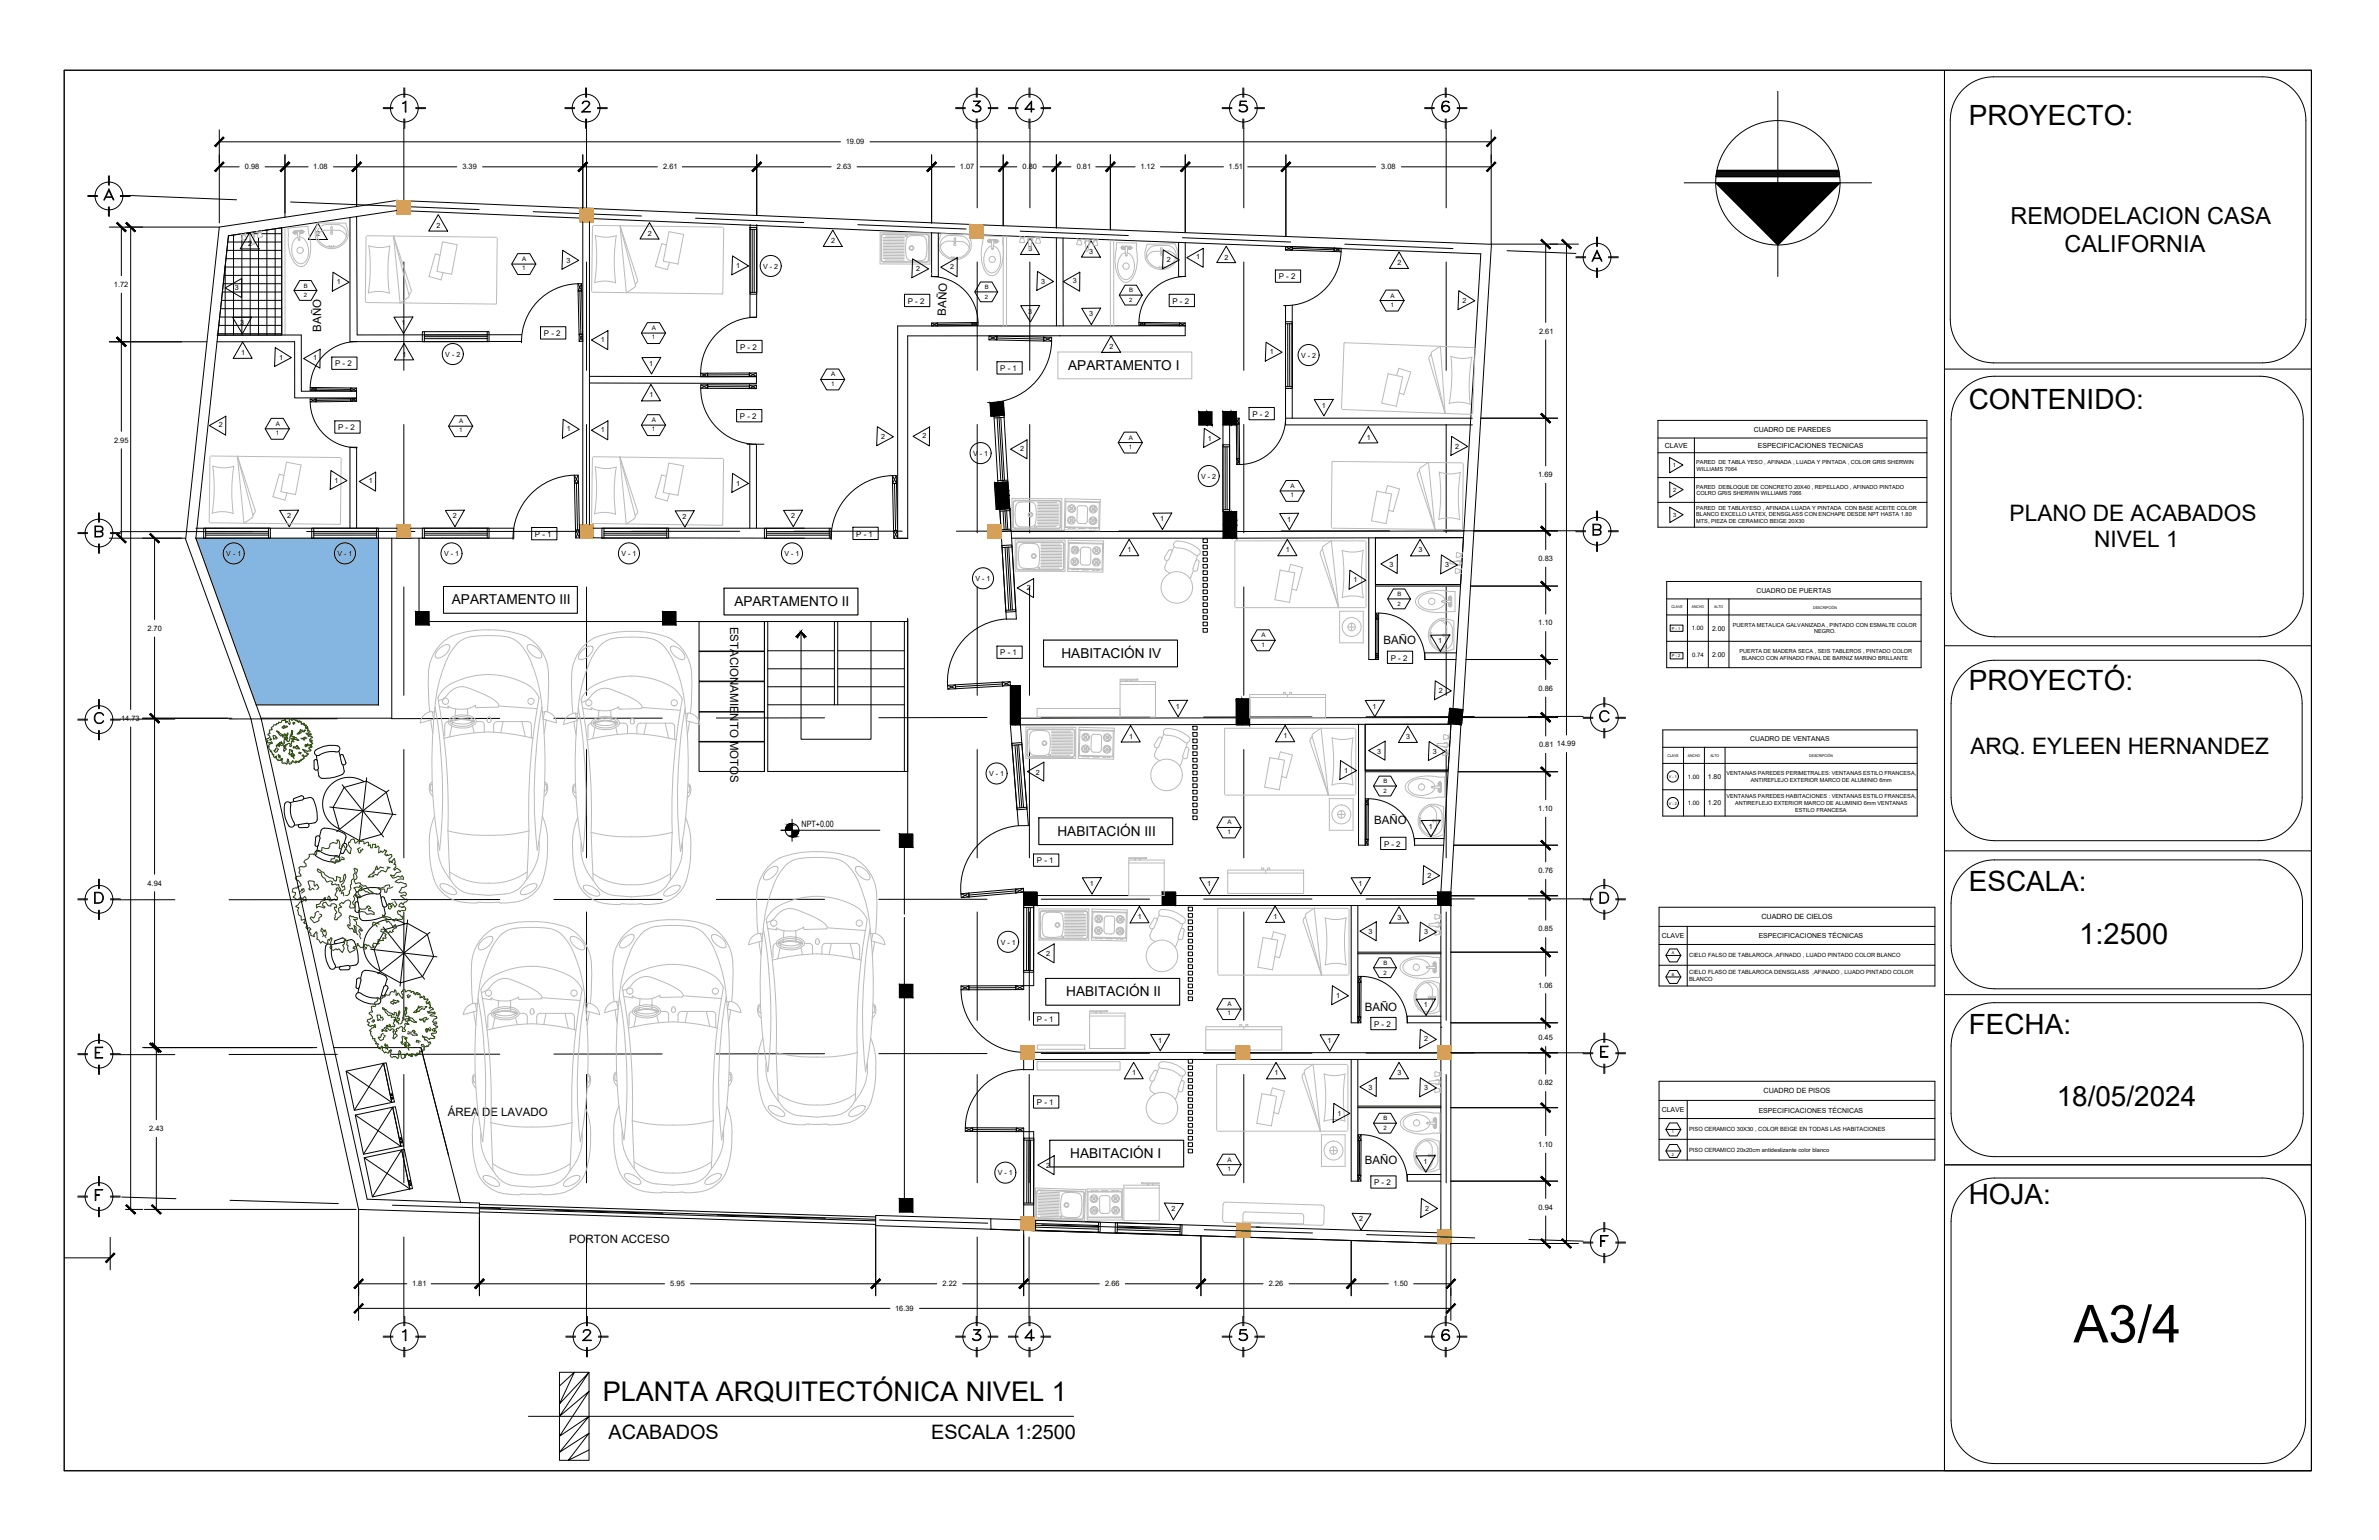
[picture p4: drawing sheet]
<svg xmlns="http://www.w3.org/2000/svg" width="432mm" height="279mm" viewBox="0 0 432 279" stroke-linecap="round" stroke-linejoin="round" font-family="sans-serif">
<defs><g id="words">
<text font-size="9.5" x="376.3" y="243.6">A3/4</text>
<text font-size="5.3" x="377.4" y="171.3">1:2500</text>
<g font-size="5.1">
<text x="357.3" y="22.7">PROYECTO:</text>
<text x="357.3" y="74.1">CONTENIDO:</text>
<text x="357.3" y="125.3">PROYECTÓ:</text>
<text x="357.3" y="161.6">ESCALA:</text>
<text x="357.3" y="187.6">FECHA:</text>
<text x="373.3" y="200.7">18/05/2024</text>
<text x="357.3" y="218.5">HOJA:</text>
</g>
<text font-size="4.9" x="109.4" y="254.2">PLANTA ARQUITECTÓNICA NIVEL 1</text>
<g font-size="4.3">
<text x="364.9" y="40.7">REMODELACION CASA</text>
<text x="374.7" y="45.7">CALIFORNIA</text>
</g>
<g font-size="4.1">
<text x="364.8" y="94.6">PLANO DE ACABADOS</text>
<text x="380.1" y="99.2">NIVEL 1</text>
<text x="357.6" y="136.9">ARQ. EYLEEN HERNANDEZ</text>
</g>
<g font-size="3.6">
<text x="110.4" y="261.2">ACABADOS</text>
<text x="169" y="261.2">ESCALA 1:2500</text>
</g>
<g font-size="2.5">
<text x="193.9" y="67.1">APARTAMENTO I</text>
<text x="82" y="109.6">APARTAMENTO III</text>
<text x="133.3" y="110">APARTAMENTO II</text>
<text x="192.7" y="119.4">HABITACIÓN IV</text>
<text x="191.9" y="151.6">HABITACIÓN III</text>
<text x="193.5" y="180.8">HABITACIÓN II</text>
<text x="194.3" y="210.1">HABITACIÓN I</text>
</g>
<g font-size="2.1">
<text x="171.7" y="57.2" transform="rotate(-88 171.7 57.2)">BAÑO</text>
<text x="58.3" y="60.2" transform="rotate(-90 58.3 60.2)">BAÑO</text>
<text x="132.5" y="113.7" transform="rotate(90 132.5 113.7)">ESTACIONAMIENTO MOTOS</text>
<text x="251.1" y="116.8">BAÑO</text>
<text x="249.4" y="149.5">BAÑO</text>
<text x="247.7" y="183.4">BAÑO</text>
<text x="81.3" y="202.5">ÁREA DE LAVADO</text>
<text x="247.7" y="211.1">BAÑO</text>
<text x="103.3" y="225.5">PORTON ACCESO</text>
</g>
<text font-size="1.6" x="145.5" y="150">NPT+0.00</text>
<g font-size="1.4">
<text x="153.5" y="26.2">19.09</text>
<text x="44.4" y="30.7">0.98</text>
<text x="56.9" y="30.7">1.08</text>
<text x="83.9" y="30.7">3.39</text>
<text x="120.4" y="30.7">2.61</text>
<text x="151.9" y="30.7">2.63</text>
<text x="174.2" y="30.7">1.07</text>
<text x="185.6" y="30.7">0.80</text>
<text x="195.4" y="30.7">0.81</text>
<text x="207" y="30.7">1.12</text>
<text x="223" y="30.7">1.51</text>
<text x="250.7" y="30.7">3.08</text>
<text x="20.7" y="52.1">1.72</text>
<text x="232.1" y="50.7">P - 2</text>
<text x="164.8" y="55.1">P - 2</text>
<text x="212.8" y="55.1">P - 2</text>
<text x="98.7" y="61">P - 2</text>
<text x="134.3" y="63.4">P - 2</text>
<text x="279.3" y="60.6">2.61</text>
<text x="60.8" y="66.5">P - 2</text>
<text x="181.6" y="67.3">P - 1</text>
<text x="134.3" y="76">P - 2</text>
<text x="227.3" y="75.6">P - 2</text>
<text x="20.7" y="80.3">2.95</text>
<text x="61.4" y="78.1">P - 2</text>
<text x="279.2" y="86.6">1.69</text>
<text x="97.1" y="97.4">P - 1</text>
<text x="155.4" y="97.4">P - 1</text>
<text x="279.2" y="101.8">0.83</text>
<text x="279.2" y="113.5">1.10</text>
<text x="26.8" y="114.4">2.70</text>
<text x="181.6" y="118.9">P - 1</text>
<text x="252.4" y="119.8">P - 2</text>
<text x="279.2" y="125.4">0.86</text>
<text x="22" y="130.8">14.73</text>
<text x="279.3" y="135.6">0.81</text>
<text x="282.6" y="135.4">14.99</text>
<text x="279.2" y="147.2">1.10</text>
<text x="251.2" y="153.6">P - 2</text>
<text x="26.8" y="160.7">4.94</text>
<text x="188.2" y="156.6">P - 1</text>
<text x="279.2" y="158.4">0.76</text>
<text x="279.2" y="169">0.85</text>
<text x="279.2" y="179.2">1.06</text>
<text x="188.2" y="185.5">P - 1</text>
<text x="249.4" y="186.3">P - 2</text>
<text x="279.2" y="188.8">0.45</text>
<text x="279.2" y="196.9">0.82</text>
<text x="188.2" y="200.5">P - 1</text>
<text x="27.1" y="205.2">2.43</text>
<text x="279.2" y="208.1">1.10</text>
<text x="249.4" y="215">P - 2</text>
<text x="279.2" y="219.5">0.94</text>
<text x="74.8" y="233.4">1.81</text>
<text x="121.7" y="233.4">5.95</text>
<text x="171.1" y="233.4">2.22</text>
<text x="200.6" y="233.4">2.66</text>
<text x="230.3" y="233.4">2.26</text>
<text x="252.9" y="233.4">1.50</text>
<text x="162.5" y="237.8">16.39</text>
</g>
<g font-size="1.3">
<text x="79.2" y="41.4">2</text>
<text x="45" y="44.6">2</text>
<text x="57.4" y="42.9">2</text>
<text x="102.8" y="47.6">3</text>
<text x="117.6" y="42.8">2</text>
<text x="150.9" y="44.2">2</text>
<text x="186.6" y="45.6">3</text>
<text x="197.7" y="46.1">3</text>
<text x="211.8" y="47.6">2</text>
<text x="217.1" y="47.1">1</text>
<text x="222.3" y="47.1">2</text>
<text x="42.6" y="52.6">3</text>
<text x="61.1" y="51.6">1</text>
<text x="133.6" y="48.6">1</text>
<text x="138.5" y="48.8">V - 2</text>
<text x="166.3" y="49.2">2</text>
<text x="172.5" y="48.8">2</text>
<text x="189" y="51.5">3</text>
<text x="194.7" y="51.4">3</text>
<text x="253.6" y="48.2">2</text>
<text x="43.6" y="59">3</text>
<text x="72.8" y="59">1</text>
<text x="186.6" y="56.9">3</text>
<text x="197.7" y="57.4">3</text>
<text x="265.4" y="54.9">2</text>
<text x="43.8" y="64.4">1</text>
<text x="50.6" y="65.3">1</text>
<text x="56.8" y="65.4">1</text>
<text x="73.1" y="64.7">1</text>
<text x="80.8" y="64.7">V - 2</text>
<text x="109.1" y="62">1</text>
<text x="201.4" y="63.3">2</text>
<text x="230.5" y="64.3">1</text>
<text x="236.2" y="64.9">V - 2</text>
<text x="117.8" y="66.3">1</text>
<text x="39.7" y="77.5">2</text>
<text x="117.9" y="72.1">1</text>
<text x="239.9" y="74">1</text>
<text x="102.9" y="78.3">1</text>
<text x="109.1" y="78.4">1</text>
<text x="159.9" y="79.6">2</text>
<text x="167.4" y="79.5">2</text>
<text x="176.6" y="82.7">V - 1</text>
<text x="185.1" y="81.8">2</text>
<text x="219.3" y="79.9">1</text>
<text x="248.1" y="79.7">1</text>
<text x="264.1" y="81.4">2</text>
<text x="302.2" y="81.3">CLAVE</text>
<text x="318.3" y="78.3">CUADRO DE PAREDES</text>
<text x="319" y="81.3">ESPECIFICACIONES TECNICAS</text>
<text x="60.7" y="87.6">1</text>
<text x="66.9" y="87.7">1</text>
<text x="133.6" y="88.1">1</text>
<text x="218" y="86.9">V - 2</text>
<text x="52.1" y="94.1">2</text>
<text x="82.2" y="94.1">2</text>
<text x="123.9" y="94.1">2</text>
<text x="143.6" y="94.1">2</text>
<text x="210.6" y="94.6">1</text>
<text x="233.6" y="94.6">1</text>
<text x="41.1" y="100.9">V - 1</text>
<text x="61.3" y="100.9">V - 1</text>
<text x="80.6" y="100.9">V - 1</text>
<text x="112.8" y="100.9">V - 1</text>
<text x="142.4" y="100.9">V - 1</text>
<text x="204.7" y="100.2">1</text>
<text x="233.4" y="100.2">1</text>
<text x="257.5" y="100.2">3</text>
<text x="177.1" y="105.4">V - 1</text>
<text x="186.4" y="107">2</text>
<text x="245.7" y="105.7">1</text>
<text x="252.2" y="102.9">3</text>
<text x="262.3" y="102.9">3</text>
<text x="261" y="116.7">1</text>
<text x="261.2" y="125.7">2</text>
<text x="213.4" y="128.5">1</text>
<text x="249.1" y="128.5">1</text>
<text x="204.9" y="134">1</text>
<text x="233" y="134">1</text>
<text x="250" y="136.8">3</text>
<text x="255.2" y="134.1">3</text>
<text x="260.1" y="136.8">3</text>
<text x="179.5" y="140.8">V - 1</text>
<text x="188" y="140.6">2</text>
<text x="244" y="140.2">1</text>
<text x="259.3" y="150.3">1</text>
<text x="197.8" y="160.7">1</text>
<text x="219.1" y="160.7">1</text>
<text x="246.6" y="160.7">1</text>
<text x="259.1" y="159.3">2</text>
<text x="206.5" y="166.8">1</text>
<text x="231.2" y="166.7">1</text>
<text x="253.7" y="166.9">3</text>
<text x="319.7" y="166.8">CUADRO DE CIELOS</text>
<text x="181.6" y="171.4">V - 1</text>
<text x="189.9" y="173.5">2</text>
<text x="248.4" y="169.5">3</text>
<text x="258.5" y="169.5">3</text>
<text x="301.6" y="170.2">CLAVE</text>
<text x="319.2" y="170.3">ESPECIFICACIONES TÉCNICAS</text>
<text x="242.5" y="181">1</text>
<text x="258.4" y="182.7">1</text>
<text x="210.2" y="189.1">1</text>
<text x="241" y="189.2">1</text>
<text x="258.5" y="189">2</text>
<text x="205.5" y="195.1">1</text>
<text x="231.3" y="195.1">1</text>
<text x="248.4" y="197.8">3</text>
<text x="253.7" y="195.1">3</text>
<text x="258.5" y="197.8">3</text>
<text x="242.8" y="202.4">1</text>
<text x="301.6" y="201.7">CLAVE</text>
<text x="319.2" y="201.8">ESPECIFICACIONES TÉCNICAS</text>
<text x="320.1" y="198.4">CUADRO DE PISOS</text>
<text x="181.1" y="213.3">V - 1</text>
<text x="189.9" y="212">2</text>
<text x="258.4" y="211.2">1</text>
<text x="212.6" y="219.6">2</text>
<text x="246.7" y="221.5">2</text>
<text x="258.7" y="219.6">2</text>
</g>
<g font-size="1.2">
<text x="318.8" y="107.5">CUADRO DE PUERTAS</text>
<text x="310.8" y="114.4">2.00</text>
<text x="310.8" y="119.2">2.00</text>
<text x="317.7" y="134.5">CUADRO DE VENTANAS</text>
<text x="310" y="141.3">1.80</text>
<text x="310" y="146.1">1.20</text>
</g>
<g font-size="1.1">
<text x="94.8" y="47.4">A</text>
<text x="55.2" y="54">2</text>
<text x="55.2" y="52.2">B</text>
<text x="94.8" y="49">1</text>
<text x="178.7" y="52.4">B</text>
<text x="205" y="53">B</text>
<text x="252.4" y="54">A</text>
<text x="118.3" y="59.9">A</text>
<text x="178.7" y="54.2">2</text>
<text x="205" y="54.8">2</text>
<text x="252.4" y="55.6">1</text>
<text x="118.3" y="61.6">1</text>
<text x="150.9" y="70">1</text>
<text x="150.9" y="68.3">A</text>
<text x="50" y="77.3">A</text>
<text x="83.3" y="76.8">A</text>
<text x="118.3" y="76.6">A</text>
<text x="50" y="78.9">1</text>
<text x="83.3" y="78.4">1</text>
<text x="118.3" y="78.3">1</text>
<text x="204.9" y="81.4">1</text>
<text x="204.9" y="79.8">A</text>
<text x="234.2" y="88.5">A</text>
<text x="234.2" y="90.2">1</text>
<text x="253.7" y="109.9">2</text>
<text x="253.7" y="108.1">B</text>
<text x="229" y="117.3">1</text>
<text x="229" y="115.6">A</text>
<text x="307.1" y="114.4">1.00</text>
<text x="307.1" y="119.1">0.74</text>
<text x="251.1" y="143.9">2</text>
<text x="251.1" y="142.1">B</text>
<text x="306.4" y="141.3">1.00</text>
<text x="222.8" y="149.6">A</text>
<text x="306.4" y="146.1">1.00</text>
<text x="222.8" y="151.2">1</text>
<text x="251.1" y="176.8">2</text>
<text x="251.1" y="175">B</text>
<text x="222.8" y="184.2">1</text>
<text x="222.8" y="182.5">A</text>
<text x="251.1" y="203.3">B</text>
<text x="251.1" y="205.1">2</text>
<text x="222.8" y="212.4">1</text>
<text x="222.8" y="210.8">A</text>
</g>
<g font-size="1">
<text x="303.6" y="84.7">1</text>
<text x="303.7" y="89.2">2</text>
<text x="307.9" y="84.1">PARED DE TABLA YESO , AFINADA , LIJADA Y PINTADA , COLOR GRIS SHERWIN</text>
<text x="307.9" y="88.6">PARED DEBLOQUE DE CONCRETO 20X40 , REPELLADO , AFINADO PINTADO</text>
<text x="307.9" y="89.9">COLRO GRIS SHERWIN WILLIAMS 7066</text>
<text x="307.9" y="85.4">WILLIAMS 7064</text>
<text x="303.7" y="93.7">3</text>
<text x="307.9" y="92.5">PARED DE TABLAYESO , AFINADA LIJADA Y PINTADA CON BASE ACEITE COLOR</text>
<text x="307.9" y="93.7">BLANCO EXCELLO LATEX, DENSGLASS CON ENCHAPE DESDE NPT HASTA 1.80</text>
<text x="307.9" y="94.9">MTS, PIEZA DE CERAMICO BEIGE 20X30</text>
<text x="314.5" y="113.7">PUERTA METALICA GALVANIZADA , PINTADO CON ESMALTE COLOR</text>
<text x="315.7" y="118.5">PUERTA DE MADERA SECA , SEIS TABLEROS , PINTADO COLOR</text>
<text x="316.1" y="119.7">BLANCO CON AFINADO FINAL DE BARNIZ MARINO BRILLANTE</text>
<text x="329.3" y="114.9">NEGRO.</text>
<text x="313.4" y="140.6">VENTANAS PAREDES PERIMETRALES: VENTANAS ESTILO FRANCESA,</text>
<text x="317.8" y="141.9">ANTIREFLEJO EXTERIOR MARCO DE ALUMINIO 6mm</text>
<text x="313.4" y="144.8">VENTANAS PAREDES HABITACIONES : VENTANAS ESTILO FRANCESA,</text>
<text x="314.9" y="146">ANTIREFLEJO EXTERIOR MARCO DE ALUMINIO 6mm VENTANAS</text>
<text x="325.8" y="147.2">ESTILO FRANCESA</text>
<text x="306.6" y="173.5">CIELO FALSO DE TABLAROCA ,AFINADO , LIJADO PINTADO COLOR BLANCO</text>
<text x="306.6" y="178">BLANCO</text>
<text x="306.6" y="176.8">CIELO FLASO DE TABLAROCA DENSGLASS ,AFINADO , LIJADO PINTADO COLOR</text>
<text x="306.6" y="205.1">PISO CERAMICO 30X30 , COLOR BEIGE EN TODAS LAS HABITACIONES</text>
<text x="306.6" y="209">PISO CERAMICO 20x20cm antideslizante color blanco</text>
</g>
<g font-size=".7">
<text x="303.4" y="110.4">CLAVE</text>
<text x="307.1" y="110.4">ANCHO</text>
<text x="311.1" y="110.4">ALTO</text>
<text x="329.1" y="110.4">DESCRIPCIÓN</text>
<text x="303.5" y="114.3">P - 1</text>
<text x="303.5" y="119.3">P - 2</text>
<text x="302.7" y="137.3">CLAVE</text>
<text x="306.4" y="137.3">ANCHO</text>
<text x="310.4" y="137.3">ALTO</text>
<text x="328.4" y="137.4">DESCRIPCIÓN</text>
<text x="302.9" y="141.1">V - 1</text>
<text x="302.9" y="146">V - 2</text>
<text x="303.4" y="173.1">A</text>
<text x="303.4" y="177">B</text>
<text x="303.4" y="205.6">1</text>
<text x="303.4" y="209.7">2</text>
</g>
</g></defs>
<!-- layer: cotas -->
<g fill="none" stroke="#000" stroke-width=".18">
<path d="M39.8 30.3h3.6M39.8 23.6v16.8M39.8 25.7h112.8M48.1 30.3h7.8M51.7 28.1v11.4M60.5 30.3h22.4M64.7 28.1v9.4M87.6 30.3h31.7M105.8 28.1v10.7M123.8 30.3h27.1M137.3 28.1v11M137.4 28.1v11"/>
<path d="M155.6 30.3h17.7M157.9 25.7h112.8M169.1 28.1v12.4M177.9 30.3h6.7M182.1 28.1v12.9M189.3 30.3h5.1M191.7 28.1v13.3M198.9 30.3h7.1M201.5 28.1v13.6M210.6 30.3h11.5M215.1 28.1v14.1M226.5 30.3h23.2"/>
<path d="M233.4 28.1v14.8M254.4 30.3h16.3M270.7 23.6v20.6M19.8 41.2h19.9M22 41.2v8.8M22 53.2v25.1M23.7 41.2v87.5M270.6 44.3h15.9M280.6 44.3v14.2M284.3 44.3v89.1M37.6 62h-17.8M268.7 75.9h14"/>
<path d="M280.6 61.7v22.8M19.8 97.6h13.9M22 81.4v16.2M28.1 97.6v14.8M267.5 96.3h15.2M280.6 87.7v12M28.1 115.6v43M266.1 119.7h16.6M266.9 106.3h15.8M280.6 102.9v8.5M280.6 114.6v8.7M23.7 131.9v87.5"/>
<path d="M25.9 130.3h16.2M265.3 130.2h17.4M265.3 130.1h17.4M280.6 126.5v3.6M280.6 130.2v3.3M280.6 136.7v8.4M284.3 136.5v89.1M263.9 153.3h18.8M264.6 140h18.1M280.6 148.3v8.1M280.6 159.5v7.4M28.1 161.8v28.3"/>
<path d="M263.3 172.8h19.4M263.3 162.5h19.4M280.6 170.1v7M25.9 190.1h31.6M28.4 190.1v13.1M263.3 191h19.4M263.3 185.6h19.4M280.6 180.3v6.4M280.6 189.9v5M280.6 198v8M22.8 219.4h3.1M26.2 219.4h38.4"/>
<path d="M28.4 206.3v13.1M65.1 219.5v20.1M263.2 214.3h19.5M263.3 201h19.4M280.6 209.2v8.2M11.7 228.2h8.3M20 224.5v5.9M65.1 232.9h8.8M65.1 237.4h96.4M78.3 232.9h42.3M87 220v15.1M125.3 232.9h44.7"/>
<path d="M158.9 222.4v12.7M166.9 237.4h96.4M174.7 232.9h24.8M185.8 223.2v11.9M204.2 232.9h25.1M218 224.2v10.9M234 232.9h18M245.2 225v10.1M256.6 232.9h6.7M263.2 225.6h23.3M263.3 225.5v14.1M280.6 220.6v5"/>
</g>
<!-- layer: 0 -->
<g fill="#000" stroke="#000" stroke-width=".18">
<path d="M311.4 33.2h22.6l-11.3 11.3zM143.6 149.4h.2zM143.8 151.8h.4z"/>
<path d="M40.5 24.9l-1.4 1.7 1.6-1.6zM40.5 24.9l-1.4 1.7-.2-.2z"/>
<path d="M40.5 29.4l-1.4 1.7 1.6-1.5zM38.9 31l1.6-1.6-1.4 1.7z"/>
<path d="M52.4 29.4l-1.5 1.6 .1 .1zM52.4 29.4l.2 .2-1.6 1.5z"/>
<path d="M52.4 29.4l-1.4 1.7 1.6-1.5zM52.4 29.4l-1.4 1.7-.1-.1z"/>
<path d="M65.4 29.4l-1.5 1.6 .1 .1zM65.4 29.4l.2 .2-1.6 1.5z"/>
<path d="M65.4 29.4l-1.4 1.7 1.6-1.5zM65.4 29.4l-1.4 1.7-.1-.1z"/>
<path d="M104.9 31l.2 .1 1.4-1.7zM106.5 29.4l.1 .2-1.5 1.5z"/>
<path d="M106.5 29.4l-1.4 1.7 1.5-1.5zM104.9 31l1.6-1.6-1.4 1.7z"/>
<path d="M138.1 29.4l-1.6 1.6 .2 .1zM138.1 29.4l.1 .2-1.5 1.5z"/>
<path d="M138 29.4l-1.4 1.7 1.6-1.5zM136.5 31l1.5-1.6-1.4 1.7z"/>
<path d="M168.2 31l.2 .1 1.4-1.7zM169.8 29.4l.2 .2-1.6 1.5z"/>
<path d="M169.8 29.4l-1.4 1.7 1.6-1.5zM168.2 31l1.6-1.6-1.4 1.7z"/>
<path d="M182.8 29.4l-1.6 1.6 .2 .1zM182.8 29.4l.2 .2-1.6 1.5z"/>
<path d="M182.8 29.4l-1.4 1.7 1.6-1.5zM182.8 29.4l-1.4 1.7-.2-.1z"/>
<path d="M192.4 29.4l-1.5 1.6 .1 .1zM192.4 29.4l.2 .2-1.6 1.5z"/>
<path d="M192.4 29.4l-1.4 1.7 1.6-1.5zM192.4 29.4l-1.4 1.7-.1-.1z"/>
<path d="M202.2 29.4l-1.5 1.6 .1 .1zM202.2 29.4l.2 .2-1.6 1.5z"/>
<path d="M202.2 29.4l-1.4 1.7 1.6-1.5zM202.2 29.4l-1.4 1.7-.1-.1z"/>
<path d="M214.3 31l.1 .1 1.4-1.7zM215.8 29.4l.2 .2-1.6 1.5z"/>
<path d="M215.8 29.4l-1.4 1.7 1.6-1.5zM214.3 31l1.5-1.6-1.4 1.7z"/>
<path d="M234.1 29.4l-1.6 1.6 .2 .1zM234.1 29.4l.2 .2-1.6 1.5z"/>
<path d="M234.1 29.4l-1.4 1.7 1.6-1.5zM234.1 29.4l-1.4 1.7-.2-.1z"/>
<path d="M271.4 29.4l-1.6 1.6 .1 .1zM271.4 29.4l.1 .2-1.6 1.5z"/>
<path d="M271.4 24.9l-1.6 1.5 .1 .2zM271.4 24.9l.1 .1-1.6 1.6z"/>
<path d="M21.2 40.5l1.5 1.6 .2-.2zM21.3 40.3l1.6 1.6-1.7-1.4z"/>
<path d="M22.8 40.5l1.6 1.6 .2-.2zM23 40.3l1.6 1.6-1.8-1.4z"/>
<path d="M279.7 43.6l1.6 1.6 .1-.2zM279.8 43.4l1.6 1.6-1.7-1.4z"/>
<path d="M283.5 43.6l1.5 1.6 .2-.2zM283.5 43.6l.1-.2 1.6 1.6z"/>
<path d="M21.3 61.1l-.1 .2 1.7 1.4zM21.2 61.3l1.7 1.4-.2 .2z"/>
<path d="M21.2 61.3l1.5 1.6 .2-.2zM21.2 61.3l.1-.1 1.6 1.5z"/>
<path d="M279.8 75l-.1 .2 1.7 1.4zM279.7 75.2l1.7 1.4-.1 .1z"/>
<path d="M279.7 75.2l1.6 1.5 .1-.1zM279.8 75l1.6 1.6-1.7-1.4z"/>
<path d="M21.3 96.8l-.1 .1 1.7 1.5zM21.2 96.9l1.7 1.5-.2 .1z"/>
<path d="M27.2 96.9l1.6 1.6 .1-.1zM27.3 96.8l1.6 1.6-1.7-1.5z"/>
<path d="M279.8 95.5l-.1 .1 1.7 1.4zM279.7 95.6l1.7 1.4-.1 .2z"/>
<path d="M279.7 95.6l1.6 1.6 .1-.2zM279.8 95.4l1.6 1.6-1.7-1.4z"/>
<path d="M279.8 105.5l-.1 .1 1.7 1.4zM279.7 105.6l1.7 1.4-.1 .2z"/>
<path d="M279.8 118.8l-.1 .2 1.7 1.4zM279.7 119l1.7 1.4-.1 .1z"/>
<path d="M279.7 105.6l1.6 1.6 .1-.2zM279.8 105.5l1.6 1.5-1.7-1.4z"/>
<path d="M27.3 129.4l-.1 .2 1.7 1.4zM27.2 129.6l1.7 1.4-.1 .2z"/>
<path d="M27.2 129.6l1.6 1.6 .1-.2zM27.2 129.6l.1-.2 1.6 1.6z"/>
<path d="M279.8 139.1l-.1 .2 1.7 1.4zM279.7 139.3l1.7 1.4-.1 .2z"/>
<path d="M279.8 129.2l-.1 .2 1.7 1.4zM279.7 129.4l1.7 1.4-.1 .2z"/>
<path d="M279.7 129.5l1.6 1.6 .1-.2zM279.7 129.5l.1-.2 1.6 1.6z"/>
<path d="M279.7 119l1.6 1.5 .1-.1zM279.8 118.8l1.6 1.6-1.7-1.4z"/>
<path d="M143.6 149.4l.2 .1zM143.3 149.5h.5z"/>
<path d="M143.3 149.5l.5 .1zM143.2 149.6h.6z"/>
<path d="M143.2 149.6l.6 .1v-.1zM143 149.7l.2-.1 .6 .1z"/>
<path d="M143 149.7l.8 .1v-.1zM143 149.7l.8 .1h-1z"/>
<path d="M142.8 149.8l1 .2v-.2zM142.8 149.8l1 .2h-1.1z"/>
<path d="M142.7 150l1.1 .2v-.2zM142.7 150l1.1 .2h-1.2z"/>
<path d="M142.6 150.2l1.2 .2v-.2zM142.6 150.2l1.2 .2h-1.2z"/>
<path d="M142.6 150.4l1.2 .2v-.2zM142.6 150.4l1.2 .2h-1.3z"/>
<path d="M143.8 151.8h.2zM143.8 151.8h.2z"/>
<path d="M143.8 151.7h.6zM143.8 151.7l.4 .1z"/>
<path d="M143.8 151.6l.6 .1 .1-.1zM143.8 151.6l.6 .1h-.6z"/>
<path d="M143.8 151.4l.7 .2 .2-.2zM143.8 151.4l.7 .2h-.7z"/>
<path d="M143.8 151.2l.9 .2 .1-.2zM143.8 151.2l.9 .2h-.9z"/>
<path d="M143.8 151.1l1 .1 .1-.1zM143.8 151.1l1 .1h-1z"/>
<path d="M143.8 150.8l1.1 .3 .1-.3zM143.8 150.8l1.1 .3h-1.1z"/>
<path d="M143.8 150.6l1.2 .2v-.2zM143.8 150.6l1.2 .2h-1.2z"/>
<path d="M279.8 152.5l-.1 .1 1.7 1.4zM279.7 152.6l1.7 1.4-.1 .2z"/>
<path d="M279.7 139.3l1.6 1.6 .1-.2zM279.7 139.3l.1-.2 1.6 1.6z"/>
<path d="M279.7 152.6l1.6 1.6 .1-.2zM279.7 152.6l.1-.1 1.6 1.5z"/>
<path d="M279.8 171.9l-.1 .2 1.7 1.4zM279.7 172.1l1.7 1.4-.1 .1z"/>
<path d="M279.8 161.7l-.1 .1 1.7 1.4zM279.7 161.8l1.7 1.4-.1 .2z"/>
<path d="M279.7 172.1l1.6 1.5 .1-.1zM279.8 171.9l1.6 1.6-1.7-1.4z"/>
<path d="M279.7 161.8l1.6 1.5 .1-.1zM279.8 161.6l1.6 1.6-1.7-1.4z"/>
<path d="M27.3 189.2l-.1 .2 1.7 1.4zM27.2 189.4l1.7 1.4-.1 .1z"/>
<path d="M27.5 189.4l1.6 1.5 .1-.1zM27.5 189.4l.2-.2 1.5 1.6z"/>
<path d="M279.8 190.1l-.1 .2 1.7 1.4zM279.7 190.3l1.7 1.4-.1 .2z"/>
<path d="M279.8 184.7l-.1 .2 1.7 1.4zM279.7 184.9l1.7 1.4-.1 .1z"/>
<path d="M279.7 190.3l1.6 1.6 .1-.2zM279.8 190.1l1.6 1.6-1.7-1.4z"/>
<path d="M279.7 184.9l1.6 1.5 .1-.1zM279.7 184.9l.1-.2 1.6 1.6z"/>
<path d="M22.8 218.7l1.8 1.4-1.6-1.5zM22.8 218.7l1.8 1.4-.2 .2z"/>
<path d="M27.5 218.7l1.7 1.4-1.5-1.5zM27.5 218.7l1.7 1.4-.1 .2z"/>
<path d="M279.8 200.1l-.1 .2 1.7 1.4zM279.7 200.3l1.7 1.4-.1 .1z"/>
<path d="M279.8 213.4l-.1 .2 1.7 1.4zM279.7 213.6l1.7 1.4-.1 .2z"/>
<path d="M279.7 213.6l1.6 1.6 .1-.2zM279.7 213.6l.1-.2 1.6 1.6z"/>
<path d="M279.7 200.3l1.6 1.5 .1-.1zM279.7 200.3l.1-.2 1.6 1.6z"/>
<path d="M20.7 227.3l-1.6 1.6 .2 .2zM20.7 227.3l.2 .2-1.6 1.6z"/>
<path d="M65.8 236.5l-1.4 1.7 1.6-1.5zM65.8 236.5l-1.4 1.7-.2-.1z"/>
<path d="M65.8 232l-1.4 1.8 1.6-1.6zM65.8 232l-1.4 1.8-.2-.2z"/>
<path d="M86.1 233.6l.2 .2 1.4-1.8zM87.7 232l.2 .2-1.6 1.6z"/>
<path d="M87.7 232l-1.4 1.8 1.6-1.6zM87.7 232l-1.4 1.8-.2-.2z"/>
<path d="M159.6 232l-1.5 1.6 .1 .2zM159.6 232l.2 .2-1.6 1.6z"/>
<path d="M159.6 232l-1.4 1.8 1.6-1.6zM159.6 232l-1.4 1.8-.1-.2z"/>
<path d="M184.9 233.6l.2 .2 1.4-1.8zM186.5 232l.2 .2-1.6 1.6z"/>
<path d="M186.5 232l-1.4 1.8 1.6-1.6zM186.5 232l-1.4 1.8-.2-.2z"/>
<path d="M218.7 232l-1.6 1.6 .2 .2zM218.7 232l.1 .2-1.5 1.6z"/>
<path d="M218.7 232l-1.4 1.8 1.5-1.6zM218.7 232l-1.4 1.8-.2-.2z"/>
<path d="M245.9 232l-1.5 1.6 .1 .2zM245.9 232l.2 .2-1.6 1.6z"/>
<path d="M245.9 232l-1.4 1.8 1.6-1.6zM245.9 232l-1.4 1.8-.1-.2z"/>
<path d="M262.5 233.6l.1 .2 1.4-1.8zM264 232l.2 .2-1.6 1.6z"/>
<path d="M262.5 238.1l.1 .1 1.4-1.7zM264 236.5l.2 .2-1.6 1.5z"/>
<path d="M279.8 224.7l-.1 .2 1.7 1.4zM279.7 224.9l1.7 1.4-.1 .2z"/>
<path d="M283.6 224.7l-.1 .2 1.7 1.4zM283.5 224.9l1.7 1.4-.2 .2z"/>
</g>
<!-- layer: ejes -->
<g fill="none" stroke="#000" stroke-width=".18">
<path d="M69.6 19.5h1.7M69.6 19.7h1.7M73.1 18.7l.6-.4v2h-.1v-1.8l-.5 .3zM73.3 15.9v1.8M73.5 15.9v1.8M75.4 19.5h1.8M75.4 19.7h1.8M102.5 19.5h1.8M102.5 19.7h1.8M106.3 15.9v1.8M106.5 15.9v1.8M108.4 19.5h1.8"/>
<path d="M108.4 19.7h1.8M173.5 19.5h1.7M173.5 19.7h1.7M177.2 19.1a.64 .64 0 0 1 .8 .3 .64 .64 0 0 1-.3 .8 .96 .96 0 0 1-1.2-.3 .98 .98 0 0 0 1.5 0M177.2 15.9v1.8M177.4 15.9v1.8M177.5 19.2l.4 .2 .1 .3-.1 .3-.4 .2M177.9 18.4h-1.2v-.1h1.3l-.8 .9M177.9 18.3l-.8 .9 .6 .1 .3 .3M179.3 19.5h1.8M179.3 19.7h1.8M183 19.5h1.8"/>
<path d="M183 19.7h1.8M186.1 19.8h1.6v.1h-1.7l1.3-1.6v2h-.2v-1.7l-1 1.3M186.8 15.9v1.8M186.9 15.9v1.8M188.9 19.5h1.8M188.9 19.7h1.8M221.8 19.5h1.8M221.8 19.7h1.8M225.6 15.9v1.8M225.8 15.9v1.8M225.9 19.1l.3 .2 .1 .3-.1 .4-.3 .2M226.3 19.5a1.06 1.06 0 0 0-1.3-.3l.1-.9h1.1v.1h-1l-.1 .7a.81 .81 0 0 1 1 0 .81 .81 0 0 1 .2 .9 .95 .95 0 0 1-1.4-.1h.1a.84 .84 0 0 0 1.3 0"/>
<path d="M227.7 19.5h1.8M227.7 19.7h1.8M258.6 19.5h1.7M258.6 19.7h1.7M261.8 19.9a.71 .71 0 0 0 1.2 0M261.8 19.6a.71 .71 0 0 1 1.2 0M262 18.5l.4-.1 .5 .1M262.1 18.4a1.56 1.56 0 0 0-.2 1.6l.3 .2M262.2 19.2l-.3 .2-.1 .3M262.3 15.9v1.8M262.5 15.9v1.8M262.6 19.2l.3 .2 .1 .3-.1 .3-.3 .2"/>
<path d="M262.8 18.4l.2 .2a.75 .75 0 0 0-1.2 .1 1.08 1.08 0 0 0 .6 1.6 .64 .64 0 0 0 .7-.6 .64 .64 0 0 0-.7-.6l-.6 .3M264.5 19.5h1.8M264.5 19.7h1.8M356.3 16.2a7.8 7.8 0 0 1 5.5-2.3h48.9a7.9 7.9 0 0 1 7.8 7.9v36.2a7.9 7.9 0 0 1-7.8 7.8h-48.9a7.9 7.9 0 0 1-7.8-7.8v-36.2a7.8 7.8 0 0 1 2.3-5.6zM15.9 35.5h1.8M15.9 35.6h1.8M19.1 35.8h1.3M19.2 35.7h1.1M19.7 31.9v1.7M19.7 37.5v1.7M19.8 34.3l.9 2h-.1l-.8-1.7-.8 1.7h-.1zM19.9 31.9v1.7"/>
<path d="M19.9 37.5v1.7M21.8 35.5l21.1 .7M21.8 35.6h1.8M52.7 36.7l19.4 .7M73.3 21.6v16.1M73.5 21.6v1.7M74.5 37.5l12.5 .5M96.8 38.4l19.6 .8M105.7 20.2h1.5v.1h-1.6l1.3-1.4-.1-.4-.2-.1h-.5l-.4 .4 .1-.3a.79 .79 0 0 1 1.3 .2l-.4 .7-1 .9M106.3 21.6v1.7M106.5 21.6v16.1M126.2 39.6l19.7 .8"/>
<path d="M176.6 20l.3 .2M177.2 21.6v1.7M177.4 21.6v16.1M186.8 21.6v1.7M186.9 21.6v16.1M225 20l.3 .2M225.6 21.6v1.7M225.8 21.6v16.1M262.3 21.6v1.7M262.5 21.6v16.1M73.3 47.5v19.7M106.5 47.5v19.7"/>
<path d="M155.7 40.8l19.6 .8M177.4 47.5v19.7M185.2 41.9l19.6 .8M186.9 47.5v19.7M214.6 43.1l19.7 .8M225.8 47.5v19.7M244.1 44.3l19.6 .8M262.5 47.5v19.7M273.5 45.5l12.5 .5M286 46.6h1.8M286 46.8h1.8M289.2 46.9h1.4"/>
<path d="M289.3 46.8h1.1M289.8 43v1.7M289.8 48.6v1.8M289.9 45.4l.9 2h-.1l-.8-1.7-.8 1.7h-.1zM290 43v1.7M290 48.6v1.8M291.9 46.6h1.8M291.9 46.8h1.8M73.3 77v19.7M106.5 77v19.7M177.4 77v19.7M186.9 77v19.7"/>
<path d="M225.8 77v19.7M262.5 77v19.7M354.1 76.1v31.6M354.1 76.1a7.9 7.9 0 0 1 7.9-7.8h48.2a7.9 7.9 0 0 1 7.9 7.8v31.6a7.9 7.9 0 0 1-7.9 7.8h-48.2a7.9 7.9 0 0 1-7.9-7.8M14.1 96.6h1.8M14.1 96.8h1.8M17.3 96.4l1.2-.1 .1-.2-.1-.5-1.2-.1v1.8h.8l.4-.1 .1-.2-.1-.4-1.2-.1M17.9 93v1.8M17.9 98.7v1.7M18 93v1.8M18 98.7v1.7M18.1 96.4l.4 .1a.5 .5 0 0 1 0 .8l-1.3 .1v-2l1.3 .1a.49 .49 0 0 1 0 .9l-.4 .1"/>
<path d="M20 96.6h1.8M20 96.8h1.8M45.8 96.4l-24 .1M75.3 96.4h-19.6M76.1 97.6v15.2h88.7M104.8 96.4h-19.7M134.3 96.4h-19.7M135.6 80.6h3.1M163.8 96.4h-19.7M193.2 96.4h-19.6M222.7 96.3l-19.6 .1M252.2 96.3h-19.7"/>
<path d="M286 96.5h1.8M287.8 96.3h-25.8M289.2 96.1l1.2-.1 .1-.2-.1-.5-1.2-.1v1.8h.8l.4-.1 .1-.2-.1-.5-1.2-.1M289.8 92.7v1.7M289.8 98.3v1.8M290 92.7v1.7M290 98.3v1.8M290 96.1h.4a.5 .5 0 0 1 0 .9l-1.3 .1v-2l1.3 .1a.5 .5 0 0 1 0 .9h-.4M291.9 96.3h1.8M291.9 96.5h1.8M73.3 106.5v19.7M75.4 111h2.5v2.4h-2.5z"/>
<path d="M106.5 106.5v19.7M120.3 111h2.4v2.4h-2.4zM126.9 118.1h11.8v5.5h-11.8zM126.9 112.8h11.8v5.4h-11.8zM138.7 112.8v27.2M139.4 118.1h12M139.4 112.8v27.2h25.4M151.4 112.8v15.1M152.1 112.8v15.1M152.1 118.1h12M158.1 112.8v21.3h-12.7v-19.3M164.1 112.8v27.2"/>
<path d="M164.8 112.2v41.5M177.4 106.5v19.7M186.9 106.5v19.7M225.8 106.5v19.7M262.5 106.5v19.7M14.1 130.5h1.8M14.1 130.6h1.8M17.3 129.6a.89 .89 0 0 1 1.5 .2h-.1a.83 .83 0 0 0-1.1-.4 .83 .83 0 0 0-.4 1.1 .79 .79 0 0 0 .7 .7 .79 .79 0 0 0 .8-.4h.1a.98 .98 0 0 1-1.4 .2 .98 .98 0 0 1-.1-1.4zM17.9 126.9v1.7M17.9 132.5v1.7M18 126.9v1.7M18 132.5v1.7"/>
<path d="M20 130.6h1.8M31.7 130.5h-11.7M61.2 130.4h-19.6M73.3 136v19.6M90.7 130.3l-19.6 .1M106.5 136v19.6M120.2 130.3h-19.7M126.9 134.5h11.8v5.5h-11.8zM126.9 129.2h11.8v5.4h-11.8zM126.9 123.7h11.8v5.4h-11.8zM139.4 121.3h12M139.4 124.6h12"/>
<path d="M139.4 127.9h24.7M149.7 130.2l-19.7 .1M152.1 121.3h12M152.1 124.6h12M177.4 136v19.6M179.2 130.2h-19.7M186.8 136v19.6M208.6 130.1l-19.6 .1M225.8 136v19.6M238.1 130.1h-19.6M262.5 136v19.6M265.4 130.3l-.1 1.2"/>
<path d="M267.6 130h-19.7M287.3 130.3h1.8M287.3 130.1h1.8M287.3 130h-9.9M290.6 129.2a.88 .88 0 0 1 1.4 .2 .89 .89 0 0 0-1.3-.1 .89 .89 0 0 0 0 1.3 .89 .89 0 0 0 1.3-.1 .97 .97 0 0 1-1.4 .2 .97 .97 0 0 1 0-1.5zM291.1 126.6v1.7M291.1 132.2v1.7M291.3 126.6v1.7M291.3 132.2v1.7M293.3 130.3h1.7M293.3 130.1h1.7M354.1 127.7v17"/>
<path d="M354.1 127.7a7.9 7.9 0 0 1 7.9-7.9h48a7.9 7.9 0 0 1 7.9 7.9v17a7.9 7.9 0 0 1-7.9 7.8h-48a7.9 7.9 0 0 1-7.9-7.8M17.9 159.5v1.7M18 159.5v1.7M163.2 151.3h2.5v2.4h-2.5zM164.1 153.7v12.1M291.1 159.5v1.7M291.3 159.5v1.7M14.1 163.2h1.8M14.1 163.1h1.8M17.2 161.9h.8a1.02 1.02 0 0 1 .8 1 1.02 1.02 0 0 1-.8 1h-.8zM17.3 162h.7a.93 .93 0 0 1 .7 .9 .93 .93 0 0 1-.7 .9h-.7zM17.9 165.1v1.7"/>
<path d="M18 165.1v1.7M20 163.1h1.8M31.7 163.2h-11.7M61.2 163.2h-19.6M73.3 165.5v19.6M90.7 163.2h-19.6M106.5 165.5v19.6M120.2 163.2h-19.7M149.7 163.2h-19.7M163.2 178.6h2.5v2.4h-2.5zM164.1 166.4v12.1M177.4 165.5v19.6"/>
<path d="M179.2 163.2h-19.7M186.8 165.5v19.6M208.6 163.1h-19.6M225.8 165.5v19.6M238.1 163.1h-19.6M262.5 165.5v19.6M267.6 163.1h-19.7M287.3 163.2h1.8M289.1 163.1h-11.7M290.4 161.9h.8a1.02 1.02 0 0 1 .8 1 1.02 1.02 0 0 1-.8 1h-.8zM290.5 162h.7a.93 .93 0 0 1 .7 .9 .93 .93 0 0 1-.7 .9h-.7zM291.1 165.1v1.7"/>
<path d="M291.3 165.1v1.7M293.3 163.2h1.7M293.3 163.1h1.7M354.1 163.9v7.6M354.1 163.9a7.9 7.9 0 0 1 7.9-7.9h48.1a7.9 7.9 0 0 1 7.8 7.9v7.6a7.8 7.8 0 0 1-7.8 7.9M354.1 171.5a7.9 7.9 0 0 0 7.9 7.9M362 179.4h48.1M14.1 191.3h1.8M14.1 191.2h1.8M17.3 190h1.3v.1h-1.2v1.8h1.2v.1h-1.3zM17.4 190.9h.7v.1h-.7M17.9 187.6v1.7"/>
<path d="M17.9 193.2v1.7M18 187.6v1.7M18 193.2v1.7M20 191.2h1.8M31.7 191.3h-11.7M61.2 191.3h-19.6M73.3 194.9v19.7M90.7 191.3h-19.6M106.5 194.9v19.7M120.2 191.2h-19.7M149.7 191.2h-19.7M164.1 181v36.5"/>
<path d="M177.4 194.9v19.7M179.2 191.1l-19.7 .1M186.8 194.9v19.7M208.6 191.1h-19.6M225.8 194.9v19.7M238.1 191.1h-19.6M262.5 194.9v19.7M267.6 191l-19.7 .1M287.3 191.2h1.8M289.1 191h-11.7M290.5 189.8h1.4v.1h-1.3v1.8h1.3v.1h-1.4zM290.6 190.8h.7v.1h-.7"/>
<path d="M291.1 187.4v1.7M291.1 193.1v1.7M291.3 187.4v1.7M291.3 193.1v1.7M293.3 191.2h1.7M293.3 191h1.7M354.1 189.8v12.2M354.1 189.8a7.9 7.9 0 0 1 7.9-7.9h48.2a7.9 7.9 0 0 1 7.9 7.9v12.2M14.1 217h1.8M14.1 217.2h1.8M17.3 215.8h1.3v.1h-1.2v1.9h-.1zM17.4 216.8h.7l-.7 .1"/>
<path d="M17.9 213.4v1.7M17.9 219.1v1.7M18 213.4v1.7M18 219.1v1.7M20 217h1.8M20 217.2h1.8M22.1 217.2l9.8 .3M41.8 217.8l19.6 .6M71.2 218.7l19.7 .6M100.7 219.6l19.6 .5M163.2 217.5h2.5v2.4h-2.5zM352.9 211.3h66.6v55.5h-66.6z"/>
<path d="M354.1 202a7.9 7.9 0 0 0 7.9 7.8h48.2a7.9 7.9 0 0 0 7.9-7.8M73.3 224.4v16.1M73.5 238.8v1.7M106.5 224.4v16.1M106.6 238.8v1.7M130.2 220.4l19.6 .6M159.6 221.3l19.7 .6M177.2 238.8v1.7M177.4 224.4v16.1M186.8 224.4v16.1M186.9 238.8v1.7M189.1 222.2l19.6 .6"/>
<path d="M218.6 223.1l19.6 .6M225.6 238.8v1.7M225.8 224.4v16.1M248 224l19.7 .6M262.3 238.8v1.7M262.5 224.4v16.1M277.5 224.9l9.8 .3M287.3 225.4h1.8M287.3 225.5h1.8M290.5 224.2h1.4v.1h-1.3v1.9h-.1zM290.6 225.1h.7v.1h-.7M291.1 221.8v1.7"/>
<path d="M291.1 227.4v1.7M291.3 221.8v1.7M291.3 227.4v1.7M293.3 225.4h1.7M293.3 225.5h1.7M354.1 221.6v36.1M354.1 221.6a7.9 7.9 0 0 1 7.9-7.9h48.6a7.9 7.9 0 0 1 7.9 7.9v36.1M69.6 242.4h1.7M69.6 242.6h1.7M73.1 241.6l.6-.4v2h-.1v-1.8l-.5 .3zM73.3 244.5v1.7M73.5 244.5v1.7"/>
<path d="M75.4 242.4h1.8M75.4 242.6h1.8M102.7 242.4h1.8M102.7 242.6h1.8M105.9 243.1h1.4v.1h-1.6l1.4-1.4-.1-.4-.2-.1-.7 .1-.1 .3h-.1l.1-.3a.79 .79 0 0 1 1.2 .2l-.3 .7-1 .9M106.5 244.5v1.7M106.6 244.5v1.7M108.6 242.4h1.8M108.6 242.6h1.8M173.5 242.4h1.7M173.5 242.6h1.7M176.6 242.9l.3 .2"/>
<path d="M177.2 242a.64 .64 0 0 1 .8 .3 .64 .64 0 0 1-.3 .8 .96 .96 0 0 1-1.2-.3 .98 .98 0 0 0 1.5-.1M177.2 244.5v1.7M177.4 244.5v1.7M177.5 242.1l.4 .2 .1 .3-.1 .3-.4 .2M177.9 241.3h-1.2v-.1h1.3l-.8 .9M177.9 241.2l-.8 .9 .6 .1 .3 .3M179.3 242.4h1.8M179.3 242.6h1.8M183 242.4h1.8M183 242.6h1.8M186.1 242.7h1.6h-1.7l1.3-1.5v2h-.2v-1.7l-1 1.2M186.8 244.5v1.7"/>
<path d="M186.9 244.5v1.7M188.9 242.4h1.8M188.9 242.6h1.8M221.8 242.4h1.8M221.8 242.6h1.8M225 242.9l.3 .2M225.6 244.5v1.7M225.8 244.5v1.7M225.9 242l.3 .2 .1 .3-.1 .4-.3 .2M226.3 242.4a1.06 1.06 0 0 0-1.3-.3l.1-.9h1.1v.1h-1l-.1 .7a.81 .81 0 0 1 1 0 .81 .81 0 0 1 .2 .9 .95 .95 0 0 1-1.4-.1h.1a.84 .84 0 0 0 1.3-.1M227.7 242.4h1.8M227.7 242.6h1.8"/>
<path d="M258.6 242.4h1.7M258.6 242.6h1.7M261.8 242.7a.71 .71 0 0 0 1.2 0M261.8 242.5a.71 .71 0 0 1 1.2 0M262 241.4l.4-.1 .5 .1M262.1 241.3a1.56 1.56 0 0 0-.2 1.6l.3 .2M262.2 242.1l-.3 .2-.1 .3M262.3 244.5v1.7M262.5 244.5v1.7M262.6 242.1l.3 .2 .1 .3-.1 .3-.3 .2M262.8 241.3l.2 .2a.75 .75 0 0 0-1.2 .1 1.08 1.08 0 0 0 .6 1.6 .64 .64 0 0 0 .7-.6 .64 .64 0 0 0-.7-.6l-.6 .3M264.5 242.4h1.8"/>
<path d="M264.5 242.6h1.8M354.1 257.7a7.9 7.9 0 0 0 7.9 7.8h48.6a7.9 7.9 0 0 0 7.9-7.8"/>
<circle cx="73.4" cy="19.6" r="2.52"/>
<circle cx="106.4" cy="19.6" r="2.52"/>
<circle cx="177.3" cy="19.6" r="2.52"/>
<circle cx="186.9" cy="19.6" r="2.52"/>
<circle cx="225.7" cy="19.6" r="2.52"/>
<circle cx="262.4" cy="19.6" r="2.52"/>
<circle cx="19.8" cy="35.6" r="2.52"/>
<circle cx="289.9" cy="46.7" r="2.52"/>
<circle cx="18" cy="96.7" r="2.52"/>
<circle cx="289.9" cy="96.4" r="2.52"/>
<circle cx="18" cy="130.6" r="2.52"/>
<circle cx="291.2" cy="130.2" r="2.52"/>
<circle cx="18" cy="163.2" r="2.52"/>
<circle cx="291.2" cy="163.2" r="2.52"/>
<circle cx="18" cy="191.3" r="2.52"/>
<circle cx="291.2" cy="191.1" r="2.52"/>
<circle cx="18" cy="217.1" r="2.52"/>
<circle cx="291.2" cy="225.4" r="2.52"/>
<circle cx="73.4" cy="242.5" r="2.52"/>
<circle cx="106.5" cy="242.5" r="2.52"/>
<circle cx="177.3" cy="242.5" r="2.52"/>
<circle cx="186.9" cy="242.5" r="2.52"/>
<circle cx="225.7" cy="242.5" r="2.52"/>
<circle cx="262.4" cy="242.5" r="2.52"/>
</g>
<!-- layer: PAREDES ACTUALES -->
<g fill="none" stroke="#000" stroke-width=".18">
<path d="M71.8 36.4l-32 4.8-6.1 56.7M72 38.2l-30.5 4.6-6 54.8M72 38.2l106.5 4.4M72.1 36.4l198.6 7.9-5.2 84.4M105.8 40.2v55M107 40.2v55M178.5 42.6l90.3 3.5-5.1 82.5M191.7 43.2v15.9M192.9 43.2l.1 15.9M215.1 59.1h-52.2v38.6M179.5 60.9l1.4 .1v.7h-1.4zM179.5 60.9l1.4 .8"/>
<path d="M180.3 73l.1 2.5M180.9 61.3l8.6 .2M180.9 61l8.6 .2-.1 .7-8.5-.2zM180.9 61l-1.4 .7M189.5 61.2h1.4v.7h-1.5zM189.5 61.2l1.4 .7M190.9 61.9a11.4 11.4 0 0 1-11.7 11.1M190.9 61.2l-1.5 .7M215.1 60.9h-50.3v36.8M35.5 95.8h36.6M74.5 95.8h18.7v1.8h-24.5M107.6 95.8h38.4"/>
<path d="M107.6 97.6h38.4M183.4 131.7l1.4 18.1M185.2 131.5l1.5 18.3M263.4 131.3l-1.9 30.6M265.2 131.5l-1.9 30.5M261.5 164.3v59.4l-81.7-2.6 .1 1.9 83.4 2.6v-61.3"/>
</g>
<!-- layer: PAREDES NUEVAS -->
<g fill="none" stroke="#000" stroke-width=".18">
<path d="M63.5 39.5v22.5h31.1M64.7 39.3l.1 21.5 29.8-.1M136.2 40.7l-.1 16.9M137.4 40.7l-.1 16.9h-1.3M169.1 42.2v8h1.2v-7.9M213.9 44v6.2h1.2v-6.2M215.1 59.1v1.8M233.3 55.5v21.6h33.9M233.3 44.7v.6l1.2 .1v-.6M234.5 55.4v20.5M39.4 60.8h15.3v10.2h10v1.2h-11.2v-10.2h-14.1M107 68.3l30.3 .1v1.2l-30.3-.1"/>
<path d="M192.4 60.9h.1M222 77.1v15.7M223.2 77.1v15.7M233.3 75.9h33.9M35.5 97.6h33.2M63.5 95.8v-14.7h1.2v14.7M136.1 80.6v15.2M137.3 80.6v15.2M162.9 97.7h1.9M183.5 96.4h38.5M183.6 97.6h38.4M248.4 97.6v22.1"/>
<path d="M249.7 97.6v22.1M265.6 97.5l-41.2 .1M265.7 96.3l-41.3 .1M258.6 118.4h5.8M258.6 119.7h5.7M224.4 131.5h-39.2M224.4 130.2l-39.2 .1M246.6 131.4v21.9h1.2v-21.9M263 130.2h-36.2M263.4 131.4h-36.6M256.8 152.1h5.3M256.8 153.3h5.2"/>
<path d="M188.2 164.3h73.3M188.2 162.5h72.7M245.2 164.3v21.3h1.3M246.5 164.3v21.3M185.8 190.9l75.7 .1M187.6 192.2h73.9M245.2 192.2v22.1h1.3v-22.1M255.4 213.1h6.1M255.4 214.3h6.1"/>
</g>
<!-- layer: columnas -->
<path d="M179.7 73.1l2.4-.2 .1 2.4-2.4 .2zM222 74.7h2.4v2.4h-2.4zM180.5 87.6l2.4-.1 .3 4.8-2.4 .1zM222 92.8h2.4v4.8h-2.4zM183.4 124.4h1.8v7.1h-1.8zM224.4 126.8h2.4v4.7h-2.4zM263.1 128.5l2.4 .2-.2 2.8-2.5-.2zM185.8 161.9h2.4v2.4h-2.4zM211 161.9h2.4v2.4h-2.4zM260.9 161.9h2.4v2.4h-2.4z" fill="none" stroke="#000" stroke-width=".18"/>
<!-- layer: wall -->
<g fill="#000" stroke="#000" stroke-width=".18">
<path d="M179.9 75.3l1.5 .1zM181.2 73.1h.9l.2 2.2zM181.2 73h.9zM263.1 128.7h2.4l-.2 2.6zM263.1 128.5l2.4 .2h-2.4z"/>
<path d="M179.9 75.3l1.5 .1zM179.9 75.4h1.5l-1.5 .1z"/>
<path d="M181.2 73.1l.2 2.2h.9zM181.4 75.3h.9z"/>
<path d="M179.7 73.1l1.7 2.2-.2-2.2zM179.7 73.1l1.7 2.2h-1.5z"/>
<path d="M181.2 73h.9v.1zM181.2 73v.1h.9zM179.7 73.1l1.5-.1v.1z"/>
<path d="M217.6 74.7l1.5 2.4v-2.4zM217.6 74.7l1.5 2.4h-1.5z"/>
<path d="M219.1 74.7l.9 2.4v-2.4zM219.1 74.7l.9 2.4h-.9z"/>
<path d="M222 74.7l1.5 2.4v-2.4zM222 74.7l1.5 2.4h-1.5z"/>
<path d="M223.5 74.7l.9 2.4v-2.4zM223.5 74.7l.9 2.4h-.9z"/>
<path d="M180.6 87.6l1.6 2.3-.1-2.4zM180.6 87.6l1.6 2.3-1.5 .1z"/>
<path d="M180.7 90l1.7 2.3-.2-2.4zM180.7 90l1.7 2.3-1.5 .1z"/>
<path d="M182.1 87.5l1 1.5-.1-1.6zM182.1 87.5l1 1.5h-.9z"/>
<path d="M182.2 89l.9 .9v-.9zM182.2 89l.9 .9h-.9z"/>
<path d="M182.2 89.9l1.1 2.4-.2-2.4zM182.2 89.9l1.1 2.4h-.9z"/>
<path d="M222.1 92.8l1.5 2.4v-2.4zM222.1 92.8l1.5 2.4h-1.5z"/>
<path d="M222.1 95.2l1.5 2.4v-2.4zM222.1 95.2l1.5 2.4h-1.5z"/>
<path d="M223.6 92.8l.9 1.5v-1.5zM223.6 92.8l.9 1.5h-.9z"/>
<path d="M223.6 94.3l.9 .9v-.9zM223.6 94.3l.9 .9h-.9z"/>
<path d="M223.6 95.2l.9 2.4v-2.4zM223.6 95.2l.9 2.4h-.9z"/>
<path d="M183.4 124.4l.9 7.1v-7.1zM183.4 124.4l.9 7.1h-.9z"/>
<path d="M184.3 124.4l.9 7.1v-7.1zM184.3 124.4l.9 7.1h-.9z"/>
<path d="M224.4 126.8l.3 4.7v-4.7zM224.4 126.8l.3 4.7h-.3z"/>
<path d="M224.7 126.8l.7 4.7v-4.7zM224.7 126.8l.7 4.7h-.7z"/>
<path d="M225.4 126.8l1.4 4.7v-4.7zM225.4 126.8l1.4 4.7h-1.4z"/>
<path d="M263.1 128.7l-.3 2.6h2.5zM262.8 131.3h2.5v.2z"/>
<path d="M185.8 161.9l2.4 2.4v-2.4zM185.8 161.9l2.4 2.4h-2.4z"/>
<path d="M211 161.9l2.4 2.4v-2.4zM211 161.9l2.4 2.4h-2.4z"/>
<path d="M260.9 161.9l2.4 2.4v-2.4zM260.9 161.9l2.4 2.4h-2.4z"/>
</g>
<g fill="none" stroke="#000" stroke-width=".18">
<path d="M72.1 97.6h2.4M150.9 96.4v1.2M162.9 97.7h1.9M179.3 97.6h2.4M179.3 96.4h2.4M183.3 92.3l1.2 20h-1.8l-1.2-20M218.4 97.7h.7v.7h-.7zM218.4 98.9h.7v.7h-.7zM218.4 100.1h.7v.6h-.7zM218.4 101.2h.7v.7h-.7zM218.4 102.4h.7v.7h-.7zM218.4 103.6h.7v.6h-.7z"/>
<path d="M218.4 104.7h.7v.7h-.7zM218.4 105.9h.7v.7h-.7zM218.4 107.1h.7v.6h-.7zM218.4 108.2h.7v.7h-.7zM218.4 109.4h.7v.6h-.7zM218.4 110.5h.7v.7h-.7zM218.4 111.7h.7v.7h-.7zM218.4 112.9h.7v.6h-.7zM218.4 114h.7v.7h-.7zM248.4 119.7h1.3M249.7 106.1h15M249.7 106.3h15.4"/>
<path d="M258.6 118.4v1.3M216.5 131.8h.8v.6h-.8zM216.5 132.9h.8v.7h-.8zM216.5 134.1h.8v.7h-.8zM216.5 135.2h.8v.7h-.8zM216.5 136.4h.8v.7h-.8zM216.5 137.6h.8v.6h-.8zM216.5 138.7h.8v.7h-.8zM216.5 139.9h.8v.7h-.8zM247.8 139.7h15M186.7 149.8h-1.9M216.5 141.1h.8v.6h-.8z"/>
<path d="M216.5 142.2h.8v.7h-.8zM216.5 143.4h.8v.6h-.8zM216.5 144.5h.8v.7h-.8zM216.5 145.7h.8v.7h-.8zM216.5 146.9h.8v.6h-.8zM216.5 148h.8v.7h-.8zM247.8 140h15M256.8 152.1v1.2M185.8 164.3v14.5h1.8v-14.5M215.7 164.6h.8v.7h-.8zM215.7 165.8h.8v.6h-.8zM215.7 166.9h.8v.7h-.8z"/>
<path d="M215.7 168.1h.8v.7h-.8zM215.7 169.2h.8v.7h-.8zM215.7 170.4h.8v.7h-.8zM215.7 171.6h.8v.6h-.8zM215.7 172.7h.8v.7h-.8zM215.7 173.9h.8v.7h-.8zM215.7 175h.8v.7h-.8zM215.7 176.2h.8v.7h-.8zM215.7 177.4h.8v.6h-.8zM215.7 178.5h.8v.7h-.8zM215.7 179.7h.8v.7h-.8zM246.5 172.8h15"/>
<path d="M246.5 173h15M261.5 161.9h1.8M261.5 164.3h1.8M185.8 190.9v3.2h1.8v-3.2M215.7 192.2h.8v.7h-.8zM215.7 193.4h.8v.6h-.8zM215.7 194.5h.8v.7h-.8zM215.7 195.7h.8v.7h-.8zM215.7 196.9h.8v.6h-.8zM215.7 198h.8v.7h-.8zM215.7 199.2h.8v.7h-.8zM215.7 180.9h.8v.6h-.8z"/>
<path d="M261.5 186.4h.1M261.5 184.4h-6.1v1.2h6.1M215.7 200.4h.8v.6h-.8zM215.7 201.5h.8v.7h-.8zM215.7 202.7h.8v.6h-.8zM215.7 203.8h.8v.7h-.8zM215.7 205h.8v.7h-.8zM215.7 206.2h.8v.6h-.8zM215.7 207.3h.8v.7h-.8zM215.7 208.5h.8v.7h-.8zM246.5 200.7h15M246.5 201h15"/>
<path d="M255.4 213.1v1.2M185.8 221.3v-16h1.8v16.1"/>
</g>
<!-- layer: ventana -->
<g fill="none" stroke="#000" stroke-width=".18">
<path d="M136.1 41.3h1.2v12.1h-1.2zM136.1 41.6h1.2l.1 11.4h-1.3M136.5 41.6v11.4M136.9 41.6v11.4M233.3 58.4h1.2v12.1h-1.2zM233.3 58.7h1.2v11.4h-1.2M233.7 58.7v11.4M234.1 58.7v11.4M76.7 60.2h12.1v1.8h-12.1zM77 60.2v1.8M88.4 60.2v1.8M88.4 61.1h-11.4"/>
<path d="M88.4 61.4h-11.4M88.4 60.8h-11.4M180.4 75.5l1.8-.1 .7 12-1.8 .1zM181 75.8l.7 11.4M181.3 75.8l.7 11.4M181.7 75.8l.6 11.4M182.2 75.7l-1.8 .1M37 95.8h12.1v1.8h-12.1zM37.3 95.8v1.8M48.7 96.7h-11.4M48.7 97.1h-11.4M48.7 96.4h-11.4"/>
<path d="M48.7 95.8v1.8M56.6 95.8h12.1v1.8h-12.1zM56.9 95.8v1.8M68.4 95.8v1.8M68.4 96.7h-11.5M68.4 97.1h-11.5M68.4 96.4h-11.5M76.7 95.8h12.1v1.8h-12.1zM77 95.8v1.8M88.4 96.7h-11.4M88.4 97.1h-11.4M88.4 96.4h-11.4"/>
<path d="M88.4 95.8v1.8M109.3 95.8h12.1v1.8h-12.1zM109.6 95.8v1.8M121 96.7h-11.4M121 97.1h-11.4M121 96.4h-11.4M121 95.8v1.8M138.7 95.8h12.1l.1 1.9h-12.2zM139.1 95.8v1.9M150.5 96.7l-11.4 .1M150.5 97.1h-11.4M150.5 96.4h-11.4"/>
<path d="M150.5 95.8v1.9M181.5 92.4l1.8-.1 .2 4-1.8 .1zM181.9 99l1.8-.1 .7 12.1-1.8 .1zM182.1 92.7l.2 3.4M182.4 92.7l.2 3.4M182.4 99.3l.7 11.4M182.7 92.7l.2 3.3M182.8 99.3l.7 11.4M182.9 87.1l-1.8 .1M183.1 99.3l.7 11.4M183.3 92.6l-1.8 .1M183.5 96l-1.8 .1"/>
<path d="M183.7 99.2l-1.8 .1M222 80.7h1.2v12.1h-1.2zM222 81.1h1.2v11.4h-1.2M222.4 81.1v11.4M222.7 81.1v11.4M184.4 110.6l-1.9 .1M183.7 134.9l1.8-.2 .9 12.1-1.8 .1zM184.2 135.2l.9 11.4M184.6 135.1l.9 11.4M184.9 135.1l.9 11.4M185.5 135.1l-1.8 .1M186.4 146.5l-1.8 .1"/>
<path d="M185.8 176.1h1.8M185.8 164.3h1.8v12.1h-1.8zM185.8 164.7h1.8M186.4 164.7l-.1 11.4M186.7 164.7v11.4M187 164.7v11.4M185.8 218.3h1.8M185.8 206.5h1.9l-.1 12.1h-1.8zM185.8 206.9h1.9M186.4 206.9v11.4M186.8 206.9l-.1 11.4M187.1 206.9l-.1 11.4"/>
<path d="M187.6 221.4l12.1 .4v1.8l-12.1-.4zM187.9 222.6l11.4 .4M188 222.3l11.4 .4M188 222l11.4 .3M188 221.4l-.1 1.8M199.4 221.7l-.1 1.9M202.4 221.8l12.2 .4-.1 1.8-12.1-.4zM202.8 223.1l11.4 .4M202.8 222.7l11.4 .4M202.8 222.4l11.4 .4M202.8 221.8v1.9M214.2 222.2v1.8"/>
</g>
<!-- layer: Muebles -->
<g fill="none" stroke="#bababa" stroke-width=".18">
<path d="M44.1 42.6v.1l.3-.1M44.1 42.7l-.2 .7 .1 .1M44.4 42.5v.1M44.4 42.6l.4 .7M44.6 42.3l-.1 .2h-.7M44.8 43.3l-.1 .1-.7 .1M45.9 42.5l.1 .1 .1 1.7-.3 .1-.4-1.7 .5-.2M46.1 43.1a.48 .48 0 0 0-.1-.7 .48 .48 0 0 0-.7 .1 .48 .48 0 0 0 .2 .7M46.8 42.3v.7l.1 .1M46.9 42.1v.1M47 42.2l-.1 .1M47.2 42.1v.1"/>
<path d="M47.2 42.2l.5 .7-.1 .1M47.2 42.2h-.3M47.5 41.9h.1M47.5 41.9l-.7 .2-.2-.1M47.6 43l-.7 .1M51.7 41.4v19.4M52.3 41.4l3.6-.3 .1 1.2a6.7 6.7 0 0 1-.4 5.6 1.26 1.26 0 0 1-2.2-.3 7.3 7.3 0 0 1-1-5zM53.2 42.2h.1M53.2 42.2l.2 .2h.6M53.4 42.2h.1M53.4 42.1v.1M53.4 42.1h.1"/>
<path d="M53.4 42.2l.1 .1M53.4 42v.1M53.4 42h.1M53.4 42l.1 .1M53.5 42.2h-.1M53.5 42.3h.1M53.5 42v.1M53.6 42.3h.1M53.6 42.3h-.1M53.6 42.2l.1 .1M53.6 42v.1M53.6 42.2h.1"/>
<path d="M53.6 42l.1 .1M53.6 42h-.1M53.7 42.1v.1M53.7 42.1h-.1M53.7 42.2v.1M53.7 42.2h.1M53.7 42.2h-.1M53.9 42.1l.3 1.4M54.4 42.2l-.1-.3h-.2h-.1l-.1 .3M54.4 42.1a.24 .24 0 0 0-.3-.2 .24 .24 0 0 0-.2 .3M54.4 42.1v1.4l-.1 .1-.1-.1M54.4 42.2l-.1-.3-.2-.1-.1 .1-.1 .4"/>
<path d="M54.4 43.4l-.1 .2-.1-.2M54.4 43a2.33 2.33 0 0 1 1.6 2.4 2.12 2.12 0 0 1-1.3 2.4 2.06 2.06 0 0 1-1.7-2.1 2.39 2.39 0 0 1 1.1-2.7M54.6 42.1h.1M54.6 42v.1M54.6 42h.1M54.6 41.9l.1 .1M54.6 41.9h.1M54.6 41.9v.1M54.7 42.1v.1M54.7 42.1h-.1M54.7 42.1h.1M54.7 42.2h.1"/>
<path d="M54.7 41.9v.1M54.8 42.2h-.1M54.8 42.2h.1M54.8 41.8l-1.3 .1-.3 .3M54.8 41.8l.3 .2M54.8 42.1l.1 .1M54.8 41.9v.1M54.8 42.1h.1M54.8 41.9h-.1M54.8 41.9l.1 .1M54.9 42h.1M54.9 42h-.1"/>
<path d="M54.9 42.1v.1M54.9 42v.1M55.1 42h.1M55.1 42l-.1 .3-.6 .1M57.5 42.9a2.78 2.78 0 0 0 2.7 2 2.78 2.78 0 0 0 2.7-2M57.6 42.9a1.76 1.76 0 0 1 1.6-2.2l2.2 .1a1.76 1.76 0 0 1 1.5 2.1M57.7 40.5h5a3.1 3.1 0 0 1-.3 3.7 3 3 0 0 1-3.2 .7 3 3 0 0 1-2-2.6zM59 41.8h1.1M59 41.8a1.67 1.67 0 0 0-1.5 1.1M59.6 44.6l.2 .1zM60.1 44.6l.2 .1zM60.3 42v-.7l-.1-.2-.2 .2 .1 .7h.2"/>
<path d="M60.3 41.8h1.3a1.78 1.78 0 0 1 1.3 1.1M60.5 44.6h.2zM66.4 42.9l-.1 11.8M66.6 42.8l23.5 .3M67 44.6a6 6 0 0 0 3.8 0 29.2 29.2 0 0 0-.1 8.6l-.7-.2a6 6 0 0 0-3.1 .2 30.4 30.4 0 0 0 .1-8.6M71.4 42.8l2.8 10.7-.1 .5-1.5 1zM71.4 42.8l3.2 9.8 .1 .2-.3 .4M74.4 53.2l-.2 .2M79.9 46.3l-.9-.2-1.1 4.1M80.4 49.5l-.3 1.3-2.2-.6M82 49.8l-2.7-.6 1-5.3 2.7 .5-1 5.4M90.3 43.2l-.2 11.9-23.7-.2"/>
<path d="M107.5 41l-.1 11.9M107.7 40.9l23.5 .3M108.1 42.7a6 6 0 0 0 3.8 .1 29.1 29.1 0 0 0-.2 8.5 6 6 0 0 0-3.8 0 29.7 29.7 0 0 0 .2-8.6zM112.5 40.9l2.8 10.7-.2 .5-1.4 1zM112.5 40.9l3.2 9.8a.74 .74 0 0 1-.4 .9M121 44.5l-.9-.3-1.1 4.1M121.5 47.6l-.4 1.3-2.1-.6M123.1 47.9l-2.7-.5 1-5.4 2.7 .5-1.1 5.5M131.4 41.4l-.2 11.9-23.7-.3M159.8 42.2l9 .1v5.6h-9.1zM160.3 45h3.8M160.3 45.3h3.8"/>
<path d="M160.3 45.5l3.8 .1M160.3 45.8h3.8M160.3 46.1h3.8M160.3 46.4h3.8M160.3 46.6l3.8 .1M160.3 46.9h3.8M160.3 43.1h3.8M160.3 43.4h3.8M160.3 43.6l3.8 .1M160.3 43.9h3.8M160.3 44.2h3.8M160.3 44.5h3.8"/>
<path d="M160.3 44.7h3.8M160.4 42.4l8 .1 .2 .4v4.5l-.4 .2-8.1-.1-.2-.4v-4.2M160.4 42.5l8 .1 .1 .3v4.2M160.4 42.5l-.4 .4v4.2l.2 .3 8 .1 .1-.1 .2-.3M160.4 42.4l-.4 .2-.1 .3M160.6 47.2h3.5M160.8 42.8h3.3M167.4 42.8h-.6a4 4 0 0 0-2 .2 5.3 5.3 0 0 0-.1 4 4.2 4.2 0 0 0 3.1 0 6 6 0 0 0 .3-3.5M167.4 42.8a.85 .85 0 0 1 .7 .7M169.1 49.6h.1M170.5 43.4l.3-1 5.1 .2a3.2 3.2 0 0 1-.1 3.3 3.1 3.1 0 0 1-3.3 1.1 3.1 3.1 0 0 1-2.2-2.7l.2-.9M171 43.4a1.76 1.76 0 0 1 1.3-.7l2.2 .1a1.83 1.83 0 0 1 1.5 1.4 1.83 1.83 0 0 1-.7 1.8 2.69 2.69 0 0 1-3 .7 2.69 2.69 0 0 1-1.6-2.6z"/>
<path d="M172.7 46.6l.2 .1zM173.1 46.7h.2zM173.2 43.8a1.98 1.98 0 0 0-2.6 1M173.2 43.2l.3 .1-.2 .8zM173.4 43.8l1.3 .1M173.5 46.7h.2zM174.7 43.9a1.78 1.78 0 0 1 1.2 1.1M178.4 42.8l3.7 .1-.1 1.2a6.7 6.7 0 0 1-1.2 5.6 1.26 1.26 0 0 1-2.1-.6 7.3 7.3 0 0 1-.3-5.1zM179.2 43.7h.1M179.2 43.7l.2 .3h.6M179.2 43.7l.4-.3 1.3 .1 .3 .3M179.4 43.7l.1 .1"/>
<path d="M179.5 43.8v.1M179.5 43.7h-.1M179.5 43.8h.1M179.5 43.6v.1M179.5 43.6h.1M179.6 43.9h.1M179.6 43.9h-.1M179.6 43.8v.1M179.6 43.6h.1M179.6 43.8l.1 .1M179.7 43.8h.1M179.7 43.7h.1"/>
<path d="M179.7 43.6v.1M179.7 43.6h-.1M179.7 43.8v.1M179.8 43.7l-.1 .1M180 43.7v1.4l.1 .1 .2-.1M180 43.8a.24 .24 0 0 1 .2-.3 .24 .24 0 0 1 .2 .3M180 43.9v-.4h.2h.2v.4M180 43.8l.1-.3h.1l.2 .1v.3M180 44.6a2.55 2.55 0 0 0-1.4 3.2 1.55 1.55 0 0 0 1.8 1.6 3.1 3.1 0 0 0 .3-4.6l-.4-.2M180 45.1l.1 .1 .2-.1M180.4 43.8l-.1 1.3M180.6 43.8h.1"/>
<path d="M180.7 43.8v.1M180.7 43.7l-.1 .1M180.7 43.6v.1M180.7 43.8h.1M180.7 43.6h.1M180.8 43.9h-.1M180.8 43.9h.1M180.8 43.6v.1M180.9 43.8h.1M180.9 43.6l-.1 .1M180.9 43.6h-.1M180.9 43.6v.1"/>
<path d="M180.9 43.8v.1M180.9 43.7l.1 .1M180.9 43.7h.1M181 43.8h-.1M181.2 43.8l-.2 .2-.6 .1M181.2 43.8h.1M182.1 42.8v16.3M182.7 42.8v16.3M185.1 42.9h.1M185.1 42.9l.8 .2 .1-.1M185.4 43.2h.3M185.4 43.1l-.3 .8 .7 .1"/>
<path d="M185.4 43v.2M185.7 43v.2M185.7 43.2l.3 .7-.2 .1M186 42.9v.1M186.7 43.9a.48 .48 0 0 1-.1-.7 .48 .48 0 0 1 .7 0 .48 .48 0 0 1 0 .7M186.8 43.3l-.2 .1 .1 1.7h.4l.2-1.7-.5-.1M188 43.9l.1 .2h.6M188 43l.8 .2 .1-.1M188.2 43.4l-.2 .6M188.3 43.3l-.1 .1M188.3 43.1v.2h.3M188.6 43.3l.3 .7-.2 .1"/>
<path d="M188.6 43.2v.1M188.9 43.1h.1M195.5 43.3l.1 .1M195.8 43.6l-.3 .7 .7 .1 .1-.1-.2-.7M195.8 43.6h.3M195.8 43.4v.2M196.1 43.5v.1M196.4 43.3l-.2 .2-.6-.1M197 43.8h.7l-.2 1.8-.4-.1zM197 44.3a.48 .48 0 0 1 0-.7 .48 .48 0 0 1 .7 .1 .48 .48 0 0 1-.1 .7M198.4 43.4h.1M198.4 43.4l.1 .2"/>
<path d="M198.5 43.8l-.1 .7h.7M198.7 43.7l-.2 .1M198.7 43.6v.1h.3M199 43.7l.2 .7-.1 .1M199 43.6v.1M199.3 43.5l-.8 .1M199.3 43.5h.1M201.5 43.5v15.6M202.1 43.5v15.6M202.6 44l3.7 .1v1.2a6.7 6.7 0 0 1-1.1 5.5 1.26 1.26 0 0 1-2.1-.5 7.3 7.3 0 0 1-.5-5.1zM203.5 44.9h.1M203.6 44.9h.2"/>
<path d="M203.6 44.9l.1 .1M203.7 45v.1M203.7 44.9h-.1M203.7 44.9h.1M203.8 44.8v.1M203.8 44.8h.1M203.8 44.8l-.1 .1M203.8 45h-.1M203.8 45l-.1 .1M203.8 45.1h.1M203.8 45.1h-.1M203.9 45v.1"/>
<path d="M203.9 45h.1M203.9 44.8v.1M203.9 44.8h-.1M203.9 44.8l.1 .1M204 45l-.1 .1M204 44.9v.1M204 44.9h-.1M204 45h.1M204.2 45l.1 1.3M204.2 45a.24 .24 0 0 1 .3-.3 .24 .24 0 0 1 .2 .3M204.2 45l.1-.2 .2-.1 .1 .1 .1 .3M204.2 45.1l.1-.4h.2l.1 .1 .1 .3"/>
<path d="M204.3 45.9a2.33 2.33 0 0 0-1.4 2.5 2.12 2.12 0 0 0 1.4 2.3 2.06 2.06 0 0 0 1.6-2.2 2.39 2.39 0 0 0-1.3-2.6M204.3 46.3l.1 .2 .2-.2M204.7 45l-.1 1.3-.2 .2-.1-.2M204.9 45h.1M204.9 45l.1 .1M204.9 44.9v.1M204.9 44.9h.1M205 44.8v.1M205 44.8l-.1 .1M205 44.8h.1M205 45h-.1M205 45.1h.1"/>
<path d="M205.1 45.1h-.1M205.1 45.1h.1M205.1 44.8v.1M205.1 44.7l-1.3-.1a.3 .3 0 0 0-.3 .3 .3 .3 0 0 0 .3 .3l.4 .1M205.1 44.7l.3 .3M205.1 45h.1M205.1 44.8l.1 .1M205.1 44.8h.1M205.2 45l-.1 .1M205.2 44.9v.1M205.2 44.9h-.1M205.2 45h.1"/>
<path d="M205.4 45h.1M205.4 45l-.1 .2-.6 .1M207.9 45.4l.3-1.1 5.1-.1a3.1 3.1 0 0 1-.3 3.8 3.1 3.1 0 0 1-5.1-.9M207.9 45.4l-.1 .8 .1 .9M210.3 48.4l.2 .1zM210.7 45.6h-1.3a1.78 1.78 0 0 0-1.3 1.2M210.8 48.4l.2 .1zM210.9 45.6a1.99 1.99 0 0 1 2.6 1M210.9 45.1l-.1 .8M210.9 45.1l-.1-.2-.2 .2 .2 .8M211.2 48.4h.2zM213.4 46.6a2.78 2.78 0 0 1-2.6 2.1 2.78 2.78 0 0 1-2.7-1.9"/>
<path d="M213.5 46.6a1.76 1.76 0 0 0-1.7-2.1l-2.2 .1a1.77 1.77 0 0 0-1.5 2.2M192 63.9h24.3v4.8h-24.3zM243.6 74.3l23.5 .9M252 67.7l-1.2 5.4 2.6 .6 1.2-5.3-2.7-.6M253.5 68.1l.4-1.3 2.2 .7-1.3 4.1-.8-.3M259.6 64.5l-.3 .4 .1 .3 2.9 9.8M259.8 64.3l-.2 .2M260 63.8l1.4-1 .9 12.2M260 63.7l-.2 .5 2.5 10.8M263 73.2a6 6 0 0 1 3.8 .2 29.5 29.5 0 0 1 .4-8.6 6 6 0 0 1-3.9-.2 28.9 28.9 0 0 1-.3 8.6M267.6 63.1l-23.6-.9-.5 11.9M267.7 63.2l-.4 11.9"/>
<path d="M38.1 94.8l23.5 .3 .2-.1M38.1 82.9l-.1 11.8M38.3 82.7l23.5 .3M38.6 84.5a6 6 0 0 0 3.8 .1 29.2 29.2 0 0 0-.1 8.6 6 6 0 0 0-3.8-.1 30.9 30.9 0 0 0 .1-8.6zM43.1 82.8l2.8 10.7-.2 .5-1.4 .9zM43.1 82.8l3.2 9.7a.73 .73 0 0 1-.4 .9M51.5 86.3l-.8-.3-1.2 4.1 2.2 .6 .4-1.3M53.6 89.7l-2.6-.5 1-5.3 2.7 .5-1.1 5.4M61.9 83.2l-.1 11.8M107.5 83l-.1 11.8M107.7 82.9l23.5 .3M108 84.7a6 6 0 0 0 3.8 0 29.6 29.6 0 0 0-.1 8.6 6 6 0 0 0-3.8-.1 29.6 29.6 0 0 0 .1-8.5z"/>
<path d="M112.5 82.9l2.8 10.7-.2 .5-1.4 1zM112.5 82.9l3.2 9.8a.75 .75 0 0 1-.4 .8M120.9 86.4l-.8-.2-1.2 4.1 2.2 .6 .4-1.3M123.1 89.9l-2.7-.5 1-5.4 2.7 .5-1.1 5.4M131.3 83.3l-.2 12-23.6-.3M183.7 90.5h9v5.6h-9zM183.8 95.4l.3 .4 .2 .1M183.9 95.4l.4 .4h7.8l.3-.3M184.3 98h9v5.7l-9-.1zM184.9 98.4l-.3 .2v.1l-.1 4.3 .2 .3h8l.3-.1 .1-4.4-.2-.3-8-.1M185.2 98.9a4.3 4.3 0 0 1 3.1 0 5.3 5.3 0 0 1 0 4 4.3 4.3 0 0 1-3.1 0 5.3 5.3 0 0 1 0-4zM187.2 91.1a.85 .85 0 0 1 .8 .7"/>
<path d="M187.2 91.1h-.5a4 4 0 0 0-2.1 .2 6 6 0 0 0-.2 3.6M188 91.8a6 6 0 0 1-.3 3.5 4.3 4.3 0 0 1-3.1 0l-.2-.4M188.3 95.5h3.4M188.3 95.3h3.8M188.3 95h3.8M188.3 94.7h3.8M188.3 94.4l3.8 .1M188.3 94.2h3.8M188.3 93.9h3.8M188.3 93.6h3.8M188.3 93.4h3.8M188.3 93.1h3.9"/>
<path d="M188.3 92.8h3.9M188.3 92.5l3.9 .1M188.3 92.3h3.9M188.3 92h3.9M188.3 91.7h3.9M188.3 91.4l3.9 .1M188.3 91.2h3.5M188.9 99.8h3.9M188.9 99.5h3.9M188.9 99.2l3.9 .1M188.9 99h3.9M188.9 98.7h3.5"/>
<path d="M192.1 90.8h-8l-.2 .4-.1 4.3M192.1 90.9h-8l-.1 .3-.1 4.3M192.1 90.9l.3 .3v4.3M192.1 90.8l.4 .2 .1 .2-.1 4.3-.2 .4h-8M193.2 95.7l6.4 .2M193.3 90.9l6.4 .2M193.3 90.5l6.4 .1-.1 5.7-6.4-.2zM193.5 91l6 .2-.1 4.5-6-.1zM193.9 98.4l6.4 .2M193.9 98l6.4 .2-.1 5.6-6.4-.1zM194 95.7v.1h.4v-.1M194 93.9l.4 .4"/>
<path d="M194.1 91.7l.3 .5M194.1 98.6l6 .1-.1 4.5-6-.1zM194.4 94.5l-.4 .4M194.4 92.4l-.4 .4M194.5 94.5l.4 .4M194.6 92.4l.4 .4M194.7 99.3l.3 .4M194.7 95.7v.2h.4v-.2M194.9 93.9l-.4 .4M195 91.8l-.4 .4M195 99.9l-.4 .4M195.2 99.9l.4 .4"/>
<path d="M195.6 99.3l-.4 .4M195.9 95.8l-.1 .1h.5v-.1M196.5 95.8v.1h.4v-.1M196.9 95l.2-.1 .2-.3v-2.6l-.4-.2h-1.1l-.3 .4v2.5l.4 .3h1M197.7 95.8v.1h.4v-.1M197.9 93.9l.4 .5M198 91.8l.3 .5M198.3 94.6l-.4 .4M198.3 92.5l-.4 .4M198.4 95.8v.1h.5v-.1M198.4 94.6l.4 .4M198.5 92.5l.4 .4"/>
<path d="M198.6 99.4l.3 .4M198.9 94l-.5 .4M198.9 91.9l-.4 .4M198.9 100l-.4 .4M199.1 100l.4 .4M199.5 99.4l-.4 .4M213.1 98.4l.2-.1a5 5 0 0 1 4.5 1.7 .62 .62 0 0 1-.3 .7 .62 .62 0 0 1-.7-.1 5.8 5.8 0 0 0-3.5-1.3 .62 .62 0 0 1-.2-.9zM213.1 99.2l-.4 .8M224.1 98.3v11.8M224.3 98.1h23.5M224.3 98.1l-.2 .2M240 99.7a.73 .73 0 0 0-.3 .8l3.3 9.8"/>
<path d="M240.2 99.1l1.4-1 1.4 12.2-3-10.7zM241.8 95.8l23.5 .3M243.6 99.9a5.9 5.9 0 0 0 3.8 0 29.3 29.3 0 0 0 0 8.5 6 6 0 0 0-3.8 0 29.4 29.4 0 0 0 0-8.5zM247.9 98.3v11.8M249.9 89.1l-1 5.4 2.7 .5 1-5.4-2.7-.5M251.5 89.4l.3-1.3 2.2 .6-1.1 4.1-.9-.2M257.3 86.3l3.2 9.8M257.7 85.4a.75 .75 0 0 0-.4 .9M257.8 84.9l1.5-1 1.2 12.2-2.9-10.7zM261.2 85.7l.7 .1a6 6 0 0 0 3.1-.1 30 30 0 0 0-.1 8.6 6 6 0 0 0-3.8-.1 29.2 29.2 0 0 0 .1-8.5zM265.4 84l-23.6-.2-.2 11.9M265.6 84.1l-.1 11.9"/>
<path d="M79.8 117.6a1.63 1.63 0 0 1 1.7-.5 1.84 1.84 0 0 1-1.1 2 1.14 1.14 0 0 1-1.3 .2 1.37 1.37 0 0 1 .7-1.7zM80.5 106.4h24.3v4.9h-24.3zM85.9 115.5l2.3-.2 3.2 .2M85.9 115.5a4.8 4.8 0 0 0-4 2.6 24.3 24.3 0 0 0-2.9 10.2M91.4 115.5a4.8 4.8 0 0 1 4 2.6 24.3 24.3 0 0 1 3 10.2 92.4 92.4 0 0 0-.9 25.9l.8-5.3 .5-5.4M95.8 117.1a1.84 1.84 0 0 1 2.1 .9 1.14 1.14 0 0 1 .3 1.3 1.84 1.84 0 0 1-2.1-.9 1.14 1.14 0 0 1-.3-1.3zM105.8 117.9a1.63 1.63 0 0 1 1.7-.5 1.84 1.84 0 0 1-1.1 1.9 1.14 1.14 0 0 1-1.3 .2 1.37 1.37 0 0 1 .7-1.6zM121.8 117.4a1.84 1.84 0 0 1 2.1 .9 1.14 1.14 0 0 1 .3 1.2 1.84 1.84 0 0 1-2.1-.8 1.14 1.14 0 0 1-.3-1.3zM131.4 106.7h24.3v4.9h-24.3zM184.4 103l.1 .2 .4 .2h8l.2-.4v-4.5l-.4-.2h-8l-.3 .4v4.3M188.9 103.1h3.4M188.9 102.8h3.8"/>
<path d="M188.9 102.5h3.8M188.9 102.2l3.8 .1M188.9 102h3.8M188.9 101.7h3.8M188.9 101.4h3.8M188.9 101.1l3.8 .1M188.9 100.9h3.8M188.9 100.6h3.8M188.9 100.3l3.9 .1M188.9 100.1h3.9M189.4 116.1h24.3v4.9h-24.3zM193.8 103.2l6.4 .2"/>
<path d="M194.6 103.3v.1h.4v-.1M194.6 101.4l.4 .4M195 102l-.4 .4M195.1 102l.4 .5M195.3 103.3v.1h.4v-.1M195.5 101.4l-.4 .4M196.1 102v-2.3l.1-.2 .4-.2h.9l.4 .2 .1 2.6M196.1 102l.2 .4 .2 .1M196.5 103.3l-.1 .1h.5v-.1M197.1 103.3v.1h.4v-.1M198 102.1l-.3 .4h-1.2M198.3 103.3v.1l.4 .1v-.2"/>
<path d="M198.5 101.5l.4 .4M198.9 102.1l-.4 .4M199.1 103.4v.1h.4v-.1M199.1 102.1l.3 .5M199.5 101.5l-.4 .4M211.4 101.1a.44 .44 0 0 0 .2 .5 .44 .44 0 0 0 .5-.1l.6-1.4-.1-.4-.4 .1-.8 1.3M211.9 101.7l-.5 1.2a1.22 1.22 0 0 0 1 1.1M216.5 103.2a.43 .43 0 0 0 .3 .4 .43 .43 0 0 0 .5-.2l.3-1.5-.2-.3-.4 .1-.5 1.5M216.6 103.5l-.4 1.2-.3 .2M217.3 100.8l-.2 .8M224.3 110.2h23.5M232.4 103.4l-1 5.4 2.7 .5 .9-5.4-2.7-.5"/>
<path d="M236.4 103l-1.1 4.1-.8-.2M236.4 103l-2.2-.6-.3 1.3M243.1 110.9h4.3v5.7h-4.3zM244.6 113.8h1.4M245.3 113.1v1.3M257.3 108.3a6.7 6.7 0 0 1 5.6-1h1.2v3.7h-1.2a6.7 6.7 0 0 1-5.6-1 1.14 1.14 0 0 1 0-1.7zM259.7 115.2v.1zM259.7 115.6v.2zM259.7 114.7v.2zM261.2 118.1a3.1 3.1 0 0 1-1.9-3.3 3.1 3.1 0 0 1 2.7-2.6l1.9 .5v5l-1.1 .4M261.4 112.6a1.78 1.78 0 0 1 1.2 1.2v1.3M261.5 112.5a1.78 1.78 0 0 1 2.1 1.5"/>
<path d="M261.5 112.6a2.71 2.71 0 0 0-2 2.9 2.71 2.71 0 0 0 2.7 2.4 1.76 1.76 0 0 0 1.4-1.7v-2.2M261.9 109l-.2 .1 .2 .2M262.3 109a2.33 2.33 0 0 0-2.5-1.4 2.12 2.12 0 0 0-2.4 1.5 2.06 2.06 0 0 0 2.3 1.5 2.39 2.39 0 0 0 2.6-1.3M262.4 115.1h.7l.1 .1M262.4 115.1l-.1 .1M262.6 115.3a1.99 1.99 0 0 1-1.1 2.6M262.9 118.1l-.9 .1-.8-.1M262.9 109.3v.5M262.9 109.8l.3 .3M263 109.6v.1M263 109.8l.1 .1M263 109.6l.1 .1"/>
<path d="M263 108.4l.1 .1M263 108.6h.1M263 108.4v.1M263 108.9l.4 .1 .1 .1-.1 .2-.4 .1M263 109.7v.1M263 108.5v.1M263 109.7h.1M263 108.5h.1M263.1 108.9l.3 .1v.1v.2l-.3 .1M263.1 109.8h-.1M263.1 108.6h-.1M263.1 109.6h-.1"/>
<path d="M263.1 108.4h-.1M263.1 109.9h.1M263.1 109.6v.1M263.1 108.4h.1M263.1 108.6l.1 .1M263.1 109.8v.1M263.1 108.6h.1M263.1 108.9a.24 .24 0 0 1 .3 .2 .24 .24 0 0 1-.3 .3M263.2 110.1h.1M263.2 108.2h.1M263.2 108.9l-1.4 .1-.1 .1 .1 .2 1.4 .1M263.2 101.9l1.7-.1 .1 .6-.2 .1-1.6-.3z"/>
<path d="M263.2 109.5v.1M263.2 109.5l-.1 .1M263.2 108.3v.1M263.2 108.6v.1M263.2 109.8v.1M263.2 108.3l-.1 .1M263.2 108.2l.3 .3v1.3M263.2 108.2l-.3 .1v.6M263.2 115.2l-.1 .2-.8-.2M263.2 108.6h.1M263.2 109.9h.1M263.2 109.6h.2"/>
<path d="M263.2 109.6v.1M263.2 108.4h.1M263.2 108.4h.2M263.3 109.8h.1M263.3 108.6h.1M263.3 109.7h.1M263.3 108.5h.1M263.3 109.7l.1 .1M263.3 108.5l.1 .1M263.4 109.8l-.2 .1M263.4 109.6l-.1 .1M263.4 108.4l-.1 .1"/>
<path d="M263.4 108.6h-.2M263.5 109.8l-.3 .3M264.4 100.4v.7l.7-.1M264.4 101.8a.48 .48 0 0 1 .7 0 .48 .48 0 0 1-.1 .7 .48 .48 0 0 1-.6-.1M264.5 100.2l.7 .4M264.5 100.2l-.1 .1M265 103.8l-.1 .1M265 103.8h.1M265 103.5l-.7-.4-.1 .1v.8l.7-.1M265.1 103.5h-.1v.3M265.2 100.9h.1M265.2 100.9l-.1 .1"/>
<path d="M265.3 103.2l-.2 .1v.7l.1 .1M265.3 100.6h-.1v.3M265.4 100.3h.1M265.4 100.3l-.1 .1 .1 .8M77 129.7l.9-.5 .5-.1 .3 1.4-2.4 .7 .1-.6zM78.2 130.6l.4 2.4M78.9 129.1l-.4 .2M79 128.3a94.5 94.5 0 0 1 .8 25.9M79 128.3a94 94 0 0 0-.5 15.2 .78 .78 0 0 1-.3-1.1M79.5 126.6l1.1 7.4M79.5 126.6a5.6 5.6 0 0 1 3.5-3.1 14.2 14.2 0 0 1 13.5 1.3l.8 .8 .5 1-1.1 7.3a29.1 29.1 0 0 0-16.1 0M79.6 127.1l1.1-.5a4.1 4.1 0 0 1 3.3-2 14.7 14.7 0 0 1 6.4 3l.2 .4-.2 .3-4 .1-.2-.4a4.9 4.9 0 0 1-4.9 .1l.1 .4-1.6-.3"/>
<path d="M80.6 134a113.1 113.1 0 0 1 .7 16.7M81.4 130.9a.66 .66 0 0 0-.7 .7v1.9M81.5 130.5a4.1 4.1 0 0 1 3.4-.7h-.1a1.67 1.67 0 0 1 1.6 1.2 2.84 2.84 0 0 1-3.1 1.1 1.89 1.89 0 0 1-2-1.2zM81.6 130.8l2-.4 2.5 .4M81.7 130.7h.1a3.8 3.8 0 0 1 2.8-.6h.2a1.24 1.24 0 0 1 1.3 .9 3.6 3.6 0 0 1-4.4 .1zM81.9 130.9h-.2l1.8-.4 .9 .1 1.7 .3h-.5l.1 .4M82 131.7l-.4 2M82.1 131v.4M82.6 130.2l-.1 .4M82.7 128.6l-.1 1.3M84.8 128.6l.1 1.2M84.9 130.1v.4"/>
<path d="M85.8 130.8a3.8 3.8 0 0 1-3.9 .1M85.8 131.7l.3 1.3M86.4 130.9h.8a.66 .66 0 0 1 .7 .7v1.2M88.4 130.7l.1-.4a.29 .29 0 0 1 .3-.2 .29 .29 0 0 1 .3 .2v.4M88.4 130.6a.37 .37 0 0 0 .4 .5 .37 .37 0 0 0 .3-.5M90.6 128.1l6.9 .5M91.3 130.9l-.4 2M94.7 130.9l.6 2.7M96.4 131.6v2.3M96.5 131.6a.66 .66 0 0 0-.7-.7h-5.5a.66 .66 0 0 0-.7 .7v1.3M96.7 133.9l-.6 7.8-.1 9M98.4 128.3a94.7 94.7 0 0 1 .4 15.2"/>
<path d="M98.4 129.1l.4 .2M99.1 130.6l-.3 2.4M99.5 121.9l.1 3.2-.3 4M99.5 121.9a7.7 7.7 0 0 0-6.6-7.2 20.8 20.8 0 0 0-10.9 .7 8.2 8.2 0 0 0-4.3 8.1l.3 5.6M101 131.2a2.26 2.26 0 0 0-2.1-2.1l-.3 1.4 2.4 .7M102.3 131.4a2.26 2.26 0 0 1 2.1-2l.3 1.3-2.4 .7M104.2 130.9l.3 2.4M104.9 129.4l-.4 .2M105 128.6a24.4 24.4 0 0 1 2.9-10.2 5.5 5.5 0 0 1 5.4-2.8h1.8a8.5 8.5 0 0 1 4.6 .9 10.2 10.2 0 0 1 3.2 5.2 25.1 25.1 0 0 1 1.5 6.9M105 128.6a92.7 92.7 0 0 1 .8 25.9M105 128.6a93.6 93.6 0 0 0-.5 15.2M105.6 127.4l.6-.2 .5-.3a4.2 4.2 0 0 1 3.1-2 7.4 7.4 0 0 1 3.2 1l2.6 1.3 .8 .7 .1 .5-.1 .2-4 .1-.2-.5a4.7 4.7 0 0 1-4.8 .2l-.1 .1 .1 .2-1.7-.2"/>
<path d="M106.6 134.2a109.2 109.2 0 0 1 .7 16.8M106.6 134.2l-1.1-7.3a5.7 5.7 0 0 1 3.5-3.1 14.2 14.2 0 0 1 13.5 1.2l.8 .9 .5 1-1.1 7.3M106.6 134.2a29.1 29.1 0 0 1 16.1 0l-.6 7.8-.1 9M107.4 131.2a.66 .66 0 0 0-.7 .7v1.9M107.5 130.7a4.3 4.3 0 0 1 3.4-.6h-.1a1.62 1.62 0 0 1 1.6 1.2 2.83 2.83 0 0 1-3.1 1 1.85 1.85 0 0 1-2-1.1zM107.6 131.1l2-.4 2.5 .4M107.7 130.9h.1a3.8 3.8 0 0 1 2.9-.5 1.27 1.27 0 0 1 1.4 .9 3.7 3.7 0 0 1-4.4 0zM107.9 131.2h-.2l1.7-.3 .8-.1 1.9 .4h-.5l.1 .4M108 132l-.4 2M108.1 131.3v.4M108.6 130.5l-.1 .4M108.7 128.9l-.1 1.2"/>
<path d="M110.8 128.9l.1 1.2M110.9 130.4v.4M111.8 131.1a3.9 3.9 0 0 1-3.9 .1M111.8 131.9l.3 1.4M112.4 131.2h.8a.66 .66 0 0 1 .7 .7v1.2M114.4 131l.1-.4a.29 .29 0 0 1 .3-.3 .29 .29 0 0 1 .3 .3v.4M114.4 130.9a.37 .37 0 0 0 .4 .5 .37 .37 0 0 0 .3-.5M115.6 133.1v-1.2a.66 .66 0 0 1 .7-.7h5.5a.64 .64 0 0 1 .7 .7l-.1 2.3M116.5 128.4l7 .5M117.3 131.2l-.4 2M120.7 131.2l.6 2.7M124.4 128.6a93.6 93.6 0 0 1 .4 15.2"/>
<path d="M124.4 128.6a92.8 92.8 0 0 0-.9 25.9l.8-5.3 .5-5.4M124.4 129.4l.4 .2M125.1 130.9l-.3 2.4M125.5 122.2l.1 3.2-.3 4M125.5 122.2a7.7 7.7 0 0 0-6.6-7.3 20.8 20.8 0 0 0-10.9 .8 8.2 8.2 0 0 0-4.3 8.1l.3 5.6M127 131.4a2.26 2.26 0 0 0-2.1-2l-.3 1.3 2.4 .7M186.2 131.9l9.1 .1-.1 5.6h-9zM186.4 136.9v.2l.4 .3M188.2 128.5h15.1v1.6h-15.1zM189.8 132.6a1.18 1.18 0 0 1 .8 1.4 5 5 0 0 1-.3 2.8 4.3 4.3 0 0 1-3.1 0 5.3 5.3 0 0 1 0-4 5 5 0 0 1 2.6-.2M190.9 137h3.3M190.9 136.7h3.8"/>
<path d="M190.9 136.5h3.8M190.9 136.2h3.8M190.9 135.9h3.8M190.9 135.6l3.8 .1M190.9 135.4h3.8M190.9 135.1h3.8M190.9 134.8h3.8M190.9 134.6h3.8M190.9 134.3h3.8M190.9 134h3.8M190.9 133.7l3.8 .1M190.9 133.5h3.8"/>
<path d="M190.9 133.2h3.8M190.9 132.9h3.8M190.9 132.6l3.5 .1M194.6 132.3h-8l-.2 .4v4.2M194.6 132.4h-7.9l-.2 .3v4.2M194.6 132.4l.4 .3v4.3l-.2 .3h-8l-.3-.4M194.6 132.3h.3l.2 .4v4.3l-.2 .3-8.1 .1M195.7 137.2l6.4 .1M195.8 132.4l6.4 .1M195.8 132l6.4 .1-.1 5.7-6.4-.2zM196 132.5l6.1 .2-.1 4.5-6.1-.2zM196.5 137.2v.1h.4v-.1"/>
<path d="M196.5 135.3l.4 .5M196.6 133.2l.4 .5M196.9 136l-.4 .4M197 133.8l-.4 .5M197.1 136l.4 .4M197.1 133.8l.4 .5M197.2 137.2v.1h.5v-.1M197.5 135.4l-.4 .4M197.5 133.2l-.4 .5M198.4 137.2v.2h.4v-.1M199 137.3v.1h.5v-.1M200 133.7l-.3-.4-.2-.1h-.9l-.5 .2-.1 2.6 .2 .4 1.2 .1 .4-.2 .1-2.6"/>
<path d="M200.2 137.3v.1h.5v-.1M200.5 135.4l.3 .5M200.5 133.3l.4 .5M200.8 136l-.4 .5M200.9 133.9l-.4 .5M201 136l.4 .5M201 137.3v.1h.4v-.1M201 133.9l.4 .5M201.4 135.4l-.4 .5M201.4 133.3l-.4 .5M203.3 123.2h3.2v.2h-3.2zM203.3 123.7h6.4v6.4h-6.4z"/>
<path d="M203.3 124.2h6.4M204.4 123.4v.3M204.5 123.4v.3M205.3 123.4v.3M205.4 123.4v.3M206.3 123.2h.2M209.8 137.6l.7 .4M210 135.7l-.5 1.2 .3 .7M210.3 135.5a.44 .44 0 0 1-.6 .1 .44 .44 0 0 1-.2-.5l.8-1.3 .4-.1 .2 .4-.6 1.4M211.3 132.4l.1-.1a5 5 0 0 1 4.6 1.7 .62 .62 0 0 1-.3 .7 .62 .62 0 0 1-.8-.1 5.8 5.8 0 0 0-3.5-1.3 .62 .62 0 0 1-.1-.9zM211.3 133.2l-.4 .8M214.7 137.5l-.4 1.2-.2 .2"/>
<path d="M215.2 135.7l.3-.1 .3 .3-.3 1.5a.44 .44 0 0 1-.5 .2 .44 .44 0 0 1-.3-.4zM215.5 134.8l-.2 .8M222.4 132.1h23.5M222.4 132.1l-.1 .2v11.8M226.8 126h13.8v4.2h-13.8zM226.8 126.5h13.8M230.5 137.4l-1 5.4 2.7 .5 .9-5.4-2.6-.4M233 126v-.4h.3v.4M233.7 126v.5M234.1 126v-.4h.3v.4M234.6 137l-1.1 4.1-.9-.2M234.6 137l-2.2-.6-.4 1.3"/>
<path d="M237.8 134.6l3.3 9.7M238.2 133.6l2.9 10.7M238.2 133.6l.1-.5 1.5-1 1.3 12.2M238.2 133.7a.76 .76 0 0 0-.4 .9M241.8 133.9a5.9 5.9 0 0 0 3.8 0 29.3 29.3 0 0 0 0 8.5 6 6 0 0 0-3.8 0 29.4 29.4 0 0 0 0-8.5zM246.1 132.3v11.8M261.8 136.3l.1 .7 .8-.2M261.9 136.3l.1-.1 .7 .3M262.1 134.9a.48 .48 0 0 1 .7 0 .48 .48 0 0 1-.1 .7 .48 .48 0 0 1-.7-.1M262.7 135l-.1 .5-1.8-.2 .1-.4 1.7-.1 .1 .2M262.8 136.5h-.1v.3h.1M262.9 133.9l-.8 .3"/>
<path d="M262.9 133.9h.1M262.9 137.1h.1M262.9 133.6l-.8-.3-.1 .7 .1 .2M262.9 136.2h.1M262.9 136.2l-.1 .8 .1 .1M263 133.6h-.1v.3M263.1 133.4h-.1v.7l.1 .1M78.4 142.4h-.2M78.4 141.9l-.2 .1a1.82 1.82 0 0 0 .4 2.5M78.5 143.5l.5 5.4 .8 5.3M78.9 148.1a12.5 12.5 0 0 0-1 6.2 14.2 14.2 0 0 0 1.6 6.7 6.9 6.9 0 0 0 6 2.8h.9l.4-.1M79.5 152.6a9.3 9.3 0 0 0 2.4 7.2 4.7 4.7 0 0 0 3.8 2.4"/>
<path d="M81.3 150.7a34.3 34.3 0 0 0 14.7 0M81.3 150.7l.4 8.8M81.6 158.2a13 13 0 0 0 13.4 .4l.7-.4M96 150.7l-.4 8.8M97.8 152.6a9.3 9.3 0 0 1-2.4 7.2 4.7 4.7 0 0 1-3.8 2.4l-2.9 .2-3-.2M98.4 148.1a12.5 12.5 0 0 1 1 6.2 14.2 14.2 0 0 1-1.6 6.7 6.9 6.9 0 0 1-6 2.8h-.9l-.4-.1M98.9 141.9l.2 .1a1.82 1.82 0 0 1-.4 2.5M98.9 142.4h.2M99.1 142.4a.78 .78 0 0 1-.3 1.1M104 142.6a2.03 2.03 0 0 0 .6 2.2M104.4 142.6a.72 .72 0 0 0-.2 1.1l.3 .1M104.4 142.2l-.3 .2-.1 .2"/>
<path d="M104.5 143.8l.5 5.4 .8 5.3M104.9 148.4a12.3 12.3 0 0 0-1 6.1 14.3 14.3 0 0 0 1.6 6.8 6.9 6.9 0 0 0 6 2.8h.9M105.5 152.9a9.4 9.4 0 0 0 2.4 7.2 4.7 4.7 0 0 0 3.8 2.4M107.3 151l.4 8.8M107.3 151a34.3 34.3 0 0 0 14.7 0M107.6 158.5a13 13 0 0 0 13.4 .4l.7-.4M122 151l-.4 8.8M123.8 152.9a9.3 9.3 0 0 1-2.4 7.2M124.4 148.4a12.4 12.4 0 0 1 1 6.1 14.3 14.3 0 0 1-1.6 6.8 6.3 6.3 0 0 1-4.7 2.7M124.9 142.2l.2 .1a1.82 1.82 0 0 1-.3 2.5M124.9 142.6a.73 .73 0 0 1 .2 1.1l-.3 .1M139.4 157.8a1.63 1.63 0 0 1 1.7-.5 1.84 1.84 0 0 1-1.1 2 1.14 1.14 0 0 1-1.3 .2 1.37 1.37 0 0 1 .7-1.7z"/>
<path d="M142.8 156.8a13.9 13.9 0 0 0-3.3 6.5l-.6 2.6-.4 2.6M145.5 155.7l2.3-.1 3.2 .1M145.5 155.7l-1.4 .3-1.3 .8M151 155.7a4.9 4.9 0 0 1 4 2.7 24.3 24.3 0 0 1 2.9 10.1M155.4 157.3a1.84 1.84 0 0 1 2.1 .9 1.14 1.14 0 0 1 .3 1.3 1.84 1.84 0 0 1-2.1-.9 1.14 1.14 0 0 1-.3-1.3zM188.6 148.4h24.3v4.8h-24.3zM204.9 155.6h3.2v.2h-3.2zM204.9 156h6.4v6.5h-6.4zM204.9 156.6h6.4M206 155.8v.2M206.1 155.8v.2M206.9 155.8v.2"/>
<path d="M207 155.8v.2M207.9 155.6h.2M222.4 144.3h23.5M222.8 157.9h13.8v4.2h-13.8zM222.8 158.4h13.8M229 157.9v-.4h.4v.4M229.7 157.9v.5M230.1 157.9v-.4h.4v.4M241.3 144.9h4.3v5.7h-4.3zM242.8 147.8h1.3M243.5 147.1v1.4M257.8 148.8v.2z"/>
<path d="M257.8 149.2l.1 .3zM257.8 148.4v.2zM259.3 151.8l.4 .1a4.1 4.1 0 0 0 2.3-.5v-5a3.1 3.1 0 0 0-3.7 .3 3.1 3.1 0 0 0 1 5.1M259.6 146.2a1.78 1.78 0 0 1 2.2 1.5l-.1 2.2M259.6 146.2a2.78 2.78 0 0 0-2 2.7 2.78 2.78 0 0 0 2 2.6M259.6 146.2a1.78 1.78 0 0 1 1.1 1.3M260 142.7l-.2 .1 .2 .1 1.3 .2M260 142.7l-.2 .1 .2 .1M260.4 142.6a2.33 2.33 0 0 0-2.5-1.3 2.12 2.12 0 0 0-2.3 1.5 2.06 2.06 0 0 0 2.2 1.5 2.39 2.39 0 0 0 2.6-1.3M260.4 148.9l.8-.1 .2 .1-.2 .2-.7-.1zM260.7 149a1.99 1.99 0 0 1-1.1 2.6M260.7 147.5v1.3"/>
<path d="M261 142.1v.5M261 143v.5M261 141h1.2v3.6h-1.2M261 143.5l.3 .3M261 141a6.7 6.7 0 0 0-5.5 .9 1.26 1.26 0 0 0 .5 2.2 7.3 7.3 0 0 0 5 .5M261.2 143.3v.1M261.2 143.5h.1M261.2 142.1v.1M261.2 142.3h.1M261.2 142.6h.3l.1 .2-.1 .2h-.3M261.2 143.4v.1M261.2 142.2v.1"/>
<path d="M261.2 143.4h.1M261.2 142.2h.1M261.2 142.6l.3 .1 .1 .1-.1 .2h-.3M261.2 143.3h.1M261.2 142.1h.1M261.2 143.5l.1 .1M261.2 142.3l.1 .1M261.3 143.5h-.1M261.3 142.3h-.1M261.3 142.6a.24 .24 0 0 1 .3 .2 .24 .24 0 0 1-.3 .2M261.3 143.8h.1M261.3 141.8h.1"/>
<path d="M261.3 142.6l-1.4 .1M261.3 143.2l.1 .1M261.3 143.2l-.1 .1M261.3 142v.1M261.3 142.3v.1M261.3 143.2v.1M261.3 143.5v.1M261.3 142l.1 .1M261.3 142l-.1 .1M261.3 141.8l.3 .3M261.3 141.8l-.3 .3M261.4 143.5h.1"/>
<path d="M261.4 142.3h.1M261.4 143.5l-.1 .1M261.4 143.3h.1M261.4 142.3l-.1 .1M261.4 142.1h.1M261.4 143.4h.1M261.4 142.2h.1M261.5 143.4v.1M261.5 142.2v.1M261.5 142.1l-.1 .1M261.5 143.5h-.1M261.5 143.3v.1"/>
<path d="M261.5 143.3l-.1 .1M261.5 142.1v.1M261.5 142.3h-.1M261.6 142.1v1.4l-.3 .3M261.8 149.9a1.76 1.76 0 0 1-2.2 1.6M79.9 160.5a2 2 0 0 1 2.2 .5 1.16 1.16 0 0 1 .7 1.1 2 2 0 0 1-2.2-.5 1.16 1.16 0 0 1-.7-1.1zM86.8 163.7h.4M87.3 179.5l1.1 7.4M87.3 179.5a5.7 5.7 0 0 1 3.5-3 14.2 14.2 0 0 1 13.5 1.2l.8 .8 .6 1-1.2 7.4M87.6 170.5a1.63 1.63 0 0 1 1.8-.5 1.84 1.84 0 0 1-1.2 2 1.14 1.14 0 0 1-1.3 .2 1.37 1.37 0 0 1 .7-1.7zM90.5 163.7h-3.3M94.8 161.3l.4-.3a2 2 0 0 1 2.2-.5 2 2 0 0 1-1.6 1.6 1.16 1.16 0 0 1-1.3 0v-.2z"/>
<path d="M103.6 170a1.84 1.84 0 0 1 2.1 .9 1.14 1.14 0 0 1 .3 1.3 1.84 1.84 0 0 1-2.1-.9 1.14 1.14 0 0 1-.3-1.3zM105.9 160.8a2 2 0 0 1 2.2 .5 1.16 1.16 0 0 1 .7 1.1 2 2 0 0 1-2.2-.5 1.16 1.16 0 0 1-.7-1.1zM113 179.7l1.2-.5a4 4 0 0 1 3.2-2 15.1 15.1 0 0 1 6.4 3l.2 .4-.2 .3-4 .1-.1-.5a4.9 4.9 0 0 1-4.9 .2l.1 .3-1.7-.2M113.3 170.2a1.63 1.63 0 0 1 1.7-.5 1.84 1.84 0 0 1-1.1 1.9 1.14 1.14 0 0 1-1.4 .2 1.37 1.37 0 0 1 .8-1.6zM119.1 164a6.7 6.7 0 0 1-2.8 0h-3.5l-.4 .1M119.3 168l3.3-.1 2.3 .1M119.4 168.1a4.8 4.8 0 0 0-4 2.6 24.2 24.2 0 0 0-3 10.2 94.2 94.2 0 0 1 .9 25.9l-.9-5.3-.4-5.4M120.8 161.6l.4-.3a2 2 0 0 1 2.2-.5 2 2 0 0 1-1.6 1.6 1.16 1.16 0 0 1-1.3 0v-.2zM121.4 160.1a4.7 4.7 0 0 1-3.8 2.4l-3 .2-2.9-.2M124.9 168.1a4.8 4.8 0 0 1 3.9 2.6 24.2 24.2 0 0 1 3 10.2M129.2 169.7a1.84 1.84 0 0 1 2.1 .9 1.14 1.14 0 0 1 .4 1.2 1.84 1.84 0 0 1-2.1-.8 1.14 1.14 0 0 1-.4-1.3zM136.6 170l.9-.6 .5-.1 .3 1.4-2.4 .7 .1-.6z"/>
<path d="M137.8 170.9l.3 2.4M138.5 169.3l-.4 .2M138.5 168.5a94.5 94.5 0 0 1 .9 26M138.5 168.5a88.8 88.8 0 0 0 .9 26M139.1 167.4l.7-.2 .5-.4a4.2 4.2 0 0 1 3.1-2 7.4 7.4 0 0 1 3.2 1l2.6 1.4 .8 .7 .1 .4-.1 .2-4 .1-.2-.4a4.9 4.9 0 0 1-4.9 .2l.1 .3-1.7-.3M140.2 174.2a112.9 112.9 0 0 1 .7 16.8M140.2 174.2a29.1 29.1 0 0 1 16.1 0M140.2 174.2l-1.1-7.4a5.7 5.7 0 0 1 3.5-3 14.2 14.2 0 0 1 13.5 1.2l.7 .8 .6 1-1.1 7.4M140.3 171.8v2M141 171.2a.66 .66 0 0 0-.7 .6M141.1 170.7a4.2 4.2 0 0 1 3.3-.7 1.65 1.65 0 0 1 1.6 1.2 2.91 2.91 0 0 1-3.3 1.1l-.9-.2a.87 .87 0 0 1-.7-1.4zM141.2 171l2-.4 2.5 .4"/>
<path d="M141.3 170.9h.1a3.8 3.8 0 0 1 2.9-.6 1.31 1.31 0 0 1 1.4 .9v.1a3.6 3.6 0 0 1-4.4 0zM141.5 171.2h-.3l2-.4 1 .1 1.5 .3h-.5l.1 .4M141.6 172l-.4 2M141.7 171.3v.3M142.2 170.4l-.1 .4M142.3 168.8l-.1 1.3M144.4 168.8l.1 1.2M144.5 170.4v.4M145.4 171.1a3.9 3.9 0 0 1-3.9 0M145.4 171.9l.2 1.3M146 171.2h.8a.66 .66 0 0 1 .7 .6M147.5 171.8v1.3"/>
<path d="M148 171l.1-.4a.29 .29 0 0 1 .3-.3 .29 .29 0 0 1 .3 .3v.4M148 170.8a.37 .37 0 0 0 .4 .5 .37 .37 0 0 0 .3-.5M149.2 171.8v1.3M149.2 171.8a.66 .66 0 0 1 .7-.6h5.5a.64 .64 0 0 1 .6 .6M150.1 168.3l7 .5M150.9 171.2l-.4 2M154.3 171.2l.6 2.7M156 171.8v2.3M156.3 174.2a109.2 109.2 0 0 0-.7 16.8M157.9 168.5a94.6 94.6 0 0 1 .5 15.3M157.9 168.5a92.8 92.8 0 0 0-.8 26l.8-5.4 .5-5.4a.77 .77 0 0 0 .3-1.1M158 169.3l.4 .2"/>
<path d="M158.7 170.9l-.4 2.4M159.1 162.2l.1 3.2-.3 4M159.1 162.2a7.7 7.7 0 0 0-6.6-7.3 20.8 20.8 0 0 0-10.9 .7 8.2 8.2 0 0 0-4.3 8.2l.3 5.6M160.6 171.4a2.26 2.26 0 0 0-2.1-2.1l-.3 1.4 2.4 .7M188.6 164.9h9v5.7h-9zM189.2 165.3h7.8l.3 .4M189.2 165.3l-.3 .4-.1 4.2 .4 .3h8l.1-.3v-4.2M189.8 177.5h24.3v4.9h-24.3zM192.1 165.6l-.5-.1a4 4 0 0 0-2.1 .3 5.3 5.3 0 0 0 0 4 4.2 4.2 0 0 0 3.1 0l.3-.5M192.2 165.6a1.19 1.19 0 0 1 .8 1.4l-.1 2.3M193.2 170h3.4M193.2 169.7h3.8"/>
<path d="M193.2 169.4h3.8M193.2 169.2h3.9M193.2 168.9h3.9M193.2 168.6h3.9M193.2 168.3l3.9 .1M193.2 168.1h3.9M193.2 167.8h3.9M193.2 167.5h3.9M193.2 167.2l3.9 .1M193.2 167h3.9M193.2 166.7h3.9M193.2 166.4h3.9"/>
<path d="M193.2 166.2h3.9M193.2 165.9h3.9M193.2 165.6h3.5M197.5 165.7l-.3-.4-.2-.1-8 .1-.2 .4-.1 4.2M197.5 165.7l-.1 4.2-.2 .4h-8l-.4-.2-.1-.2M198.1 170.1l6.4 .2M198.2 165.4l6.4 .1M198.2 164.9l6.4 .2-.1 5.6-6.4-.1zM198.4 165.5l6 .1-.1 4.6-6-.2zM198.9 170.2v.1h.4v-.1M198.9 168.3l.4 .4M199 166.2l.3 .4"/>
<path d="M199.3 168.9l-.4 .5M199.3 166.8l-.4 .4M199.4 168.9l.4 .5M199.5 166.8l.4 .5M199.6 170.2v.1h.4v-.1M199.8 168.3l-.4 .5M199.9 166.2l-.4 .4M200.8 170.2v.1h.4v-.1M201.4 170.2v.1h.4v-.1M201.8 169.4l.4-.2v-.2l.1-2.5-.5-.3h-1.1l-.3 .5 .1 2.5 .4 .2 .9 .1M202.6 170.3v.1h.4v-.1M202.8 168.4l.4 .4"/>
<path d="M202.9 166.3l.4 .4M203.2 169l-.4 .4M203.2 166.9l-.3 .4M203.4 170.3v.1h.4v-.1M203.4 169l.3 .5M203.4 166.9l.4 .5M203.8 168.4l-.4 .4M203.8 166.3l-.4 .4M208.7 169.7a1.21 1.21 0 0 0 1 1.1M209.2 168.6l-.5 1.1M209.5 166.6h.4l.1 .3-.5 1.4a.44 .44 0 0 1-.6 .2 .44 .44 0 0 1-.2-.6zM210.4 166l-.4 .8"/>
<path d="M210.8 165a5.3 5.3 0 0 1 4.3 1.8 .62 .62 0 0 1-.3 .7 .62 .62 0 0 1-.7-.1 5.8 5.8 0 0 0-3.5-1.3 .62 .62 0 0 1-.3-.6 .62 .62 0 0 1 .5-.5M213.9 170.3l-.4 1.2-.3 .3M214.3 168.6l-.5 1.4a.43 .43 0 0 0 .3 .5 .43 .43 0 0 0 .6-.3l.2-1.5-.2-.3-.4 .2M214.7 167.6l-.3 .9M221.2 164.8h23.5M221.2 176.9h23.5M221.2 164.8l-.2 .1v11.9M229.3 170.1l-1 5.4 2.7 .4 .9-5.3-2.7-.5M230.8 170.4l.4-1.3 2.1 .6-1.1 4.1-.8-.3M236.9 166.3l3 10.6M237 166.3a.75 .75 0 0 0-.4 .9l3.3 9.7M237.1 165.7l1.4-.9 1.4 12.1"/>
<path d="M237.1 165.7l-.2 .6M240.5 175.1a6 6 0 0 1 3.8 0M240.5 175.1a29.4 29.4 0 0 0 0-8.6 6 6 0 0 0 3.8 0 29.3 29.3 0 0 0 0 8.6M244.9 164.9v11.9M254.5 174.6a6.7 6.7 0 0 1 5.6-.9h1.2v3.6h-1.2a6.7 6.7 0 0 1-5.6-.9 1.14 1.14 0 0 1 0-1.8zM257.5 178.7a2.55 2.55 0 0 1 2.7-.6l1.1 .3v5.1a3.1 3.1 0 0 1-3.8-.4 3.1 3.1 0 0 1 0-4.4zM258.9 178.3a1.78 1.78 0 0 1 2.1 1.5M259.1 175.4l-.2 .1 .2 .1M259.5 175.3a2.33 2.33 0 0 0-2.5-1.3 2.12 2.12 0 0 0-2.4 1.5 2.06 2.06 0 0 0 2.3 1.5 2.39 2.39 0 0 0 2.6-1.3M260.1 175.7v.6l.3 .2M260.2 176l.1 .1M260.2 176.2h.1"/>
<path d="M260.2 174.8l.1 .1M260.2 175h.1M260.3 175.3h.3l.1 .2-.1 .2h-.3M260.3 176.1l-.1 .1M260.3 174.9l-.1 .1M260.3 176.1h.1M260.3 174.9h.1M260.3 175.3l.3 .1v.1v.2h-.3M260.3 176.2h-.1M260.3 175h-.1M260.3 176h-.1M260.3 174.8h-.1"/>
<path d="M260.3 176.2l.1 .1M260.3 176h.1M260.3 174.8h.1M260.3 175l.1 .1M260.3 176.2h.1M260.3 175h.1M260.4 175.3a.24 .24 0 0 1 .2 .2 .24 .24 0 0 1-.2 .2M260.4 176.5h.1M260.4 174.6h.1M260.4 175.3l-1.4 .1-.1 .1 .1 .1 1.4 .2M260.4 175.9l.1 .1M260.4 175.9l-.1 .1"/>
<path d="M260.4 174.7l.1 .1M260.4 175.9v.1M260.4 176.2v.1M260.4 174.7l-.1 .1M260.4 174.5l.3 .3v1.4l-.3 .3M260.4 174.5l-.3 .2v.6M260.4 176.2h.1M260.5 176.2l-.1 .1M260.5 175l-.1 .1M260.5 176h.1M260.5 176h-.1M260.5 174.8h.1"/>
<path d="M260.5 176.2h.1M260.5 175h.1M260.5 176.1h.1M260.5 174.9h.1M260.5 176.1l.1 .1M260.5 174.9l.1 .1M260.6 176.2h-.1M260.6 176l-.1 .1M260.6 174.8l-.1 .1M260.6 175h-.1M260.6 167.5a.48 .48 0 0 1 .7-.1 .48 .48 0 0 1 0 .7 .48 .48 0 0 1-.7 0M260.6 168.8l.6 .2"/>
<path d="M260.6 168.8l-.2 .1 .1 .7 .8-.2M261 179.8v2.2a1.76 1.76 0 0 1-2.1 1.6M261.2 167.6v.4M261.2 167.6l-.2-.2-1.6 .2v.4l1.6 .1 .2-.1M261.2 169l.1 .1M261.3 166.2l-.8-.3-.1 .8 .2 .1 .7-.3M261.3 166.2v.3M261.3 169.1v.3M261.3 166.5h.1M261.3 166.2h.1M261.3 169.4h.1M261.3 169.1h.1"/>
<path d="M261.5 165.9h.1M261.5 166.8h.1M261.5 169.7h.1M261.5 168.8h.1M261.5 165.9l-.1 .8 .1 .1M261.5 168.8l-.1 .1 .1 .8M84.8 182.6l.9-.5 .6-.1 .3 1.4-2.5 .7 .1-.6zM85.8 182.1l-.2-2.4a27.2 27.2 0 0 1 .3-6.6 7.6 7.6 0 0 1 6.4-5.5 20.7 20.7 0 0 1 10.8 .7 8.1 8.1 0 0 1 4.3 8.2l-.3 5.6M86 183.6l.4 2.4M86.3 195.3l-.1-.1a.74 .74 0 0 0-.2 1.1l.3 .1M86.3 194.9h-.2a1.82 1.82 0 0 0 .3 2.5M86.3 196.4l.5 5.4 .8 5.4"/>
<path d="M86.7 182l-.4 .2M86.8 181.2a22.7 22.7 0 0 1 3.4-10.7 5 5 0 0 1 4.4-2.2h2.3a8.7 8.7 0 0 1 4.6 .9 10.4 10.4 0 0 1 3.2 5.1 25.1 25.1 0 0 1 1.5 6.9M86.8 181.2a94.5 94.5 0 0 1 .8 26M86.8 181.2a93.6 93.6 0 0 0-.5 15.2M87.4 180.1l1.1-.6a4.1 4.1 0 0 1 3.3-2 15.1 15.1 0 0 1 6.4 3l.2 .4-.2 .3-4 .1-.1-.4a4.9 4.9 0 0 1-5 .1l.1 .4-1.6-.3M88.4 186.9a112.9 112.9 0 0 1 .7 16.8M88.4 186.9a29.1 29.1 0 0 1 16.1 0M89.2 183.8a.66 .66 0 0 0-.7 .7v2M89.3 183.4a4.2 4.2 0 0 1 3.4-.7h-.1a1.64 1.64 0 0 1 1.6 1.2 2.86 2.86 0 0 1-3.1 1.1 1.89 1.89 0 0 1-2-1.1zM89.5 183.7l2-.4 2.4 .4M89.5 183.6h.1a3.9 3.9 0 0 1 2.9-.6 1.32 1.32 0 0 1 1.4 .9v.1a3.6 3.6 0 0 1-4.4 0zM89.7 183.9h-.2l1.9-.4h1l1.5 .4h-.5l.1 .4"/>
<path d="M89.8 184.7l-.4 1.9M90 184l-.1 .3M90.4 183.1v.4M90.5 181.5l-.1 1.3M92.7 181.5v1.2M92.7 183v.5M93.6 184.6l.3 1.3M93.6 183.8a3.9 3.9 0 0 1-3.9 0M94.2 183.9l.9-.1a.66 .66 0 0 1 .6 .7v1.3M96.2 183.7l.1-.4a.29 .29 0 0 1 .3-.3 .29 .29 0 0 1 .3 .3l.1 .4M96.3 183.5a.37 .37 0 0 0 .3 .5 .37 .37 0 0 0 .3-.5M98.1 183.9l5.5-.1a.66 .66 0 0 1 .7 .7v2.3"/>
<path d="M98.1 183.8a.66 .66 0 0 0-.7 .7v1.3M98.4 181l6.9 .5M99.1 183.9l-.4 2M102.6 183.9l.6 2.7M104.5 186.9l-.6 7.7-.1 9.1M106.2 181.2a88.4 88.4 0 0 1-.9 26M106.2 181.2a92.7 92.7 0 0 0-.9 26M106.3 182l.3 .2M106.7 194.9h.2a1.82 1.82 0 0 1-.3 2.5M106.7 195.3v-.1a.74 .74 0 0 1 .2 1.1l-.3 .1M106.7 182a2.26 2.26 0 0 1 2.1 2.1l-2.4-.7zM107 183.6l-.4 2.4"/>
<path d="M110.4 182.3l1-.5 .5-.1 .3 1.3-2.4 .7 .1-.5zM111.5 181.7l-.2-2.4a27.2 27.2 0 0 1 .3-6.6 7.6 7.6 0 0 1 6.3-5.4 20.7 20.7 0 0 1 10.9 .7 8.2 8.2 0 0 1 4.2 8.1l-.2 5.6M111.6 183.2l.4 2.4M111.7 195a.77 .77 0 0 0 .3 1.1M111.9 194.9l-.3 .1M111.9 194.5l-.2 .1a1.82 1.82 0 0 0 .3 2.5M112.3 181.7l-.4 .2M112.4 180.9a93.6 93.6 0 0 0-.4 15.2M114.1 186.5a112.9 112.9 0 0 1 .7 16.8M114.1 186.5l-1.2-7.3a5.7 5.7 0 0 1 3.6-3.1 14.2 14.2 0 0 1 13.5 1.2l.7 .9 .6 1-1.1 7.3M114.1 186.5a29.1 29.1 0 0 1 16.1 0M114.2 184.2v1.9"/>
<path d="M114.9 183.5a.66 .66 0 0 0-.7 .7M114.9 183.1a4.2 4.2 0 0 1 3.4-.7h-.1a1.65 1.65 0 0 1 1.7 1.2 2.86 2.86 0 0 1-3.1 1 1.89 1.89 0 0 1-2-1.1zM115.1 183.4l2.1-.4 2.4 .4M115.2 183.3l.1-.1a3.9 3.9 0 0 1 2.9-.5 1.32 1.32 0 0 1 1.4 .9h-.1a3.6 3.6 0 0 1-4.4 0zM115.4 183.5h-.3l2-.4 1 .1 1.5 .3h-.5l.1 .4M115.5 184.3l-.4 2M115.6 183.6l-.1 .4M116 182.8v.4M116.2 181.2l-.1 1.2M118.3 181.2l.1 1.2M118.4 182.7v.4M119.2 183.4a3.9 3.9 0 0 1-3.9 .1"/>
<path d="M119.2 184.2l.3 1.4M119.9 183.5h.8a.66 .66 0 0 1 .7 .7M121.4 184.2v1.2M121.9 183.2a.37 .37 0 0 0 .3 .5 .37 .37 0 0 0 .4-.5M121.9 182.9v.4M122 182.9a.29 .29 0 0 1 .2-.3 .29 .29 0 0 1 .3 .3l.1 .4M123.1 184.2v1.2M123.1 184.2a.66 .66 0 0 1 .6-.7h5.6a.64 .64 0 0 1 .6 .7M124 180.7l6.9 .5M124.8 183.5l-.4 2M128.2 183.5l.6 2.7M129.9 184.2v2.3"/>
<path d="M130.2 186.5l-.7 7.8v9M131.8 180.9a89.8 89.8 0 0 1-.8 25.9 92.8 92.8 0 0 1 .8-25.9zM131.9 181.7l.4 .2M132.3 194.5l.2 .1a1.82 1.82 0 0 1-.3 2.5M132.3 194.9l.3 .1M132.3 181.7a2.26 2.26 0 0 1 2.2 2l-2.5-.7 .3-1.3M132.6 196l-.3 .1M132.6 195v1M132.6 183.2l-.4 2.4M137.8 182.6a.77 .77 0 0 0 .3 1.1M138 182.6h-.2M138 182.2h-.2a1.82 1.82 0 0 0 .4 2.5"/>
<path d="M138.5 188.3a12.4 12.4 0 0 0-1 6.2 14.3 14.3 0 0 0 1.6 6.8l.7 .8M139.1 192.8a9.3 9.3 0 0 0 2.4 7.2 4.7 4.7 0 0 0 3.8 2.5 14.5 14.5 0 0 0 7.8-.6 8.6 8.6 0 0 0 2.8-3.1 8.7 8.7 0 0 0 1.5-6M140.9 191a34.3 34.3 0 0 0 14.7 0M140.9 191l.3 8.7M141.2 198.4a13 13 0 0 0 13.4 .5l.7-.5M155.6 191l-.4 8.7M158 188.3a12.4 12.4 0 0 1 1 6.2 14.3 14.3 0 0 1-1.6 6.8 6.3 6.3 0 0 1-4.7 2.6M158.5 182.2h.1a1.82 1.82 0 0 1-.3 2.5M158.5 182.6h.2M188.2 192.6h15.1v1.5h-15.1zM188.3 189.6h8.6v.8h-8.6zM197.8 183.4h3.2v.2h-3.2z"/>
<path d="M197.8 183.8h6.4v6.4h-6.4zM197.8 184.3h6.4M198.9 183.6v.2M199 183.6v.2M199.8 183.6v.2M199.9 183.6v.2M200.8 183.4h.2M208.7 197.3a1.21 1.21 0 0 0 1 1.2M209.2 196.2l-.5 1.1M209.5 194.3l.4-.1 .1 .4-.5 1.4a.44 .44 0 0 1-.6 .1 .44 .44 0 0 1-.2-.5l.8-1.3M210.4 192.9l.2-.2a5.1 5.1 0 0 1 4.5 1.8 .62 .62 0 0 1-.3 .7 .62 .62 0 0 1-.7-.2 5.9 5.9 0 0 0-3.5-1.3 .62 .62 0 0 1-.2-.8zM210.4 193.6l-.4 .8"/>
<path d="M213.9 198l-.4 1.1-.3 .3M214.3 196.2l-.5 1.4a.44 .44 0 0 0 .4 .5 .44 .44 0 0 0 .5-.2M214.3 196.2l.4-.2 .2 .4-.2 1.5M214.7 195.2l-.3 .9M218.9 186.3h13.8v4.2h-13.8zM218.9 186.8h13.8M225 186.3v-.4h.4v.4M225.8 186.3v.5M226.1 186.3v-.4h.4v.4M229.1 198.4l-1 5.4 2.7 .5 .9-5.4-2.7-.5M230.6 198.7l.3-1.3 2.2 .6-1.1 4.1-.8-.2M236.7 194.7a.75 .75 0 0 0-.3 .8l3.3 9.8"/>
<path d="M236.9 194.1l1.4-1 1.4 12.2-3-10.7zM240.3 194.8a5.9 5.9 0 0 0 3.8 0 29.3 29.3 0 0 0 0 8.6 6 6 0 0 0-3.8 0 29.4 29.4 0 0 0 0-8.6zM244.5 193.1h-23.6l-.1 12M244.7 193.3v11.8M257.1 180.9v.2zM257.1 181.3v.2zM257.1 180.4v.2zM259.4 196.2l1.7-.2 .1 .6-1.8-.1zM259.7 180.9l.8-.1 .1 .1-.1 .2-.7-.1zM260 180.8v-1.3a1.78 1.78 0 0 0-1.2-1.2 2.79 2.79 0 0 0-1.9 2.6 2.79 2.79 0 0 0 2 2.7M260 181.1v1M260 182.1a1.67 1.67 0 0 1-1.1 1.5"/>
<path d="M260.6 196a.48 .48 0 0 1 .7 0 .48 .48 0 0 1 0 .7 .48 .48 0 0 1-.7-.1M261.3 194.7l-.8-.2-.1 .7 .2 .1 .7-.3M261.3 197.6l-.7-.3-.2 .1 .1 .8 .8-.3M261.3 194.7v.3M261.3 197.6v.3M261.3 195h.1M261.3 194.7h.1M261.3 197.9h.1M261.3 197.6h.1M261.5 194.5h.1M261.5 195.3h.1M261.5 198.2h.1"/>
<path d="M261.5 197.4h.1M261.5 194.5l-.1 .7 .1 .1M261.5 197.4l-.1 .1 .1 .7M86.7 201a12.4 12.4 0 0 0-1 6.2 14.3 14.3 0 0 0 1.6 6.8l.7 .8M87.3 205.5a9.4 9.4 0 0 0 2.4 7.2 4.7 4.7 0 0 0 3.9 2.4 14.1 14.1 0 0 0 7.7-.5 8.6 8.6 0 0 0 2.8-3.1 8.7 8.7 0 0 0 1.5-6M87.7 213.4a2 2 0 0 1 2.2 .5 1.16 1.16 0 0 1 .7 1.2 2 2 0 0 1-2.2-.5 1.16 1.16 0 0 1-.7-1.2zM89.1 203.7a34.3 34.3 0 0 0 14.7 0M89.1 203.7l.4 8.7M89.4 211.1a13 13 0 0 0 13.4 .5l.7-.5M102.6 214.2l.4-.3a2 2 0 0 1 2.2-.5 2 2 0 0 1-1.6 1.7 1.16 1.16 0 0 1-1.3 0v-.3zM103.8 203.7l-.3 8.7M106.3 201a12.3 12.3 0 0 1 .9 6.2 14.3 14.3 0 0 1-1.6 6.8 6.9 6.9 0 0 1-6 2.7l-4.8-.1a9.2 9.2 0 0 1-5.8-1l-1-.8"/>
<path d="M111.4 206.1a15.2 15.2 0 0 0 1.6 7.5 6.3 6.3 0 0 0 4.7 2.7M112.3 200.7a11.2 11.2 0 0 0-.9 5.4M113 205.2a9.3 9.3 0 0 0 2.4 7.2M113.4 213.1a2 2 0 0 1 2.2 .5 1.16 1.16 0 0 1 .7 1.1 2 2 0 0 1-2.3-.5 1.16 1.16 0 0 1-.6-1.1zM114.8 203.3a34.3 34.3 0 0 0 14.7 0M114.8 203.3l.3 8.8M115.1 210.8a13 13 0 0 0 13.4 .4l.7-.4M115.4 212.4a4.7 4.7 0 0 0 3.8 2.4l2.9 .2 2.9-.2M117.7 216.3a7 7 0 0 0 2.8 0h3.5l.4 .1M126.5 216.3l-2.1 .1M128.3 213.9l.3-.3a2 2 0 0 1 2.3-.5 2 2 0 0 1-1.6 1.6 1.16 1.16 0 0 1-1.4 0v-.2zM129.5 203.3l-.4 8.8"/>
<path d="M131.3 205.2a9.4 9.4 0 0 1-2.4 7.2 4.7 4.7 0 0 1-3.9 2.4M131.9 200.7a11.2 11.2 0 0 1 .9 5.4M132 212.2a6.1 6.1 0 0 1-5.4 4.1M132.8 206.1a18.3 18.3 0 0 1-.8 6.1M139.5 200.8a2 2 0 0 1 2.2 .5 1.16 1.16 0 0 1 .7 1.1 2 2 0 0 1-2.2-.5 1.16 1.16 0 0 1-.7-1.1zM139.8 202.1l1 .8 1.1 .6 1.9 .4M143.8 203.9a7 7 0 0 0 2.8 0h3.3a7 7 0 0 0 2.8 0M154.4 201.6l.4-.3a2 2 0 0 1 2.2-.5 2 2 0 0 1-1.6 1.6 1.16 1.16 0 0 1-1.3 0l-.1-.3zM188 215.5l9 .3-.2 5.7-9-.3zM188.4 219.8l3.8 .1M188.4 219.5l3.8 .2M188.4 219.3l3.8 .1"/>
<path d="M188.4 219l3.9 .1M188.4 218.7l3.9 .1M188.4 218.4l3.9 .2M188.5 218.2l3.8 .1M188.5 217.9l3.8 .1M188.5 217.6l3.8 .2M188.5 217.3l3.8 .2M188.5 217.1l3.8 .1M188.5 216.8l3.8 .1M188.5 216.5l3.8 .2M188.8 216.3l3.5 .1M190.5 206.9h24.3v4.8h-24.3z"/>
<path d="M192.7 217a1.53 1.53 0 0 1 1.8-.7 1.49 1.49 0 0 1 1.8 .9 8.5 8.5 0 0 1-.1 3M192.7 217a8.5 8.5 0 0 0-.1 3.1M197.3 215.7h6.4v5.6l-6.4 .1zM197.5 216.3h6l.1 4.5h-6.1zM198.1 216.1v-.1h.4v.1M198.1 217l.4 .4M198.1 219.1l.4 .4M198.5 219.7l-.4 .4M198.5 217.6l-.4 .4M198.6 219.7l.4 .4M198.6 217.6l.4 .4M198.8 216.1v-.1h.5v.1"/>
<path d="M199 216.9l-.4 .5M199 219.1l-.4 .4M200 216.1v-.1h.4v.1M200.6 216.1v-.1h.4v.1M201.4 217.4l.1 2.3-.1 .2-.4 .3M201.5 217.4l-.3-.4-1.1-.1-.5 .3v.2l.1 2.5 .4 .3h.9M201.8 216.1v-.1h.5v.1M202 216.9l.4 .5M202 219.1l.4 .4M202.4 219.7l-.4 .4M202.4 217.6l-.4 .4M202.6 219.7l.3 .4"/>
<path d="M202.6 217.6l.3 .4M202.6 216.1v-.1h.4v.1M202.9 216.9l-.3 .5M202.9 219.1l-.3 .4M203.7 216.1h-6.4M204 215h6.4v6.5h-6.4zM204 215.6h6.4M207.2 214.6h3.2v.2h-3.2zM207.2 214.6h.2M208.3 214.8v.2M208.4 214.8v.2M209.2 214.8v.2"/>
<path d="M209.3 214.8v.2M221 205.2h23.5M222.5 218.1h-.3l-.2 .4-.1 2.8 .1 .2 .3 .3 17.5 .5 .4-.2 .1-.2 .1-2.8-.1-.2-.4-.3-17.4-.5M226.1 219.9l10.1 .3M226.1 219.9l-.4 .2-.1 .2v1.4l11 .3v-1.6l-.4-.2M239.9 205.9h4.2v5.7h-4.2zM241.3 208.7h1.4M242 208.1v1.3M254.6 202.9a6.7 6.7 0 0 1 5.5-1h1.2v3.7h-1.2a6.7 6.7 0 0 1-5.5-1 1.14 1.14 0 0 1 0-1.7zM257 209.6l.1 .1zM257.1 209.1v.2zM257.1 209.9v.3z"/>
<path d="M257.5 207.4a2.55 2.55 0 0 1 2.7-.7l1.1 .4v5a3.1 3.1 0 0 1-3.8-.3 3.1 3.1 0 0 1 0-4.4zM258.8 206.9a2.78 2.78 0 0 0-1.9 2.7 2.78 2.78 0 0 0 1.9 2.7M258.8 206.9a1.78 1.78 0 0 1 1.2 1.3v1.3M258.8 206.9a1.76 1.76 0 0 1 2.2 1.5v2.2a1.76 1.76 0 0 1-2.2 1.7M259 203.7l1.4-.2a.24 .24 0 0 1 .3 .3 .24 .24 0 0 1-.3 .2l-1.3-.1zM259.1 203.6l-.2 .2 .2 .1M259.5 203.6a2.33 2.33 0 0 0-2.5-1.4 2.12 2.12 0 0 0-2.3 1.5 2.06 2.06 0 0 0 2.3 1.6 2.39 2.39 0 0 0 2.5-1.4M259.7 209.6l.7-.1 .2 .1-.2 .2-.7-.1zM260 209.7a1.99 1.99 0 0 1-1.2 2.6M260.1 203.5v-.4a.3 .3 0 0 1 .3-.3 .3 .3 0 0 1 .3 .3v1.3a.3 .3 0 0 1-.3 .3 .3 .3 0 0 1-.3-.3v-.4M260.3 204.3v.1M260.3 204.5h.1"/>
<path d="M260.3 204.3h.1M260.3 203.1h.1M260.3 203.3h.1M260.3 203.1v.1M260.3 203.5l.3 .1 .1 .2-.1 .1-.3 .1M260.3 204.4v.1M260.3 203.2v.1M260.3 204.4h.1M260.3 203.2h.1M260.4 203.3h.1M260.4 204.5v.1M260.4 204.2l-.1 .1"/>
<path d="M260.4 203l-.1 .1M260.4 204.7h.1M260.4 202.8h.1M260.4 203h.1M260.4 204.2h.1M260.5 204.4v.1M260.5 203.2v.1M260.5 204.5l-.1 .1M260.5 204.2l.1 .1M260.5 204.2v.1M260.5 203.3h-.1M260.5 203v.1"/>
<path d="M260.5 203l.1 .1M260.5 203.2l.1 .1M260.5 204.4l.1 .1M260.5 204.4h.1M260.5 203.2h.1M260.6 204.4v.1M260.6 203.2v.1M260.6 204.5h-.1M260.6 204.3v.1M260.6 204.3h-.1M260.6 203.1h-.1M260.6 203.1v.1"/>
<path d="M260.6 203.3h-.1M188.4 220.4l3.8 .1M188.4 220.1l3.8 .1M188.4 221l-.2-.1-.2-.4 .1-4.2 .3-.4 8 .2 .4 .3-.1 4.4-.2 .4-8.1-.2M188.8 220.6l3.4 .1M192.6 220.1a1.54 1.54 0 0 0 1.8 .8 1.53 1.53 0 0 0 1.8-.7M196.2 221.1l.3-.1 .1-.2 .1-4.2-.1-.3-8-.3-.3 .1-.2 4.4 .2 .3 7.9 .3M203.7 220.9h-6.4"/>
<circle cx="53.6" cy="42.2" r=".1"/>
<circle cx="53.6" cy="42.2" r=".13"/>
<circle cx="54.5" cy="45.4" r=".57"/>
<circle cx="54.8" cy="42.1" r=".1"/>
<circle cx="54.8" cy="42.1" r=".13"/>
<circle cx="60.2" cy="42.3" r=".21"/>
<circle cx="164.5" cy="42.8" r=".16"/>
<circle cx="165.4" cy="45" r=".31"/>
<circle cx="165.4" cy="45" r=".43"/>
<circle cx="173.3" cy="44.3" r=".21"/>
<circle cx="179.6" cy="43.7" r=".1"/>
<circle cx="179.6" cy="43.7" r=".13"/>
<circle cx="180.1" cy="47.1" r=".57"/>
<circle cx="180.8" cy="43.8" r=".1"/>
<circle cx="180.8" cy="43.8" r=".13"/>
<circle cx="203.9" cy="44.9" r=".1"/>
<circle cx="204.4" cy="48.3" r=".57"/>
<circle cx="205.1" cy="45" r=".13"/>
<circle cx="205.1" cy="45" r=".1"/>
<circle cx="210.8" cy="46.1" r=".21"/>
<circle cx="187" cy="93.4" r=".43"/>
<circle cx="187" cy="93.4" r=".31"/>
<circle cx="188" cy="95.5" r=".16"/>
<circle cx="194.5" cy="94.4" r=".51"/>
<circle cx="194.5" cy="94.4" r=".7"/>
<circle cx="194.5" cy="94.4" r=".19"/>
<circle cx="194.5" cy="92.3" r=".51"/>
<circle cx="194.5" cy="92.3" r=".7"/>
<circle cx="194.5" cy="92.3" r=".19"/>
<circle cx="195.1" cy="99.8" r=".51"/>
<circle cx="195.1" cy="99.8" r=".7"/>
<circle cx="195.1" cy="99.8" r=".19"/>
<circle cx="198.4" cy="94.5" r=".51"/>
<circle cx="198.4" cy="94.5" r=".7"/>
<circle cx="198.4" cy="94.5" r=".19"/>
<circle cx="198.4" cy="92.4" r=".51"/>
<circle cx="198.4" cy="92.4" r=".7"/>
<circle cx="198.4" cy="92.4" r=".19"/>
<circle cx="199" cy="99.9" r=".51"/>
<circle cx="199" cy="99.9" r=".7"/>
<circle cx="199" cy="99.9" r=".19"/>
<circle cx="187.6" cy="100.9" r=".43"/>
<circle cx="187.6" cy="100.9" r=".31"/>
<circle cx="188.6" cy="103.1" r=".16"/>
<circle cx="195.1" cy="101.9" r=".51"/>
<circle cx="195.1" cy="101.9" r=".7"/>
<circle cx="195.1" cy="101.9" r=".19"/>
<circle cx="199" cy="102" r=".51"/>
<circle cx="199" cy="102" r=".7"/>
<circle cx="199" cy="102" r=".19"/>
<circle cx="213.6" cy="106.6" r="2.86"/>
<circle cx="245.3" cy="113.8" r=".68"/>
<circle cx="245.3" cy="113.8" r="1.72"/>
<circle cx="259.9" cy="109.1" r=".57"/>
<circle cx="262" cy="115.2" r=".21"/>
<circle cx="263.2" cy="109.7" r=".13"/>
<circle cx="263.2" cy="108.5" r=".1"/>
<circle cx="263.2" cy="109.7" r=".1"/>
<circle cx="80.9" cy="127.2" r=".56"/>
<circle cx="96.4" cy="127.2" r=".56"/>
<circle cx="106.9" cy="127.5" r=".56"/>
<circle cx="122.4" cy="127.5" r=".56"/>
<circle cx="189.6" cy="134.8" r=".43"/>
<circle cx="189.6" cy="134.8" r=".31"/>
<circle cx="190.5" cy="137" r=".16"/>
<circle cx="197" cy="135.9" r=".51"/>
<circle cx="197" cy="135.9" r=".7"/>
<circle cx="197" cy="135.9" r=".19"/>
<circle cx="197.1" cy="133.7" r=".51"/>
<circle cx="197.1" cy="133.7" r=".7"/>
<circle cx="197.1" cy="133.7" r=".19"/>
<circle cx="200.9" cy="135.9" r=".51"/>
<circle cx="200.9" cy="135.9" r=".7"/>
<circle cx="200.9" cy="135.9" r=".19"/>
<circle cx="201" cy="133.8" r=".51"/>
<circle cx="201" cy="133.8" r=".7"/>
<circle cx="201" cy="133.8" r=".19"/>
<circle cx="211.7" cy="140.6" r="2.86"/>
<circle cx="243.5" cy="147.8" r=".68"/>
<circle cx="243.5" cy="147.8" r="1.72"/>
<circle cx="258" cy="142.8" r=".57"/>
<circle cx="260.2" cy="148.9" r=".21"/>
<circle cx="261.3" cy="143.4" r=".13"/>
<circle cx="261.3" cy="142.2" r=".13"/>
<circle cx="261.3" cy="142.2" r=".1"/>
<circle cx="114.3" cy="179.8" r=".56"/>
<circle cx="129.8" cy="179.8" r=".56"/>
<circle cx="140.4" cy="167.5" r=".56"/>
<circle cx="156" cy="167.5" r=".56"/>
<circle cx="191.9" cy="167.8" r=".43"/>
<circle cx="191.9" cy="167.8" r=".31"/>
<circle cx="192.9" cy="170" r=".16"/>
<circle cx="199.4" cy="168.8" r=".51"/>
<circle cx="199.4" cy="168.8" r=".7"/>
<circle cx="199.4" cy="168.8" r=".19"/>
<circle cx="199.4" cy="166.7" r=".51"/>
<circle cx="199.4" cy="166.7" r=".7"/>
<circle cx="199.4" cy="166.7" r=".19"/>
<circle cx="203.3" cy="168.9" r=".51"/>
<circle cx="203.3" cy="168.9" r=".7"/>
<circle cx="203.3" cy="168.9" r=".19"/>
<circle cx="203.3" cy="166.8" r=".51"/>
<circle cx="203.3" cy="166.8" r=".7"/>
<circle cx="203.3" cy="166.8" r=".19"/>
<circle cx="210.9" cy="173.4" r="2.86"/>
<circle cx="257.1" cy="175.5" r=".57"/>
<circle cx="260.4" cy="176.1" r=".13"/>
<circle cx="260.4" cy="176.1" r=".1"/>
<circle cx="260.4" cy="174.9" r=".1"/>
<circle cx="88.7" cy="180.2" r=".56"/>
<circle cx="104.2" cy="180.2" r=".56"/>
<circle cx="259.4" cy="180.9" r=".21"/>
<circle cx="193.6" cy="218.6" r=".31"/>
<circle cx="193.6" cy="218.6" r=".43"/>
<circle cx="198.6" cy="217.5" r=".51"/>
<circle cx="198.6" cy="217.5" r=".7"/>
<circle cx="198.6" cy="217.5" r=".19"/>
<circle cx="198.6" cy="219.6" r=".51"/>
<circle cx="198.6" cy="219.6" r=".7"/>
<circle cx="198.6" cy="219.6" r=".19"/>
<circle cx="202.5" cy="217.5" r=".51"/>
<circle cx="202.5" cy="217.5" r=".7"/>
<circle cx="202.5" cy="217.5" r=".19"/>
<circle cx="202.5" cy="219.6" r=".51"/>
<circle cx="202.5" cy="219.6" r=".7"/>
<circle cx="202.5" cy="219.6" r=".19"/>
<circle cx="210.9" cy="201" r="2.86"/>
<circle cx="242" cy="208.7" r=".68"/>
<circle cx="242" cy="208.7" r="1.72"/>
<circle cx="257.1" cy="203.7" r=".57"/>
<circle cx="259.4" cy="209.6" r=".21"/>
<circle cx="260.4" cy="203.2" r=".13"/>
<circle cx="260.4" cy="204.4" r=".13"/>
<circle cx="260.4" cy="204.4" r=".1"/>
<circle cx="260.4" cy="203.2" r=".1"/>
<circle cx="192.6" cy="220.8" r=".16"/>
</g>
<!-- layer: 0 -->
<g fill="none" stroke="#000" stroke-width=".18">
<path d="M322.7 16.6v33.6M305.7 33.2h34M311.4 33.2l11.3 11.3 11.3-11.3M311.4 32h22.5M311.5 31.9h22.4M311.5 31.8h22.4M311.5 31.7h22.4M311.5 31.6h22.4M311.5 31.5h22.3M311.5 31.3h22.3M311.6 31.2h22.2M311.6 31.1h22.2"/>
<path d="M311.6 31h22.2M311.6 30.9h22.1M104.9 51.5a10.5 10.5 0 0 0-10.2 10.7M104.9 51.5h.6l.1 1.3h-.7zM104.9 51.5l.7 1.3M104.9 52.8h.7l.1 7.8h-.6zM105.3 52.8l.1 7.8M105.5 51.5l-.6 1.3M137.2 57.6a10.1 10.1 0 0 0-10 10.1l1.2 .6M169 50.2a8.4 8.4 0 0 1 8.5 8.3M169.1 58.6h1v.5h-1zM169.1 58.6l1 .5"/>
<path d="M170.1 58.6l6.4-.1v.5l-6.4 .1zM170.1 58.6l-1 .5M176.5 58.5h1v.5h-1zM176.5 58.8l-6.4 .1M176.5 58.5l1 .5M177.5 58.5l-1 .5M206.7 58.5h1.1v.5h-1.1zM207.8 58.5l6.3 .1v.5l-6.3-.1zM207.8 58.8h6.3M207.8 58.5l-1.1 .5M214.1 58.6h1v.5h-1zM214.1 58.6l1 .5"/>
<path d="M215.1 58.6l-1 .5M215.2 50.2a8.4 8.4 0 0 0-8.5 8.3l1.1 .5M233.3 44.7l1.3 .1v.6l-1.3-.1zM233.3 44.7l1.3 .7M234.6 45.1l7.6 .2M234.6 44.8l7.6 .2-.1 .6-7.5-.2zM234.6 44.8l-1.3 .5M242.2 45h1.2v.7l-1.3-.1zM242.2 45l1.2 .7M243.4 45.7a10.1 10.1 0 0 1-10.4 9.7M243.4 45l-1.3 .6M56.3 72.4h1.1v.5h-1.1z"/>
<path d="M56.3 72.4l1.1 .5M56.3 70.3h1.1v.5h-1.1zM57.4 70.3l6.3 .1v.5l-6.3-.1zM57.4 72.4l6.3-.1v.5l-6.3 .1zM57.4 72.4l-1.1 .5a8.4 8.4 0 0 0 8.5 8.3M57.4 70.6l6.3 .1M57.4 70.3l-1.1 .5M63.7 72.3h1v.5h-1zM63.7 72.3l1 .5M63.7 70.4h1v.5h-1zM63.7 70.4l1 .5M63.7 72.6h-6.3"/>
<path d="M64.7 70.4l-1 .5M64.7 72.3l-1 .5M64.8 62a8.4 8.4 0 0 0-8.5 8.3l1.1 .5M105.1 60.6h.6l.1 1.3-.7 .1zM105.1 60.6l.7 1.3M105.7 60.6l-.6 1.4M127.2 67.7h1.2v.6h-1.2zM127.2 69.8h1.2v.7l-1.2-.1zM127.2 69.8l1.2 .7M128.4 67.7h7.6v.6h-7.6zM128.4 67.7l-1.2 .6M128.4 69.8l7.6 .1v.6h-7.6z"/>
<path d="M128.4 69.8l-1.2 .6a10.1 10.1 0 0 0 10 10.2M128.4 70.1l7.6 .1M136 67.7h1.3v.6h-1.3zM136 68h-7.6M136 67.7l1.3 .6M136 69.9h1.3v.6h-1.3zM136 69.9l1.3 .6M137.3 67.7l-1.3 .6M137.3 69.9l-1.3 .6M224.4 75.9h.5v1h-.5zM224.4 75.9l.5 1M224.4 76.9h.5l.1 6.3h-.5z"/>
<path d="M224.7 76.9v6.3M224.9 75.9l-.5 1M233.3 75.8a8.4 8.4 0 0 1-8.3 8.5l-.5-1.1M104.2 86.2h.8v1.4h-.7zM104.3 87.6h.7l.2 8.6h-.7zM104.5 96.2h.7v1.4h-.7zM104.5 96.2l.7 1.4M104.6 87.6l.2 8.6M105 86.2l-.7 1.4M105 87.6l-.8-1.4a11.4 11.4 0 0 0-11.1 11.6M105.2 96.2l-.7 1.4M162 86.3h.7v1.4h-.7z"/>
<path d="M162 87.7h.7l.2 8.5-.7 .1zM162.2 96.3l.7-.1v1.5h-.7zM162.2 96.3l.7 1.4M162.4 87.7l.1 8.5M162.7 86.3l-.7 1.4M162.7 87.7l-.7-1.4a11.4 11.4 0 0 0-11.2 11.6M162.9 96.2l-.7 1.5M224.5 83.2h.5v1.1h-.5zM225 83.2l-.5 1.1M182.7 112.3a11.4 11.4 0 0 0-10.7 12l1.5 .7M249.7 118.6h.5v1.1h-.5zM249.7 118.6l.5 1.1"/>
<path d="M249.7 112.3h.5v6.3h-.5zM249.7 111.2h.5v1.1h-.5zM249.7 111.2l.5 1.1M250 112.3l-.1 6.3M250.2 118.6l-.5 1.1M250.2 111.2l-.5 1.1M250.2 111.2a8.4 8.4 0 0 1 8.4 8.5M57.1 137.9l.2-.1 .3 .2 .2 1.4a.4 .4 0 0 1-.4 .3 .4 .4 0 0 1-.4-.3zM57.3 136.1a4.7 4.7 0 0 1 4.3-.6 .57 .57 0 0 1 0 .7 .57 .57 0 0 1-.7 .2h-1.5l-1.4 .6a.57 .57 0 0 1-.8-.1 .57 .57 0 0 1 .1-.8M57.4 137.1l.1 .8M57.7 139.7l.2 1.1M61.5 136.3l.2 .8"/>
<path d="M62 138.5a.4 .4 0 0 0 .5 .3 .4 .4 0 0 0 .3-.5l-.5-1.3-.3-.1-.3 .3 .3 1.4M62.2 138.8l.3 1.1-.2 .4a6.3 6.3 0 0 1-4.1 .8l-.3-.3M172 124.3l1.4-.1 .1 .8h-1.5zM173.4 124.2l8.5-.4 .1 .7-8.5 .5zM173.4 124.2l-1.4 .8M181.9 123.8l1.4-.1 .1 .7-1.4 .1zM181.9 123.8l1.5 .6M181.9 124.1l-8.5 .5M183.3 123.7l-1.3 .8M51.9 145.6a.56 .56 0 0 1 .6 0 .56 .56 0 0 1 .3 .6v1.5l.5 1.4a.57 .57 0 0 1 0 .8 .57 .57 0 0 1-.8 0 4.7 4.7 0 0 1-.6-4.3zM53.4 144.9l1.3-.5a.4 .4 0 0 1 .4 .3 .4 .4 0 0 1-.2 .4l-1.4 .3-.2-.2zM53.4 145.4l-.8 .2"/>
<path d="M54.2 149.6l-.8 .1M54.3 149.6l-.2 .3 .3 .3 1.4-.1M55.1 144.9l1.2-.2 .4 .1a6.3 6.3 0 0 1 .8 4.2l-.4 .3-1.1 .2M55.7 149.4l-1.4 .2M55.7 149.4a.4 .4 0 0 1 .4 .3 .4 .4 0 0 1-.3 .4M57.4 151.7a.4 .4 0 0 1 .5 0 .4 .4 0 0 1 .2 .4l-.4 1.3-.3 .2-.2-.3zM57.7 153.5l-.2 .8M58.3 150.6l-.3 1.1M58.3 150.6l.3-.3a6.3 6.3 0 0 1 4.1 1.1l.1 .5M59.8 146.4l12.1 1.4M61 155.3l-1.5-.2-1.4-.7a.57 .57 0 0 0-.8 0 .57 .57 0 0 0 0 .8 5.3 5.3 0 0 0 4 1.2 .57 .57 0 0 0 .4-.7 .57 .57 0 0 0-.7-.4M61.8 154.7l-.3 .7"/>
<path d="M62.1 142.4l7.5 9.4M62.2 153.2l-.4 1.3 .2 .3 .4-.1M62.2 153.2a.4 .4 0 0 1 .5-.2 .4 .4 0 0 1 .3 .5l-.6 1.3M62.8 151.9l-.3 1.1M66.1 141.8a4.8 4.8 0 0 0-7 1.8 4.8 4.8 0 0 0 2.5 6.7M66.6 141.1l-1.4 12M70.6 143.4l-9.5 7.5M141.8 150.6h17.9M143.8 148.6v4M184.8 149.8a11.4 11.4 0 0 0-10.4 12.4l1.5 .5M247.8 152.3h.5v1h-.5zM247.8 152.3l.5 1"/>
<path d="M247.8 146h.6l-.1 6.3h-.5zM247.8 146l.6-1.1a8.4 8.4 0 0 1 8.4 8.5M247.8 144.9h.6v1.1h-.6zM247.8 144.9l.6 1.1M248.1 146v6.3M248.3 152.3l-.5 1M60.2 172v1.5l.6 1.4a.57 .57 0 0 1-.1 .8 .57 .57 0 0 1-.8 0 4.7 4.7 0 0 1-.6-4.3 .57 .57 0 0 1 .7 0 .57 .57 0 0 1 .2 .6M60.8 170.7l1.3-.5a.4 .4 0 0 1 .5 .2 .4 .4 0 0 1-.3 .5l-1.3 .3-.3-.2zM60.9 171.2l-.8 .3M61.7 175.4l-.9 .1M62.6 170.7l1.1-.2 .6 .3 .6 1.8 .1 1.9M63.2 175.9a.4 .4 0 0 0 .3-.4 .4 .4 0 0 0-.3-.3l-1.4 .2-.2 .3 .2 .3 1.4-.1"/>
<path d="M64.4 163.8l.1 1.4M64.4 163.8l.3-.2 .3 .2 .2 1.4a.4 .4 0 0 1-.3 .3 .4 .4 0 0 1-.4-.3M64.7 161.9a4.8 4.8 0 0 1 4.3-.6 .57 .57 0 0 1 0 .7 .57 .57 0 0 1-.6 .2h-1.5l-1.4 .6a.57 .57 0 0 1-.8-.1 .57 .57 0 0 1 0-.8zM64.9 162.9l.1 .8M65 174.5l-.4 .6-1.2 .2M65.1 179.3l-.1 .8M65.1 165.5l.2 1.1M65.2 179.2l-.3 .2-.3-.3 .1-1.4a.4 .4 0 0 1 .5-.3 .4 .4 0 0 1 .3 .4l-.3 1.4M65.7 176.4l-.3 1.1M65.7 176.4l.4-.3a6.3 6.3 0 0 1 4 1.1l.2 .5-.4 1.1M67.3 172.2l12 1.4M68.9 162.1l.3 .8"/>
<path d="M69.2 162.8l.4-.1 .1 .1 .5 1.3a.4 .4 0 0 1-.3 .5 .4 .4 0 0 1-.4-.3l-.3-1.3zM69.5 168.2l7.6 9.5M69.7 179a.4 .4 0 0 1 .5-.2 .4 .4 0 0 1 .2 .5l-.6 1.3h-.3l-.2-.3 .4-1.3M69.7 164.6l.2 1.1-.1 .4a6.3 6.3 0 0 1-4.2 .8l-.3-.3M73.5 167.6a4.8 4.8 0 0 0-6.9 1.8 4.8 4.8 0 0 0 2.4 6.7M74 166.9l-1.4 12M78 169.2l-9.4 7.5M174.4 162.2l1.4-.2 .1 .7-1.4 .2zM174.4 178.9h1.5v.7h-1.5zM174.4 178.9l1.5 .7M174.4 179.6a11.4 11.4 0 0 0 11.5 11.3M175.8 162l8.5-.7 .1 .7-8.5 .7z"/>
<path d="M175.8 162l-1.3 .9M175.9 178.9l8.5-.1v.7l-8.5 .1zM175.9 178.9l-1.5 .7M184.3 161.3l1.4-.1 .1 .7-1.4 .1zM184.3 161.3l1.5 .6M184.4 161.6l-8.5 .8M184.4 178.8h1.4v.7h-1.4zM184.4 179.2h-8.5M184.4 178.8l1.4 .7M185.7 161.2l-1.3 .8M185.8 178.8l-1.4 .7M246.5 178.2h.5v6.3h-.5z"/>
<path d="M246.5 178.2l.5-1.1a8.4 8.4 0 0 1 8.4 8.5M246.5 177.1l.5 .1v1h-.5zM246.5 177.1l.5 1.1M246.8 178.2l-.1 6.3M62.8 194.3l6.8-1.4 1.5 7.1-6.8 1.4zM62.8 194.3l8.3 5.7M64.8 180.2l.5-.1a4.8 4.8 0 0 0 3.4 1 .57 .57 0 0 1 .4 .5 .57 .57 0 0 1-.4 .6 4.7 4.7 0 0 1-4.1-1.4zM69.3 180.5l-.3 .7M69.6 192.9l.5-.1 1.5 7.1-.5 .1zM69.6 192.9l-5.3 8.5M185.9 194a10.6 10.6 0 0 0-10.7 10.6l1.3 .7M246.5 184.5h.5v1.1h-.5z"/>
<path d="M246.5 184.5l.5 1.1M247 184.5l-.5 1.1M64.5 202.3l6.8-1.4 1.5 7.1-6.8 1.4zM64.5 202.3l8.3 5.7M66.1 210l6.8-1.4 1.5 7.1-6.8 1.4zM66.1 210l8.3 5.7M71.3 200.9l.5-.1 1.4 7.1-.4 .1zM71.3 200.9l-5.3 8.5M72.9 208.6l.5-.1 1.5 7.1-.5 .1zM72.9 208.6l-5.3 8.5M74.2 214.4a.15 .15 0 0 0 .3 0 .15 .15 0 0 0-.1-.2 .15 .15 0 0 0-.2 .2M175.2 204.6h1.3v.7h-1.3z"/>
<path d="M176.5 204.6h8v.7h-8zM176.5 204.9l8 .1M176.5 204.6l-1.3 .7M184.5 204.6h1.3v.7h-1.3zM184.5 204.6l1.3 .7M185.8 204.6l-1.3 .7M246.5 213.2h.5v1.1h-.5zM246.5 213.2l.5 1.1M246.5 206.9h.5v6.3h-.5zM246.5 206.9l.5-1a8.4 8.4 0 0 1 8.4 8.4M246.5 205.9h.5v1h-.5zM246.5 205.9l.5 1"/>
<path d="M246.8 206.9l-.1 6.3M247 213.2l-.5 1.1M95.9 257h99M101.5 249h5.4v15.9h-5.4zM101.5 251.5l2.7-2.5-2.7 5.7 5.4-5.7-5.4 8 5.4-4.6-5.4 8.2 5.4-3.6-5.4 6.5 5.4-3.5-3.7 4.9 3.7-1.8"/>
<circle cx="322.7" cy="33.2" r="11.3"/>
<circle cx="65.9" cy="147.1" r="5.4"/>
<circle cx="143.8" cy="150.6" r="1.22"/>
<circle cx="73.3" cy="172.9" r="5.4"/>
<circle cx="71.1" cy="198.6" r=".15"/>
<circle cx="71.2" cy="199.2" r=".15"/>
<circle cx="72.7" cy="206.6" r=".16"/>
<circle cx="72.9" cy="207.2" r=".15"/>
<circle cx="74.5" cy="214.9" r=".16"/>
</g>
<!-- layer: Columnas nuevas -->
<path d="M72.1 36.4l2.4 .1-.1 2.4-2.4-.1zM105.2 37.8h2.5v2.4h-2.5zM176 40.8h2.4v2.4h-2.4zM72.1 95.2h2.4v2.4h-2.4zM105.2 95.2h2.4v2.4h-2.4zM179.3 95.2h2.4v2.4h-2.4zM185.4 189.8h2.4v2.4h-2.4zM224.4 189.8h2.4v2.4h-2.4zM260.9 189.8h2.4v2.4h-2.4zM185.4 220.8l2.4 .1-.1 2.4-2.4-.1zM224.5 222l2.4 .1-.1 2.4-2.4-.1zM260.9 223.2h2.4v2.4h-2.4z" fill="none" stroke="#000" stroke-width=".18"/>
<g fill="#f8991e" stroke="#f8991e" stroke-width=".18">
<path d="M260.9 223.2l2.4 2.4v-2.4zM260.9 223.2l2.4 2.4h-2.4z"/>
<path d="M260.9 189.8l2.4 2.4v-2.4zM260.9 189.8l2.4 2.4h-2.4z"/>
<path d="M224.5 222l2.3 2.5 .1-2.4zM224.5 222l2.3 2.5-2.4-.1z"/>
<path d="M185.4 220.8l2.3 2.5 .1-2.4zM185.4 220.8l2.3 2.5-2.4-.1z"/>
<path d="M185.4 189.8l2.4 2.4v-2.4zM185.4 189.8l2.4 2.4h-2.4z"/>
<path d="M224.4 189.8l2.4 2.4v-2.4zM224.4 189.8l2.4 2.4h-2.4z"/>
<path d="M179.3 95.2l2.4 2.4v-2.4zM179.3 95.2l2.4 2.4h-2.4z"/>
<path d="M176 40.8l2.4 2.4v-2.4zM176 40.8l2.4 2.4h-2.4z"/>
<path d="M72.1 95.2l2.4 2.4v-2.4zM72.1 95.2l2.4 2.4h-2.4z"/>
<path d="M72.1 36.4l2.3 2.5 .1-2.4zM72.1 36.4l2.3 2.5-2.4-.1z"/>
<path d="M105.2 95.2l2.4 2.4v-2.4zM105.2 95.2l2.4 2.4h-2.4z"/>
<path d="M105.2 37.8l2.5 2.4v-2.4zM105.2 37.8l2.5 2.4h-2.5z"/>
</g>
<path d="M72.1 36.4l2.4 .1-.1 2.4-2.4-.1zM105.2 37.8h2.5v2.4h-2.5zM176 40.8h2.4v2.4h-2.4zM72.1 95.2h2.4v2.4h-2.4zM105.2 95.2h2.4v2.4h-2.4zM179.3 95.2h2.4v2.4h-2.4zM185.4 189.8h2.4v2.4h-2.4zM224.4 189.8h2.4v2.4h-2.4zM260.9 189.8h2.4v2.4h-2.4zM185.4 220.8l2.4 .1-.1 2.4-2.4-.1zM224.5 222l2.4 .1-.1 2.4-2.4-.1zM260.9 223.2h2.4v2.4h-2.4z" fill="none" stroke="#f8991e" stroke-width=".18"/>
<!-- layer: hatch -->
<g fill="none" stroke="#000" stroke-width=".18">
<path d="M39.7 59h11.4M39.9 57.5h11.2M40 56h11.1M40.2 54.5h10.9M40.4 53h10.7M40.5 51.5h10.6M40.7 50h10.4M40.9 48.5h10.2M40.9 48.2v12.6M41 46.9h10.1M41.2 45.4h9.9M41.3 43.9h4.4"/>
<path d="M41.5 42.8l9.6-1.5v19.5h-11.6zM42.4 42.6v18.2M43.9 42.4v.9M43.9 43.5v17.3M45.4 42.2v.2h-1.4M45.4 43.1v17.7M46 42.4h.8M46.1 43.9h5M46.9 42v.2M46.9 43.1v17.7M47.4 42.4h3.7M48.4 41.7v19.1"/>
<path d="M49.9 41.5v19.3M51.1 41.3v19.5M39.5 60.5h11.6M249.7 97.6l15.9-.1-.5 8.6h-15.4zM247.8 131.4h15.6l-.6 8.3h-15z"/>
</g>
<!-- layer: Muebles -->
<path d="M35.5 97.6l33.2 30.3v-30.3zM35.5 97.6l33.2 30.3h-22.2z" fill="#84b6e1" stroke="#84b6e1" stroke-width=".18"/>
<!-- layer: CORRECCIONES -->
<path d="M35.5 97.6l11.9 32.8 19.2 87.2 20.4 .7v1.8l-21.9-.7-19.5-89-11.9-32.5M68.7 97.6v30.3h-22.2M71.1 97.6v32.7h-23.7M60.6 190.1h15.8l7.2 28.1M179.8 221.1l-20.9-.6v1.9l21 .6" fill="none" stroke="#000" stroke-width=".18"/>
<g fill="none" stroke="#2b5700" stroke-width=".18">
<path d="M48.9 134.2l.3-.2 .1 .2-.2 .1M49.6 131.5h.6v-.2l.4-.1v-.2l.5 .1v-.4h.5v-.2l.2 .1v.5h.2v-.2h.1l.5 .6 .1-.4-.2-.5 .3-.2 .2 .3a.41 .41 0 0 1 .7 0l.2-.1v.3l.2-.1v.2l.1 .1v-.3h.2v.2l.2-.1 .1 .1v.4l.1-.1 .1 .1 .2-.2 .2 .1-.2 .2 .1 .1 .1-.1 .1 .1 .2-.1v.2a.29 .29 0 0 0-.1 .4v-.1l.2 .1 .1-.3 .1 .7-.1 .1v.1l.2-.2 .3 .3h-.3l-.2 .3-.3-.1 .2 .2 .7-.1 .1 .1v.1h-.4l-.2 .2 .8 .1v.2l-.4 .1-.1 .3 .1 .1h.3l.1 .1-.1 .1h-.3l.5 .4-.3 .3-.2-.2-.2 .3 .4 .1v-.1l.1 .3-.6 .1 .3 .4 .1-.1v.2h-.5l-.1 .2-.9-.5 .1 .2 .3 .1-.1 .1 .1 .2 .1-.1 .3 .4 .2-.2 .1 .3-.3 .1v.1l-.1 .1-.1-.1-.1 .2-.3-.3h-.2l-.1 .1 .4 .3v.2h-.2v.2h-.3l-.1-.1 .1 .3h-.4l-.1 .2 .1 .1h-.2l-.2-.2-.1 .1-.2-.1v.2h.2l-.1 .1-.3-.1-.2-.3-.4 .4 .1-.1v.2l-.3 .2-.4-1-.2 1-.2-.3-.6 .1-.1-.2 .1-.2v-.5l-.1 .2-.1-.1v.3l-.4-.2-.1 .2-.3-.3-.1-.6-.2 .3 .1 .1-.3-.1-.1-.2 .2-.2-.4-.2 .1-.1-.3-.2 .1-.3-.3 .1v-.3l-.2-.4 .1-.2-.3-.1 .3-.3 .4-.2 .1 .1-.1-.3-.2 .2-.2-.1-.2 .1-.2-.2 .1-.3-.2-.1v-.2l.6-.2-.2-.4-.2-.1 .1-.1 .3-.1-.1-.6 .5-.1-.2-.3 .3-.3zM50 134.1l-.4-.1 .1-.1-.2-.4h.5v.3l.2-.1 .1 .2-.1 .2M50.3 135.7l-.3 .1-.1 .4-.1-.1-.1 .1 .3 .3 .3-.1v-.2l.2-.2-.1-.1M50.6 137.5l.1-.1-.2-.3v-.2l.2 .2 .1-.1v.6M52 131.7l.2 .2h-.2l-.3 .2-.1-.2-.1 .3-.3-.2v-.2h.3v-.2l.4 .2M52.3 134.5l.3-.2 .1-.9 .2-.1-.1-.3 .2-.1-.1-.4 .2 .2-.1 .3 .1 .2-.2 .2 .1 .3 .4-.1 .2 .2h.1l.6 .5h-.3l-.5-.2h-.3l.3-.2-.2-.1v.1l-.4 .1 .5 .6-.5-.2-.1 .2 .1 .1-.1 .3 .2 .3-.2 .1h-.2v-.4l-.1-.2-.7 .4 .2 .2h-.3l.1 .3 .2 .2-.3 .4-.3-.1 .2-.5-.2-.2 .2-.2-.2-.2-.4 .2-.2-.3h-.1l-.1 .1 .1 .3-.4-.1-.1 .1-.1-.2 .7-.3-.1-.2h.1v.1h.2l.1-.3v.4l.6-.1v-.1l-.2-.2 .2-.4-.1-.1 .1-.1 .1 .3 .1-.1-.1-.4-.5 .1v-.3a.81 .81 0 0 1-.8-.6l-.3-.2v-.1l1.4 .9v-.4l.3 .1v.4l.2-.2 .1-.4 .1 .2-.3 .6v.1l.2-.1v.3l-.2 .3 .1-.1v.2M53.2 137.4l-.2-.6-.1-.1 .1 .5-.6-.5h.2v-.7l.5 .1v.2l-.3-.1 .7 .9-.2-.2-.1 .2 .2 .6M53.3 135.4l.4 .1 .3-.2 .1 .1-.2 .1 .1 .1h.1l.2 .3h-.5l-.1-.2h-.4l-.1-.1M53.3 131l-.2 .1 .2 .3 .2-.3M54.7 136.6l-.4-.1-.1 .2h.3l.1 .1M55.3 132.4l.2 .1-.3 .3-.3-.1-.3 .3-.7 .2 .5-.3-.1-.1 .2-.4v.2l.3-.2 .3 .1"/>
<path d="M55.5 133.9v-.2l-.7 .3-.2-.1 .1 .2 .4-.1v.3h.2v-.3l.4-.1M55.8 134.9l.2 .3-.2 .2-.1-.2-.2 .1h.1l-.1 .2-.1-.1-.1-.2 .1-.1 .1 .1 .2-.1M56.1 155l.8-.1v.2l.6-.1v-.5h.5l.4-.2v-.5l.6 .2 .7-.1 .2-.8 .5-.2 .7 .1 .2-.4-.2-.2h.4l.1 .3 .1 .6-.1 .5 .2 .2 .2-.1 .1-.5 .3-.1 1.2 1.6 .2-1-.6-.7 .1-.4h.2l.2-.4 .4-.2 .3 .2v.6l1-.5v.2l.5-.2 .2 .3-.1 .3 .8-.3v.7l.4-.2v.5h.3l.1-.6 .5-.1 .1 .4-.2 .3h.3l.3-.3 .2 .3-.1 .9h.3l.1-.3 .3 .3 .4-.6 .1 .3h.3l-.4 .6 .3 .3 .2-.3 .1 .2 .7-.2v.3l-.5 .5 .1 .7 .2-.3 .3 .3v-.4l.3-.1v-.2l.3 .6-.3 .5 .3-.2v.6l-.4 .4 .2 .2 .5-.4 .7 .6-.8 .2-.5 .7-.6-.3 .4 .6 .5-.1 .4-.2 .5 .2 .3-.3 .2 .3v.3h-.9l-.6 .5 .6 .2 .4-.1 1 .2 .1 .5-.9 .2-.5 .8 .4 .2 .7-.1 .3 .3-.2 .3-.4-.1-.5 .1 .8 .7 .3-.1 .2 .3-.3 .2-.3 .1-.2 .4-.3-.3-.4 .3-.1 .4 .8 .1h-.2l.3-.2 .4 .5-.2 .3h-.7l-.2 .2-.2-.2-.3 .2 .1 .4 .5 .3 .1 .3 .3-.2v.5l-.2 .1h-.7l-.4-.1-.2 .4-.7-.6-1.1-.2-.4-.3 .2 .5 .6 .1-.2 .3 .2 .5 .3-.3 .8 1 .5-.3 .1 .5-.3 .1-.4 .4 .2 .2-.4 .2-.2-.3-.2 .4-.6-.2-.3-.5h-.5l-.1 .4 .4 .1 .6 .5-.3 .2 .3 .3-.1 .2-.5-.2 .1 .5h-.6l-.1 .2-.2-.4-.1 .5 .2 .3-.4 .2-.1-.2-.5-.1-.2 .6 .2-.1 .1 .3-.5 .1-.6-.6-.2 .3-.2-.4-.2 .1v.4l.4 .2-.3 .2h-.3l-.2-.4-.4 .1-.6-.6 .2-.1-.3 .6h-.5l-.1 .3 .2-.1 .2 .2-.1 .2-.9 .4-.4-.5v-.5l.1-.2-.3-.2 .1-.4-.1-.4-.3-.2-.2 .4 .1 .4-.3 .3 .3 .6-.4 .7-.6-.7-.3 .2-.2-.2-.5 .3-.3-.1-.3-.4 .3-.4-.2-.4 .3-.8-.2-.2-.3 .5-.2-.2-.1 .3v.4h-.5l-.5-.3-.3 .3-.3-.6-.4-.1 .1-.3-.1-.7 .1-.1-.2-.3-.5 .6 .2 .3-.7-.2v-.4l-.3-.2 .1-.4 .3-.1-.4-.3-.4 .2-.2-.3 .3-.2-.3-.5-.2 .1-.2-.2 .2-.2 .1-.4-.7 .2v-.8l-.5-.2-.2-.8 .3-.5-.6-.3 .4-.2 .4-.6h.3l.5-.4 .2 .3v-.6l-.2-.3-.4 .5-.1-.2h-.5l-.1 .3h-.4l-.6-.5 .3-.2 .2-.5-.7-.2 .2-.6 .4-.1 .3 .1 .1-.4h.6a1.06 1.06 0 0 0-.8-1.2l-.2-.2 .1-.3 .9-.1v-.3l-.3-.4 .2-.5-.3-.4 .4-.2 .6 .1 .4-.1-.1-.5-.4-.3 .3-.3 .5-.3 .3-.4zM62 155.5l.5 .2-.1 .3-.4-.1-.2 .3-.4 .2-.1-.4h-.4l.1 .4-.2 .3-.8-.4 .1-.5h.6l.1-.5 .9 .3M65.4 153.8l-.5 .3 .4 .7 .3-.3-.2-.3h.5l-.1-.2M70.2 157.3l.6 .1-.4 .2-.4 .6-.8-.3-.1 .2-.4 .2-.2 .5-.3-.2-.5 .3 .1 .2h-1l.4-.4 .7-.4h-.2l.4-.3 .3-.9 .1 .4-.1 .3 .3-.1 .3-.4 .7 .2M54.4 161.8l.5-.3-.2-.2 .4-.1 .1 .5-.5 .3M57 161.4l-.2-.3-.5 .4-.3-.2 .3-.3-.4-1.1 .4-.1 .7 .1v.8l.1 .1 .4-.4 .4 .6-.4 .4M57.9 165.5l-.3-.2-.5 .4 .2 .2-.4 .7-.4-.3-.2 .3 .7 .8 .9-.3v-.5l.5-.4v-.3l-.4-.1M58.6 169.9l.2-.2-.2-.3v-.3l-.4-.2 .2-.5 .4 .6 .2-.3 .2 .9-.3 .2 .3 .3M62.7 162.5h.4l.4-.5-.1-.2 .3-.6-.1-.6 .2-.2v-.7l.4-.3-.1-.7 .4-.3-.3-.7 .2-.2 .3 .3 .1-.1 .1 .2-.3 .7 .2 .6-.2 .3-.3 .1v.3l.3 .4 .8-.1v.2l.6 .4 .4-.1 .6 .8 .7 .5h-.7l-.3-.2h-.4l-.4-.4-.5 .2-.3-.1 .4-.4 .2 .1 .1-.2-.5-.3-.1 .3-.4-.1-.6 .2 .3 .2v.4l.5 .2v.4l.5 .4h-.5l-.6-.4-.2 .4 .2 .3-.1 .4-.3 .3 .1 .4 .4 .4-.3 .2-.6 .1-.2-.3 .3-.7-.2-.3-.3-.3-.5 .3-.4 .4-.2-.2-.5 .4 .4 .5-.6 .2 .1 .6 .4 .3 .1 .3-.8 .6v.3h-.4l-.1-.3 .2-.2v-.7h.2v-.2l-.4-.6 .1-.4 .2 .2 .1-.2-.1-.3-.4-.3-.5 .1v.4l-.5-.1-.5-.6-.3 .1-.3 .3 .1 .2 .4 .2-.1 .3-1.2-.3-.2 .3-.1-.7h.5l.2-.2 .2-.4 .7-.2-.2-.3 .2-.2 .1 .4h.4v-.4l.2-.3 .3 .5-.3 .2 .2 .3 .8-.4 .2 .3 .3-.2 .1-.4-.5-.4 .4-.9-.2-.1 .1-.2 .2-.2 .4 .7 .2-.2-.4-.6v-.4l-.4 .1-.2-.2-.6 .2-.1-.3 .2-.2-.5-.3-.5 .3-.4-.7-.4-.2-.2-.4v-.3l-.8-.5v-.4l.8 .6 .3 .1a2.47 2.47 0 0 0 1.9 1.2l-.1 .1 .4 .3 .2-.3v-.6l.7 .3-.1 .5v.3l.6-.3 .1-1 .2-.2 .2 .5-.4 1.1-.5 .4 .3 .4 .3-.3 .1 .6-.5 .3-.2 .5 .4-.1 .1 .5M65 169.6l-.3-.3v-1.1l-.5-.3 .3 1.3-.3-.1v-.3l-.3-.4-.4 .2-.5-.7 .2-.1 .3 .2v-1.1l-.1-.4 .1-.4 .4 .3 .2-.1 .2 .2h.6l-.1 .3h-.6l.5 .5v.5l.5 .3 .6 .8h-.3l-.2-.4-.2 .4 .3 .6-.1 .4 .2 .4"/>
<path d="M65.2 164.7l.3 .3 .8-.1 .4-.3-.1-.1 .3-.2 .4 .5-.4 .1v.4l.5-.1 .5 .4v.3l-.6-.1-.7 .1-.3-.4-.7-.1-.4 .1-.2-.3M68.8 167.7l-1.1-.4-.1 .6 .6-.1 .3 .4M70.7 160.9v-.4l-.7 .2-.2 .2-.7 .2-.5-.1 .2 .4 .9-.1 .1 .6h.4l.1-.8h.5l.5-.2M71.6 163.5l.4 .6-.3 .5-.3-.5-.5 .3 .3 .1-.4 .5-.3-.2 .1-.4-.3-.2 .3-.3 .2 .3 .1-.3 .4-.1M67.5 185.3l.3-.1-.1-.1 .2-.1 .1 .3-.3 .2M68.5 181.2h.9l-.1-.3h.4l.2-.1v-.3h.8l.2-.5 .3-.1 .4 .1 .1-.2-.1-.2h.2l.1 .2v.7l.1 .1 .1-.1 .1-.3h.1l.8 .9 .1-.6-.3-.4v-.2l.5-.4 .2 .1v.4l.6-.3v.1l.3-.1 .1 .4 .5-.2v.4l.2-.2v.4h.2v-.4h.4l-.1 .4 .3-.2 .2 .2-.1 .5 .3-.2 .1 .2 .3-.3 .2 .1-.2 .4 .2 .2 .1-.2v.1l.4-.1 .1 .2-.3 .3v.4l.1-.2 .2 .2v-.2l.2-.2a.47 .47 0 0 1 0 .6h.2v.2l-.2 .3 .1 .2 .3-.3 .4 .4a.74 .74 0 0 0-.8 .5l-.4-.1 .3 .3 .6-.2 .3 .1 .1-.1 .2 .2v.2h-.6l-.4 .2 1.2 .2 .1 .3-.5 .2-.3 .5 .2 .1 .4-.1 .2 .2-.1 .2-.2-.1-.3 .1 .7 .5-.3 .2-.2 .3-.1-.2-.3 .4 .4 .1h-.1l.2-.2 .2 .3v.2h-.5l-.1 .2-.1-.2-.2 .1 .1 .3 .3 .2v.1h.2v.2l-.1 .1-.7-.1-.1 .3a1.37 1.37 0 0 0-1.1-.5l-.3-.2 .2 .3 .3 .1-.1 .2 .1 .2 .2-.1 .5 .6 .3-.2 .1 .3-.5 .3 .2 .1-.3 .2-.1-.2-.2 .2-.3-.1-.2-.3h-.3v.2l.6 .4-.2 .1 .1 .3-.3-.1 .1 .3-.5 .1-.1-.2-.1 .3 .2 .2-.3 .1-.3-.1-.2 .3 .2-.1v.2l-.3 .1-.3-.4-.2 .2-.1-.2h-.1v.3l.2 .1-.3 .1-.8-.6h.2l-.2 .3h-.3l-.1 .2h.1l.1 .2-.6 .3-.2-.3-.1-.9-.2-.3-.1 .2 .1 .3-.3 .2 .2 .3-.2 .5-.4-.4-.2 .1-.1-.1-.3 .1h-.2l-.2-.3 .2-.2-.1-.3 .2-.5-.2-.1-.1 .3-.2-.1v.5h-.3l-.3-.3-.2 .3-.2-.4-.2-.1v-.7l-.1-.1-.3 .3 .1 .2-.4-.1v-.3l-.2-.1 .2-.3-.2-.2-.2 .2-.1-.2 .1-.2-.4-.4 .2-.3-.5 .1v-.4l-.2-.2-.2-.5 .2-.3-.4-.1 .5-.5h.2l.3-.3 .2 .2v-.4l-.2-.1-.2 .3-.1-.2h-.3l-.1 .2h-.2l-.4-.3 .2-.1 .1-.3-.4-.1 .1-.4h.5l.1-.2 .3-.1a.84 .84 0 0 0-.6-.8l.1-.2 .5-.1-.2-.4 .1-.3-.1-.2 .2-.1 .6-.1v-.3l-.3-.1 .5-.4 .2-.3zM69.1 185.1l-.2-.1-.3 .2-.1-.2 .1-.1-.2-.7h.7v.5h.1l.2-.2 .2 .4-.2 .2M69.6 187.6l-.2-.1-.2 .2v.2l-.2 .4-.2-.2-.2 .2 .5 .5 .5-.2v-.3l.3-.3v-.1l-.2-.1M70 190.3l.1-.1-.1-.4-.2-.1 .1-.3 .3 .4 .1-.3 .1 .6-.2 .1 .2 .2M72.1 181.5l.3 .1v.2l-.3-.1-.4 .3v-.2h-.2l-.1 .4-.5-.2 .1-.3h.3l.1-.3 .5 .2M72.6 185.8h.2l.2-.3v-.2a.53 .53 0 0 0 .1-.7l.1-.1v-.4l.3-.2-.1-.4 .2-.2-.1-.5 .1-.1 .3 .3a.51 .51 0 0 0-.1 .7l-.3 .3 .2 .5 .5-.1v.1l.3 .2h.3l.3 .5 .5 .3h-.5l-.6-.4-.5 .1 .4-.3-.3-.2v.2h-.6l.8 1h-.3l-.4-.3-.2 .3 .2 .2-.3 .4 .3 .5-.5 .2-.1-.2 .1-.4-.2-.4-.6 .5-.1-.2-.3 .3 .2 .2-.3 .2v.4l.3 .3-.5 .6h-.2l-.1-.2 .3-.7-.3-.4 .1-.2 .1 .1 .1-.1-.1-.2-.2-.1h-.3l-.1 .2h-.3l-.2-.4-.4 .2 .3 .3-.1 .2-.7-.2-.2 .2v-.4h.3l.2-.4 .5-.1-.2-.2 .2-.1v.2h.3l.1-.4 .2 .3-.2 .1 .1 .2 .5-.3 .2 .2 .1-.1 .1-.2-.3-.3 .2-.5-.1-.1v-.1l.2-.1 .2 .4 .2-.1-.3-.7-.7 .1-.1-.4-.5 .1-.6-.8v-.2a.51 .51 0 0 1-.5-.5l.7 .4a1.48 1.48 0 0 0 1.1 .7l.3 .3v-.5l.5 .1v.5l.3-.2 .2-.7 .1 .3-.3 .7-.2 .2 .1 .2 .2-.1 .1 .4-.3 .1-.1 .4 .2-.1 .1 .3M73.9 190.1l-.1-.2-.1-.6-.2-.2 .1 .8-.2-.1-.1-.4-.2 .1-.4-.4 .2-.1 .1 .2v-1.2l.9 .2-.1 .2h-.4l.4 .3-.1 .3 .8 .7h-.2l-.2-.2-.1 .2 .2 .3-.1 .3 .2 .3"/>
<path d="M74.1 187.1l.2 .2h.4l.3-.2-.1-.1 .2-.1 .3 .3h-.3v.3l.3-.1 .3 .3v.2h-.8l-.2-.3h-.6l-.1-.2M74.2 180.4l-.3 .2 .2 .5 .2-.2-.1-.2h.3l-.1-.1M76.3 188.9l-.7-.2-.1 .4 .4-.1 .2 .2M77.1 182.6l.4 .1-.3 .1-.2 .4-.5-.2-.4 .5-.2-.1-.3 .2 .1 .1h-.6l.6-.5h-.1l.2-.2 .2-.5 .1 .2-.1 .2 .4-.3 .4 .1M77.4 184.8v-.2l-.4 .1-.1 .1-.5 .2-.3-.1 .2 .2 .5-.1 .1 .4h.2l.1-.4 .6-.2M78 186.4l.2 .4-.2 .3-.1-.3-.4 .2h.2l-.2 .3-.3-.5 .2-.2 .1 .2 .3-.2"/>
</g>
<!-- layer: ejes -->
<g fill="#000" stroke="#000" stroke-width=".18">
<path d="M75.4 111l2.5 2.4v-2.4zM75.4 111l2.5 2.4h-2.5z"/>
<path d="M120.3 111l2.4 2.4v-2.4zM120.3 111l2.4 2.4h-2.4z"/>
<path d="M163.2 151.3l2.5 2.4v-2.4zM163.2 151.3l2.5 2.4h-2.5z"/>
<path d="M163.2 178.6l2.5 2.4v-2.4zM163.2 178.6l2.5 2.4h-2.5z"/>
<path d="M163.2 217.5l2.5 2.4v-2.4zM163.2 217.5l2.5 2.4h-2.5z"/>
</g>
<!-- layer: TEXTO -->
<g fill="none" stroke="#000" stroke-width=".18">
<path d="M300.9 76.3h48.8v19.4h-48.8zM300.9 79.5h48.8M307.5 79.5v16.2M300.9 82.1h48.8M300.9 86.6h48.8M300.9 91.1h48.8M80.5 106.4h24.3v4.9h-24.3zM131.4 106.7h24.3v4.9h-24.3zM189.4 116.1h24.3v4.9h-24.3zM302.5 105.5h46.2v15.6h-46.2zM302.5 108.7h46.2M302.5 111.6h46.2"/>
<path d="M302.5 116.4h46.2M306.3 108.7v12.4M310.1 108.7v12.4M313.8 108.7v12.4M301.8 132.4h46.2v15.7h-46.2zM301.8 135.6h46.2M301.8 138.5h46.2M305.6 135.6v12.5M309.4 135.6v12.5M313.1 135.6v12.5M188.6 148.4h24.3v4.8h-24.3zM301.8 143.3h46.2"/>
<path d="M189.8 177.5h24.3v4.9h-24.3zM301.1 164.6h50.1v14.3h-50.1zM301.1 168.1h50.1M301.1 171.4h50.1M301.1 175.1h50.1M306.2 168.1v10.8M301.1 196.2h50.1v14.3h-50.1zM301.1 199.6h50.1M306.2 199.6v10.9M190.5 206.9h24.3v4.8h-24.3zM301.1 202.9h50.1M301.1 206.7h50.1"/>
</g>
<!-- layer: SIMBOLOGIA -->
<g fill="none" stroke="#000" stroke-width=".18">
<path d="M79.5 38.9l1.7 3h-3.4zM40.9 52.2l3-1.7-.1 3.5zM42.2 57.6h3.5l-1.7 2.9zM45.3 42.2l1.7 3h-3.4zM53.4 52.7h4.1M54.4 50.9h2.1l1 1.8-1 1.8h-2.1l-1-1.8zM57.7 40.5l1.7 3-3.4-.1zM60.4 49.4l3 1.8-3.1 1.6zM71.5 57.5h3.4l-1.7 3zM92.9 47.9h4.4M94 46h2.2l1.1 1.9-1.1 1.9h-2.2l-1.1-1.9zM98.1 59.3h4.6v2.2h-4.6z"/>
<path d="M102.1 45.4l2.9 1.8-3 1.6zM117.5 58.5h2.2l1.1 1.9-1.1 1.9h-2.2l-1.1-1.9zM117.9 40.4l1.7 3h-3.4zM133 46.4l2.9 1.9-3.1 1.6zM151.2 41.7l1.7 3h-3.5zM164.2 53.4h4.6v2.2h-4.6zM165.6 47l3 1.8-3.1 1.6zM170.8 48.5l2.9-1.7v3.4zM176.9 53h4.2M178 51.2h2l1.1 1.8-1.1 1.7h-2l-1.1-1.7zM185.3 55.5l3.4-.1-1.7 3zM187 43.2l1.7 3h-3.5z"/>
<path d="M188.3 49.2l2.9 1.9-3 1.6zM193 51.1l3-1.7v3.4zM196.3 55.9h3.5l-1.7 3zM198 43.7l1.7 3h-3.4zM203.2 53.5h4.1M204.2 51.7h2.1l1 1.8-1 1.8h-2.1l-1-1.8zM211.1 45.3l2.9 1.9-3 1.6zM212.2 53.4h4.6v2.2h-4.6zM215.4 46.7l3-1.6v3.4zM222.6 44.7l1.7 3-3.5-.1zM231.5 49h4.6v2.2h-4.6zM250.5 54.5h4.3"/>
<path d="M251.6 52.6h2.2l1 1.9-1 1.9h-2.2l-1.1-1.9zM253.9 45.7l1.7 3h-3.4zM264.8 52.7l2.9 1.9-3.1 1.6zM38 77.2l3-1.7v3.5zM44 62l1.8 3h-3.5zM48.1 77.8h4.4M49.2 75.9h2.2l1.1 1.9-1.1 1.9h-2.2l-1.1-1.9zM50 63.1l2.9 1.8-3.1 1.6zM55.1 65l3-1.6v3.4zM60.2 64.8h4.6v2.2h-4.6zM60.8 76.4h4.6v2.2h-4.6zM73.3 62.3l1.8 3h-3.5z"/>
<path d="M81.4 77.3h4.4M82.5 75.4h2.2l1.1 1.9-1.1 1.9h-2.2l-1.1-1.9zM102.2 76.1l2.9 1.8-3 1.6zM107.3 78.1l3-1.7v3.4zM107.3 61.7l3-1.7v3.4zM116.4 77.1h4.4M116.4 60.4h4.4M116.5 64.9l3.4-.1-1.6 3zM117.5 75.2h2.2l1.1 1.9-1.1 1.9h-2.2l-1.1-1.9zM118.1 69.7l1.8 3h-3.5zM133.7 74.3h4.6v2.2h-4.6zM133.7 61.8h4.6v2.2h-4.6z"/>
<path d="M148.9 68.8h4.4M150 67h2.2l1.1 1.8-1.1 1.9h-2.2l-1.1-1.9zM159.2 77.4l3 1.8-3.1 1.7zM165.7 79.2l3-1.7v3.4zM181 65.6h4.5v2.3h-4.5zM201.7 61l1.7 2.9-3.4 .1zM204.1 78.4h2.1l1.1 1.9-1.1 1.9h-2.1l-1.1-1.9zM218.6 77.7l2.9 1.9-3 1.6zM226.7 73.9h4.6v2.3h-4.6zM229.8 62.1l2.9 1.8-3 1.6zM238.5 72.5h3.5l-1.7 3zM248.4 77.4l1.7 2.9-3.4 .1z"/>
<path d="M263.5 79.2l2.9 1.8-3.1 1.6zM50.8 92.6h3.4l-1.7 3zM60.1 85.4l2.9 1.8-3.1 1.6zM65.2 87.4l3-1.7v3.4zM80.8 92.6h3.5l-1.7 3zM96.5 95.7h4.6v2.2h-4.6zM122.6 92.7h3.4l-1.7 3zM133 85.9l2.9 1.8-3.1 1.6zM142.2 92.6h3.5l-1.7 3zM154.8 95.7h4.6v2.2h-4.6zM183.4 81.5l3-1.7v3.4zM203 80.3h4.3"/>
<path d="M204.9 97.8l1.8 3h-3.4zM209.2 93.1h3.5l-1.7 3zM232.3 93.2l3.4-.1-1.7 3zM232.3 89.1h4.4M233.4 87.2h2.2l1.1 1.9-1.1 1.9h-2.2l-1.1-1.9zM233.7 97.8l1.7 3h-3.4zM257.7 97.9l1.8 2.9-3.5 .1zM303 83l2.5 1.4-2.4 1.4zM303.1 87.5l2.4 1.3-2.4 1.4zM303.1 92l2.4 1.4-2.4 1.4zM181 117.2h4.5v2.2h-4.5zM184.6 106.7l3-1.7v3.4z"/>
<path d="M227.1 116.2h4.3M228.2 114.3h2.2l1 1.9-1 1.9h-2.2l-1.1-1.9zM245 103.5l2.9 1.8-3 1.6zM250.6 102.3l3-1.7v3.4zM251.8 118.1h4.6v2.3h-4.6zM251.9 108.7h4.1M252.9 106.9h2.1l1 1.8-1 1.8h-2.1l-1-1.8zM259.7 115.2h3.4l-1.7 3zM261.6 100.7l2.9 1.8-3 1.6zM303.1 113.4h2.4v1.1h-2.4zM303.1 118.4h2.4v1.1h-2.4zM186.5 140l3-1.7-.1 3.4z"/>
<path d="M205.2 131.6l1.8 3h-3.5zM212.1 127.1h3.4l-1.7 2.9zM233.3 131.6l1.7 3h-3.4zM243.3 138l2.9 1.8-3 1.6zM247.8 127.1h3.4l-1.7 2.9zM248.4 136.2l3-1.7v3.4zM255.5 131.7l1.8 3h-3.5zM259.4 134.5l2.9 1.9-3 1.6zM260.5 123.5l2.9 1.8-3 1.7zM187.6 154.9h4.6v2.3h-4.6zM196.5 159.3l3.4-.1-1.7 3zM217.8 159.3l3.4-.1-1.7 3z"/>
<path d="M220.9 150.1h4.3M222 148.2h2.1l1.1 1.9-1.1 1.9h-2.1l-1.1-1.9zM245.2 159.3l3.5-.1-1.7 3zM249.3 142.6h4.1M250.3 140.8h2.1l1 1.8-1 1.8h-2.1l-1-1.8zM250.6 151.9h4.6v2.2h-4.6zM258 148.9l3.4-.1-1.7 3zM258.4 157l2.9 1.9-3 1.6zM188.4 172.9l2.9-1.7v3.5zM206.8 164.5l1.8 2.9h-3.5zM231.4 164.4l1.8 2.9-3.5 .1zM241.8 178.8l3 1.9-3.1 1.6z"/>
<path d="M246.8 168.9l3-1.7v3.5zM249.3 175.6h4.1M250.3 173.8h2.1l1 1.8-1 1.8h-2.1l-1-1.8zM253.9 164.5l1.8 3h-3.5zM257.8 167.3l2.9 1.8-3 1.6zM302.4 173.3h2.7M302.4 177.2h2.7M303 172.2h1.4l.7 1.1-.7 1.2h-1.4l-.6-1.2zM303 176.1h1.4l.7 1.1-.7 1.2h-1.4l-.6-1.2zM187.6 198.8h4.6v2.2h-4.6zM187.6 183.8h4.6v2.2h-4.6zM205.8 192.7l1.7 3h-3.4z"/>
<path d="M208.9 187.7h3.4l-1.7 2.9zM220.9 183.1h4.3M222 181.2h2.1l1.1 1.9-1.1 1.9h-2.1l-1.1-1.9zM231.6 192.7l1.8 3h-3.5zM239.6 187.7h3.4l-1.6 3zM246.8 197.2l3-1.7v3.4zM248.8 184.6h4.6v2.2h-4.6zM253.9 192.7l1.8 3h-3.5zM257.1 181.3h3.4l-1.7 2.9zM257.8 186.7l2.9 1.9-3 1.6zM257.8 195.5l2.9 1.9-3 1.6zM188.4 211.4l2.9-1.7v3.4z"/>
<path d="M211.3 218.3l3.5 .1-1.8 2.9zM220.9 211.3h4.3M222 209.4h2.1l1.1 1.9-1.1 1.9h-2.1l-1.1-1.9zM242.1 200.2l2.9 1.8-3 1.6zM248.8 213.3h4.6v2.3h-4.6zM249.3 203.8h4.1M250.3 202h2.1l1 1.8-1 1.8h-2.1l-1-1.8zM257 209.7h3.5l-1.7 3zM258 217.4l2.9 1.9-3 1.6zM302.4 204.9h2.7M302.4 208.8h2.7M303 203.7h1.4l.7 1.2-.7 1.2h-1.4l-.6-1.2z"/>
<path d="M303 207.6h1.4l.7 1.2-.7 1.2h-1.4l-.6-1.2zM245.4 220.1l3.4 .1-1.8 3z"/>
<circle cx="139.9" cy="48.3" r="1.91"/>
<circle cx="82.2" cy="64.2" r="1.91"/>
<circle cx="237.5" cy="64.4" r="1.91"/>
<circle cx="178" cy="82.2" r="1.91"/>
<circle cx="219.4" cy="86.4" r="1.91"/>
<circle cx="42.4" cy="100.4" r="1.91"/>
<circle cx="62.6" cy="100.4" r="1.91"/>
<circle cx="82" cy="100.4" r="1.91"/>
<circle cx="114.2" cy="100.4" r="1.91"/>
<circle cx="143.7" cy="100.4" r="1.91"/>
<circle cx="178.4" cy="104.9" r="1.91"/>
<circle cx="180.9" cy="140.3" r="1.91"/>
<circle cx="303.6" cy="140.9" r="1.01"/>
<circle cx="303.6" cy="145.7" r="1.01"/>
<circle cx="183" cy="170.9" r="1.91"/>
<circle cx="182.5" cy="212.8" r="1.91"/>
</g>
<!-- layer: 100 FLECH -->
<path d="M144.5 115.5l.9-.9 .9 .9-.3 .2-.6-1-.6 1z" fill="none" stroke="#000" stroke-width=".18"/>
<g fill="#000" stroke="#000" stroke-width=".18">
<path d="M144.5 115.5l.3-.3v.5zM145.4 114.6l.6 .6-.6-.5z"/>
<path d="M144.8 115.2v.5l.6-1.1zM145.4 114.6l-.6 1.1z"/>
<path d="M145.4 114.7l.6 1v-.5zM146 115.2l.3 .3-.3 .2z"/>
</g>
<!-- layer: PORTON -->
<path d="M87 218.5l71.9 2.3M87 219.9l71.9 2.2M87 219.3l71.9 2.2M87 219l71.9 2.2" fill="none" stroke="#000" stroke-width=".18"/>
<!-- layer: membrete -->
<path d="M11.7 12.7h407.8v254.1h-407.8zM11.7 12.7h341.2v254.1h-341.2zM352.9 12.7h66.6v254.1h-66.6zM352.9 67h66.6M352.9 117.2h66.6M352.9 154.4h66.6M352.9 180.5h66.6M352.9 211.3h66.6" fill="none" stroke="#000" stroke-width=".18"/>
<use href="#words"/>
</svg>
